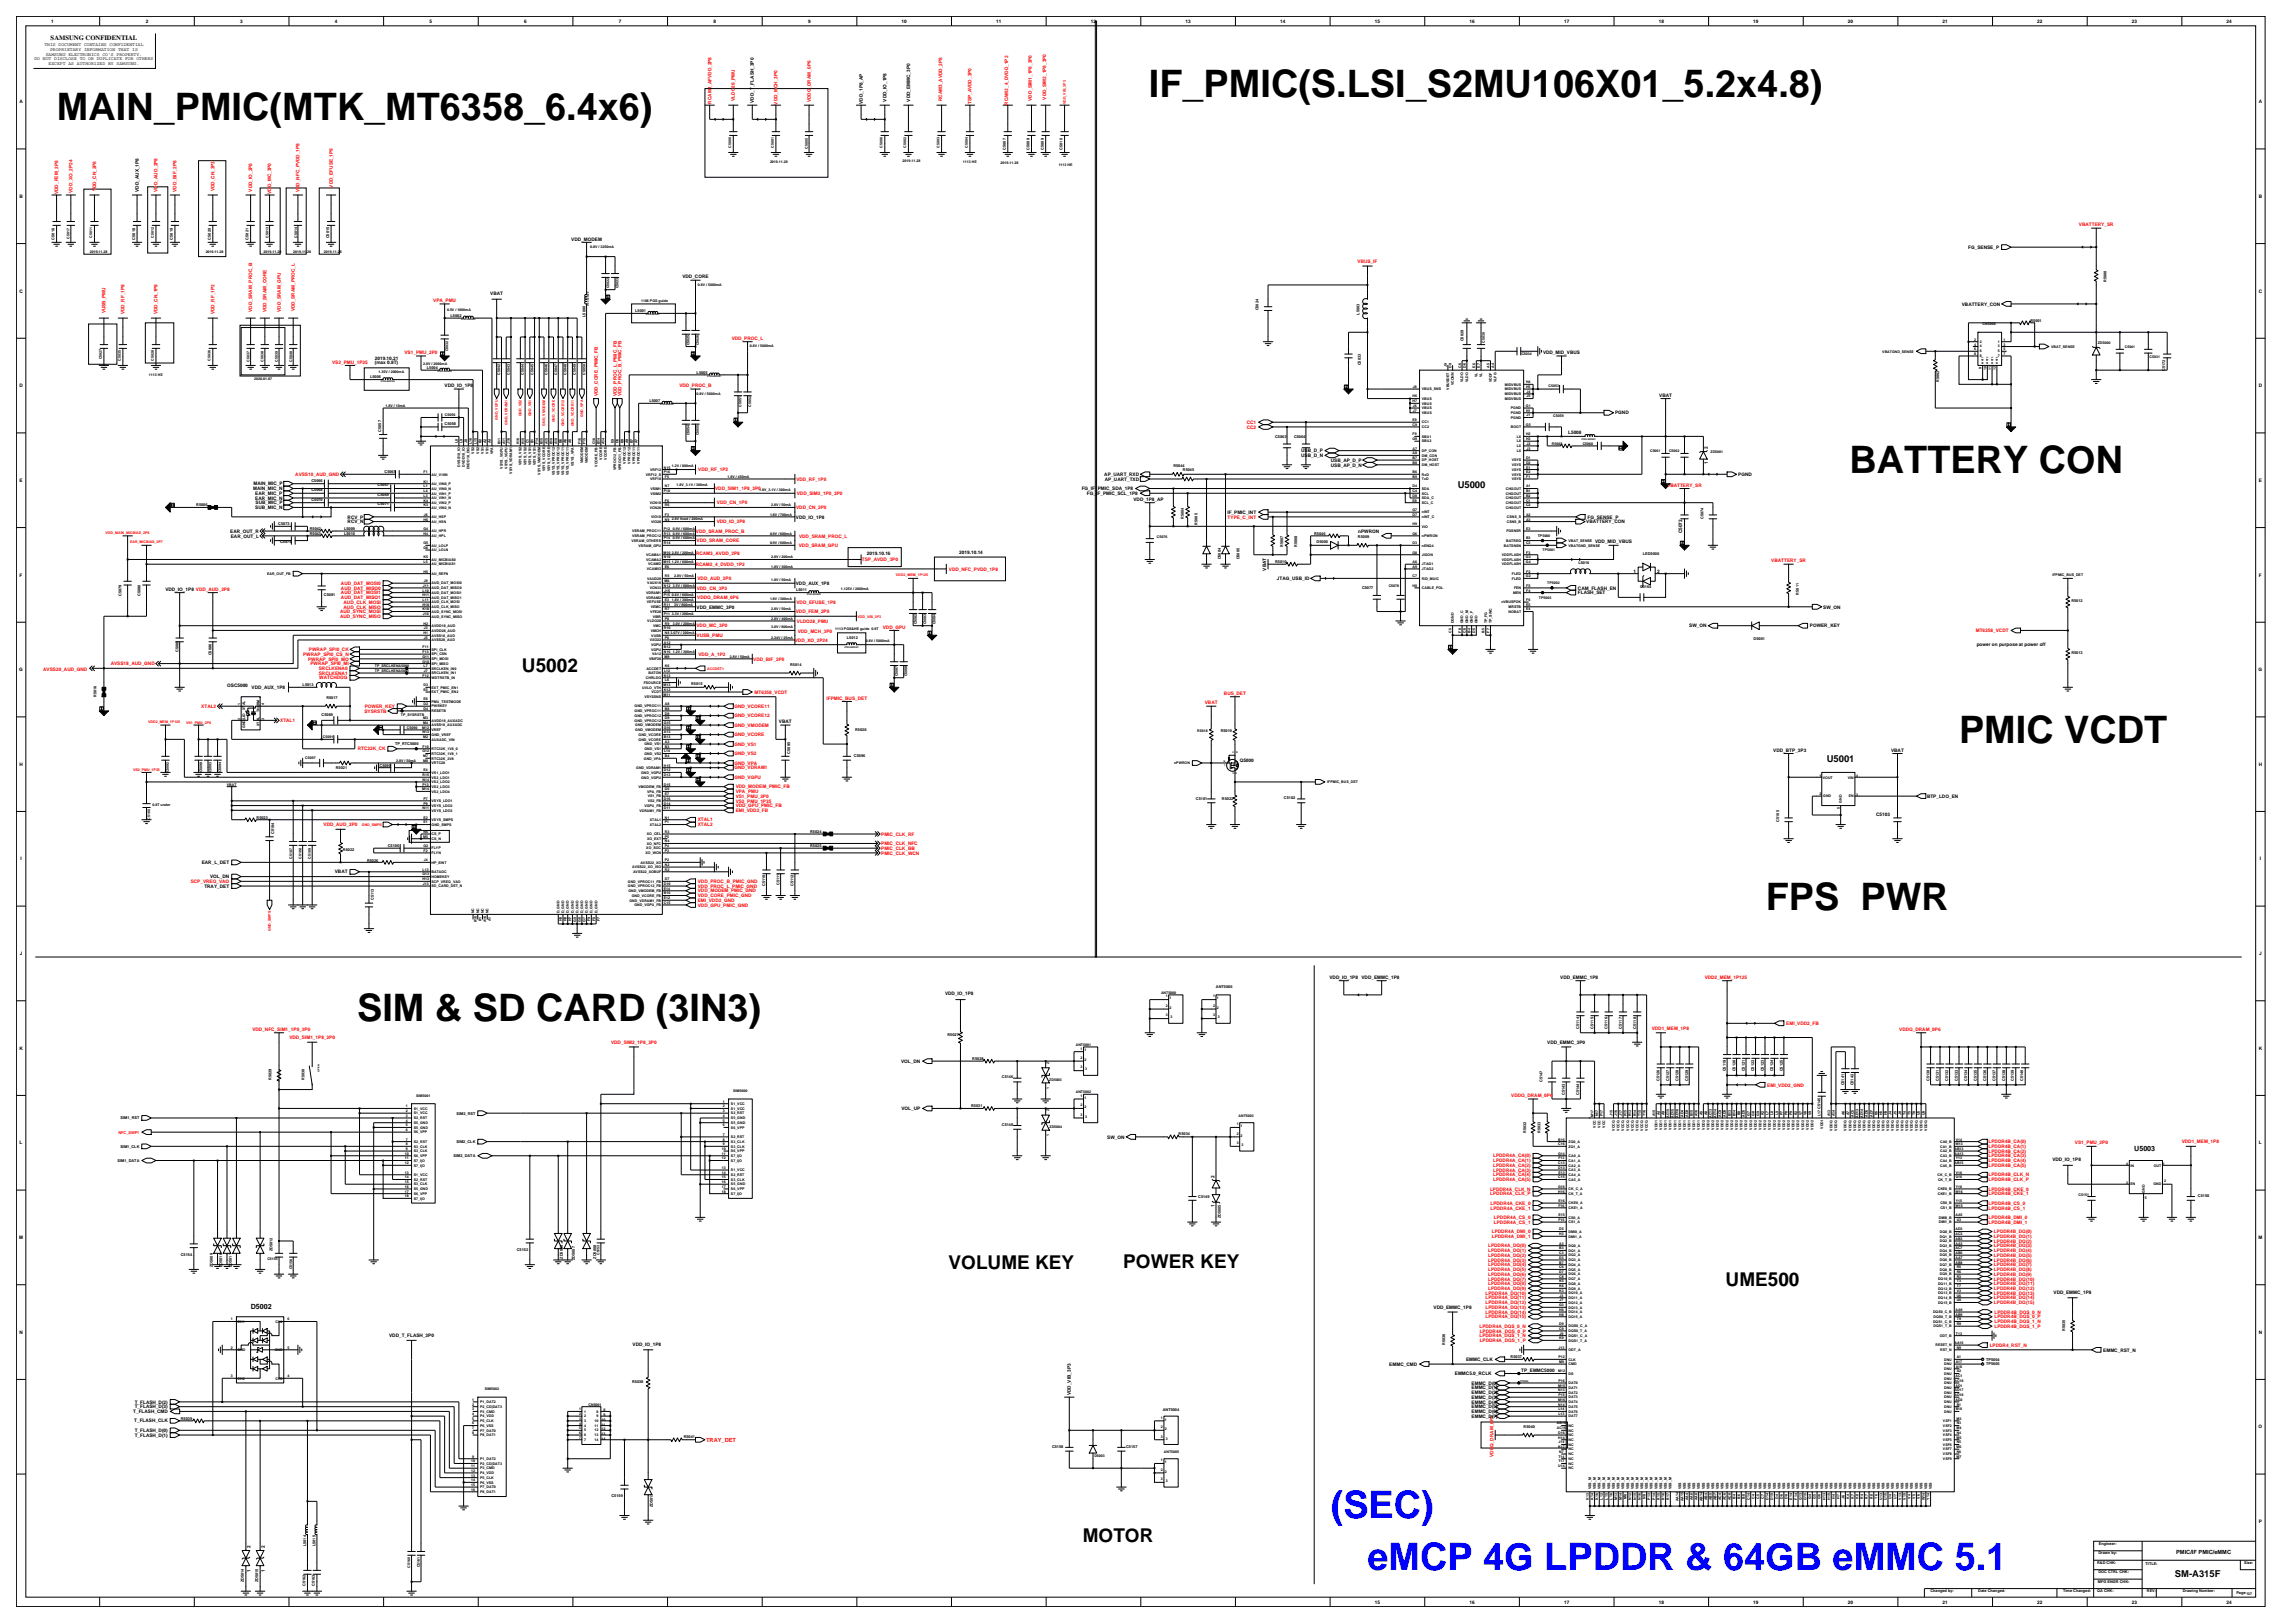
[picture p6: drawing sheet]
<svg xmlns="http://www.w3.org/2000/svg" width="420mm" height="297mm" viewBox="0 0 420 297" stroke-linecap="round" stroke-linejoin="round" font-family="sans-serif">
<defs><g id="words">
<g font-size="6.9">
<text x="210.3" y="17.8">IF_PMIC(S.LSI_S2MU106X01_5.2x4.8)</text>
<text x="10.4" y="21.9">MAIN_PMIC(MTK_MT6358_6.4x6)</text>
<text x="338.5" y="86.6">BATTERY CON</text>
<text x="358.5" y="135.9">PMIC VCDT</text>
<text x="323.1" y="166.6">FPS PWR</text>
<text x="65.4" y="186.8">SIM &amp; SD CARD (3IN3)</text>
</g>
<g font-size="6.9" fill="#00f">
<text x="243.5" y="277.7">(SEC)</text>
<text x="250.3" y="287.3">eMCP 4G LPDDR &amp; 64GB eMMC 5.1</text>
</g>
<g font-size="3.5">
<text x="95.5" y="122.9">U5002</text>
<text x="173.6" y="232.3">VOLUME KEY</text>
<text x="205.6" y="232">POWER KEY</text>
<text x="315.8" y="235.3">UME500</text>
<text x="198.2" y="282.1">MOTOR</text>
</g>
<g font-size="1.7">
<text x="266.8" y="89.4">U5000</text>
<text x="334.3" y="139.4">U5001</text>
<text x="398" y="288.5">SM-A315F</text>
</g>
<g font-size="1.3">
<text x="390.6" y="210.6">U5003</text>
<text x="45.9" y="239.5">D5002</text>
</g>
<text font-size="1.2" x="9.3" y="7.4">SAMSUNG CONFIDENTIAL</text>
<text font-size="1" fill="#f00" x="129.2" y="263.8">TRAY_DET</text>
<text font-size="1" x="398.2" y="284.4">PMIC/IF PMIC/eMMC</text>
<g font-size=".9">
<text x="9.3" y="4.2">1</text>
<text x="26.7" y="4.2">2</text>
<text x="44" y="4.2">3</text>
<text x="61.3" y="4.2">4</text>
<text x="78.6" y="4.2">5</text>
<text x="95.9" y="4.2">6</text>
<text x="113.3" y="4.2">7</text>
<text x="130.6" y="4.2">8</text>
<text x="147.9" y="4.2">9</text>
<text x="165" y="4.2">10</text>
<text x="182.3" y="4.2">11</text>
<text x="199.6" y="4.2">12</text>
<text x="217" y="4.2">13</text>
<text x="234.3" y="4.2">14</text>
<text x="251.6" y="4.2">15</text>
<text x="268.9" y="4.2">16</text>
<text x="286.2" y="4.2">17</text>
<text x="303.6" y="4.2">18</text>
<text x="320.9" y="4.2">19</text>
<text x="338.2" y="4.2">20</text>
<text x="355.5" y="4.2">21</text>
<text x="372.8" y="4.2">22</text>
<text x="390.2" y="4.2">23</text>
<text x="407.5" y="4.2">24</text>
<text x="6.3" y="11">DO NOT DISCLOSE TO OR DUPLICATE FOR OTHERS</text>
<text x="8.1" y="8.4">THIS DOCUMENT CONTAINS CONFIDENTIAL</text>
<text x="8.4" y="10.2">SAMSUNG ELECTRONICS CO'S PROPERTY.</text>
<text x="8.9" y="11.9">EXCEPT AS AUTHORIZED BY SAMSUNG.</text>
<text x="9.2" y="9.3">PROPRIETARY INFORMATION THAT IS</text>
<text x="3.6" y="18.9">A</text>
<text x="138" y="18.8" transform="rotate(-90 138 18.8)">VDD_T_FLASH_3P0</text>
<text x="157.9" y="19" transform="rotate(-90 157.9 19)">VDD_1P8_AP</text>
<text x="162.2" y="18.6" transform="rotate(-90 162.2 18.6)">VDD_IO_1P8</text>
<text x="166.6" y="18.6" transform="rotate(-90 166.6 18.6)">VDD_EMMC_3P0</text>
<text x="413.4" y="18.9">A</text>
<text x="25.4" y="35.1" transform="rotate(-90 25.4 35.1)">VDD_AUX_1P8</text>
<text x="3.6" y="36.2">B</text>
<text x="413.4" y="36.2">B</text>
<text x="104.5" y="44">VDD_MODEM</text>
<text x="360.2" y="45.5">FG_SENSE_P</text>
<text x="3.6" y="53.5">C</text>
<text x="89.7" y="54">VBAT</text>
<text x="124.9" y="50.9">VDD_CORE</text>
<text x="413.4" y="53.5">C</text>
<text x="359" y="55.9">VBATTERY_CON</text>
<text x="68.6" y="65.8">2019.10.21</text>
<text x="282.4" y="64.8">VDD_MID_VBUS</text>
<text x="3.6" y="70.9">D</text>
<text x="68.6" y="66.7">(max 0.8T)</text>
<text x="81.4" y="70.9">VDD_IO_1P8</text>
<text x="413.4" y="70.9">D</text>
<text x="295.6" y="75.8">PGND</text>
<text x="303.6" y="72.6">VBAT</text>
<text x="238.1" y="82.8">USB_D_P</text>
<text x="238.1" y="83.6">USB_D_N</text>
<text x="287" y="79.4">L5008</text>
<text x="312.5" y="82.2" transform="rotate(-90 312.5 82.2)">2</text>
<text x="3.6" y="88.2">E</text>
<text x="46.3" y="89.7">MAIN_MIC_N</text>
<text x="46.4" y="88.8">MAIN_MIC_P</text>
<text x="198" y="89.7">FG_IF_PMIC_SDA_1P8</text>
<text x="202.1" y="87.1">AP_UART_RXD</text>
<text x="202.2" y="88">AP_UART_TXD</text>
<text x="243.5" y="84.5">USB_AP_D_P</text>
<text x="243.5" y="85.4">USB_AP_D_N</text>
<text x="312.5" y="84.9" transform="rotate(-90 312.5 84.9)">1</text>
<text x="318.1" y="87.1">PGND</text>
<text x="413.4" y="88.2">E</text>
<text x="46.7" y="93.2">SUB_MIC_N</text>
<text x="46.7" y="90.6">EAR_MIC_P</text>
<text x="46.7" y="91.4">EAR_MIC_N</text>
<text x="46.8" y="92.3">SUB_MIC_P</text>
<text x="63.6" y="95.8">RCV_N</text>
<text x="63.6" y="94.9">RCV_P</text>
<text x="145.7" y="94.9">VDD_IO_1P8</text>
<text x="198.9" y="90.6">FG_IF_PMIC_SCL_1P8</text>
<text x="207.4" y="91.6">VDD_1P8_AP</text>
<text x="224.6" y="94">IF_PMIC_INT</text>
<text x="290.3" y="95.8">VBATTERY_CON</text>
<text x="290.5" y="94.9">FG_SENSE_P</text>
<text x="42.1" y="97.5">EAR_OUT_R</text>
<text x="42.2" y="98.4">EAR_OUT_L</text>
<text x="158.7" y="101.5">2019.10.16</text>
<text x="175.6" y="101.3">2019.10.14</text>
<text x="248.6" y="97.5">nPWRON</text>
<text x="291.9" y="99.4">VDD_MID_VBUS</text>
<text x="307.8" y="97.6" transform="rotate(-90 307.8 97.6)">C5072</text>
<text x="3.6" y="105.5">F</text>
<text x="145.6" y="107">VDD_AUX_1P8</text>
<text x="231.7" y="104.4" transform="rotate(-90 231.7 104.4)">VBAT</text>
<text x="233.7" y="106.1">JTAG_USB_ID</text>
<text x="288.8" y="107.9">CAM_FLASH_EN</text>
<text x="298.9" y="104.8">1</text>
<text x="303.3" y="104.8">2</text>
<text x="413.4" y="105.5">F</text>
<text x="30.3" y="108.1">VDD_IO_1P8 VDD_AUD_2P8</text>
<text x="127.5" y="111.3">VDD_EMMC_3P0</text>
<text x="288.8" y="108.8">FLASH_SET</text>
<text x="333.7" y="111.3">SW_ON</text>
<text x="309.1" y="114.8">SW_ON</text>
<text x="331.2" y="114.8">POWER_KEY</text>
<text x="361.8" y="118.2">power on purpose at power off</text>
<text x="3.5" y="122.8">G</text>
<text x="41.6" y="125.8">OSC5000</text>
<text x="413.3" y="122.8">G</text>
<text x="46" y="126.1">VDD_AUX_1P8</text>
<text x="142.5" y="132.4">VBAT</text>
<text x="324.5" y="137.5">VDD_BTP_3P3</text>
<text x="346.1" y="137.5">VBAT</text>
<text x="3.6" y="140.2">H</text>
<text x="226.9" y="139.4">Q5000</text>
<text x="413.4" y="140.2">H</text>
<text x="343.4" y="149.4">C5103</text>
<text x="352.7" y="146">BTP_LDO_EN</text>
<text x="3.7" y="157.5">I</text>
<text x="36.9" y="158.1">EAR_L_DET</text>
<text x="38.5" y="160.7">VOL_DN</text>
<text x="61.3" y="159.8">VBAT</text>
<text x="413.5" y="157.5">I</text>
<text x="37.4" y="162.4">TRAY_DET</text>
<text x="3.6" y="174.8">J</text>
<text x="243.3" y="179.1">VDD_IO_1P8</text>
<text x="249.2" y="179.1">VDD_EMMC_1P8</text>
<text x="285.5" y="179.1">VDD_EMMC_1P8</text>
<text x="413.4" y="174.8">J</text>
<text x="172.9" y="182.1">VDD_IO_1P8</text>
<text x="283.2" y="191">VDD_EMMC_3P0</text>
<text x="3.6" y="192.1">K</text>
<text x="164.9" y="194.5">VOL_DN</text>
<text x="413.4" y="192.1">K</text>
<text x="165" y="203.1">VOL_UP</text>
<text x="3.6" y="209.4">L</text>
<text x="202.6" y="208.3">SW_ON</text>
<text x="413.4" y="209.4">L</text>
<text x="222.3" y="215.6" transform="rotate(-90 222.3 215.6)">2</text>
<text x="375.6" y="212.5">VDD_IO_1P8</text>
<text x="222.3" y="220.8" transform="rotate(-90 222.3 220.8)">1</text>
<text x="3.5" y="226.7">M</text>
<text x="413.3" y="226.7">M</text>
<text x="262.4" y="239.5">VDD_EMMC_1P8</text>
<text x="375.8" y="236.7">VDD_EMMC_1P8</text>
<text x="3.6" y="244.1">N</text>
<text x="71.2" y="244.7">VDD_T_FLASH_3P0</text>
<text x="413.4" y="244.1">N</text>
<text x="115.8" y="246.2">VDD_IO_1P8</text>
<text x="254.3" y="249.9">EMMC_CMD</text>
<text x="266.3" y="251.6">EMMC5.0_RCLK</text>
<text x="268.3" y="249.1">EMMC_CLK</text>
<text x="278.4" y="251">TP_EMMC5000</text>
<text x="384.9" y="247.3">EMMC_RST_N</text>
<text x="24.7" y="257.7">T_FLASH_D(3)</text>
<text x="24.7" y="256.8">T_FLASH_D(2)</text>
<text x="196" y="255.3" transform="rotate(-90 196 255.3)">VDD_VIB_3P3</text>
<text x="269.3" y="255.1">EMMC_D(2)</text>
<text x="269.3" y="254.2">EMMC_D(1)</text>
<text x="269.3" y="253.4">EMMC_D(0)</text>
<text x="269.3" y="256.8">EMMC_D(4)</text>
<text x="269.3" y="257.7">EMMC_D(5)</text>
<text x="269.3" y="256">EMMC_D(3)</text>
<text x="24.4" y="258.6">T_FLASH_CMD</text>
<text x="24.6" y="260.2">T_FLASH_CLK</text>
<text x="24.7" y="262.9">T_FLASH_D(1)</text>
<text x="24.7" y="262">T_FLASH_D(0)</text>
<text x="269.3" y="258.6">EMMC_D(6)</text>
<text x="269.3" y="259.4">EMMC_D(7)</text>
<text x="413.3" y="261.4">O</text>
<text x="413.4" y="278.7">P</text>
<text x="45.9" y="287.6" transform="rotate(-90 45.9 287.6)">1</text>
<text x="45.9" y="283.2" transform="rotate(-90 45.9 283.2)">2</text>
<text x="48.5" y="287.6" transform="rotate(-90 48.5 287.6)">1</text>
<text x="48.5" y="283.2" transform="rotate(-90 48.5 283.2)">2</text>
<text x="251.6" y="293.4">15</text>
<text x="268.9" y="293.4">16</text>
<text x="286.2" y="293.4">17</text>
<text x="303.6" y="293.4">18</text>
<text x="320.9" y="293.4">19</text>
<text x="338.2" y="293.4">20</text>
<text x="355.5" y="293.4">21</text>
<text x="372.8" y="293.4">22</text>
<text x="390.2" y="293.4">23</text>
<text x="407.5" y="293.4">24</text>
</g>
<g font-size=".9" fill="#f00">
<text x="130.2" y="19" transform="rotate(-90 130.2 19)">RCAM1_AFVDD_2P8</text>
<text x="134.5" y="18.4" transform="rotate(-90 134.5 18.4)">VLDO28_PMU</text>
<text x="142.3" y="19.1" transform="rotate(-90 142.3 19.1)">VDD_MCH_3P0</text>
<text x="148.4" y="18.7" transform="rotate(-90 148.4 18.7)">VDDQ_DRAM_0P6</text>
<text x="172.4" y="18.5" transform="rotate(-90 172.4 18.5)">RCAM3_AVDD_2P8</text>
<text x="177.8" y="19.1" transform="rotate(-90 177.8 19.1)">TSP_AVDD_3P0</text>
<text x="184.5" y="19.2" transform="rotate(-90 184.5 19.2)">RCAM2_4_DVDD_1P2</text>
<text x="188.9" y="18.4" transform="rotate(-90 188.9 18.4)">VDD_SIM1_1P8_3P0</text>
<text x="191.5" y="18.2" transform="rotate(-90 191.5 18.2)">VDD_SIM2_1P8_3P0</text>
<text x="10.7" y="35.5" transform="rotate(-90 10.7 35.5)">VDD_FEM_2P8</text>
<text x="13.3" y="35.3" transform="rotate(-90 13.3 35.3)">VDD_XO_2P24</text>
<text x="17.6" y="35" transform="rotate(-90 17.6 35)">VDD_CN_2P8</text>
<text x="28.8" y="35.1" transform="rotate(-90 28.8 35.1)">VDD_AUD_2P8</text>
<text x="32.3" y="35.1" transform="rotate(-90 32.3 35.1)">VDD_BIF_2P8</text>
<text x="39.3" y="35" transform="rotate(-90 39.3 35)">VDD_CN_3P3</text>
<text x="46.2" y="35.1" transform="rotate(-90 46.2 35.1)">VDD_IO_2P8</text>
<text x="49.6" y="35.5" transform="rotate(-90 49.6 35.5)">VDD_MC_3P0</text>
<text x="54.8" y="35.2" transform="rotate(-90 54.8 35.2)">VDD_NFC_PVDD_1P8</text>
<text x="60.9" y="34.3" transform="rotate(-90 60.9 34.3)">VDD_EFUSE_1P8</text>
<text x="380.5" y="41.4">VBATTERY_SR</text>
<text x="248.4" y="48.1">VBUS_IF</text>
<text x="19.3" y="57.4" transform="rotate(-90 19.3 57.4)">VUSB_PMU</text>
<text x="22.8" y="57.5" transform="rotate(-90 22.8 57.5)">VDD_RF_1P8</text>
<text x="28.8" y="57.5" transform="rotate(-90 28.8 57.5)">VDD_CN_1P8</text>
<text x="39.3" y="57.5" transform="rotate(-90 39.3 57.5)">VDD_RF_1P2</text>
<text x="46.2" y="57" transform="rotate(-90 46.2 57)">VDD_SRAM_PROC_B</text>
<text x="48.8" y="57.1" transform="rotate(-90 48.8 57.1)">VDD_SRAM_CORE</text>
<text x="51.4" y="57" transform="rotate(-90 51.4 57)">VDD_SRAM_GPU</text>
<text x="54" y="57" transform="rotate(-90 54 57)">VDD_SRAM_PROC_L</text>
<text x="79.3" y="55.3">VPA_PMU</text>
<text x="74" y="64.8">VS1_PMU_2P0</text>
<text x="133.9" y="62.2">VDD_PROC_L</text>
<text x="60.8" y="66.5">VS2_PMU_1P35</text>
<text x="124.3" y="70.9">VDD_PROC_B</text>
<text x="109.4" y="72.5" transform="rotate(-90 109.4 72.5)">VDD_CORE_PMIC_FB</text>
<text x="112.9" y="72.5" transform="rotate(-90 112.9 72.5)">VDD_PROC_L_PMIC_FB</text>
<text x="113.7" y="72.5" transform="rotate(-90 113.7 72.5)">VDD_PROC_B_PMIC_FB</text>
<text x="228.2" y="77.6">CC1</text>
<text x="228.2" y="78.4">CC2</text>
<text x="54" y="87.1">AVSS18_AUD_GND</text>
<text x="127.8" y="86.2">VDD_RF_1P2</text>
<text x="130.9" y="89.7">VDD_SIM1_1P8_3P0</text>
<text x="145.7" y="88">VDD_RF_1P8</text>
<text x="305.1" y="89.1">VBATTERY_SR</text>
<text x="131.2" y="95.8">VDD_IO_2P8</text>
<text x="131.2" y="92.3">VDD_CN_1P8</text>
<text x="145.7" y="93.2">VDD_CN_2P8</text>
<text x="145.8" y="90.6">VDD_SIM2_1P8_3P0</text>
<text x="224.7" y="94.9">TYPE_C_INT</text>
<text x="127.3" y="97.5">VDD_SRAM_PROC_B</text>
<text x="127.4" y="101.6">RCAM3_AVDD_2P8</text>
<text x="127.5" y="99.2">VDD_SRAM_CORE</text>
<text x="146.2" y="100.1">VDD_SRAM_GPU</text>
<text x="146.2" y="98.4">VDD_SRAM_PROC_L</text>
<text x="62.4" y="107.9">AUD_DAT_MISO0</text>
<text x="62.4" y="107">AUD_DAT_MOSI0</text>
<text x="127.3" y="103.6">RCAM2_4_DVDD_1P2</text>
<text x="127.5" y="107.9">VDD_CN_3P3</text>
<text x="127.6" y="106.1">VDD_AUD_2P8</text>
<text x="157.7" y="102.7">TSP_AVDD_3P0</text>
<text x="173.7" y="104.4">VDD_NFC_PVDD_1P8</text>
<text x="324.2" y="102.9">VBATTERY_SR</text>
<text x="62.2" y="112.2">AUD_SYNC_MOSI</text>
<text x="62.2" y="113.1">AUD_SYNC_MISO</text>
<text x="62.4" y="108.8">AUD_DAT_MOSI1</text>
<text x="62.4" y="109.6">AUD_DAT_MISO1</text>
<text x="62.9" y="110.5">AUD_CLK_MOSI</text>
<text x="62.9" y="111.3">AUD_CLK_MISO</text>
<text x="127.6" y="109.6">VDDQ_DRAM_0P6</text>
<text x="145.6" y="112.2">VDD_FEM_2P8</text>
<text x="145.8" y="110.5">VDD_EFUSE_1P8</text>
<text x="145.8" y="113.9">VLDO28_PMU</text>
<text x="56.5" y="119.1">PWRAP_SPI0_CK</text>
<text x="127.5" y="114.8">VDD_MC_3P0</text>
<text x="127.5" y="116.6">VUSB_PMU</text>
<text x="145.5" y="117.4">VDD_XO_2P24</text>
<text x="146" y="115.9">VDD_MCH_3P0</text>
<text x="161.6" y="115">VDD_GPU</text>
<text x="361.6" y="115.7">MT6358_VCDT</text>
<text x="7.9" y="122.7">AVSS28_AUD_GND</text>
<text x="20.3" y="121.7">AVSS18_AUD_GND</text>
<text x="55.5" y="120">PWRAP_SPI0_CS_N</text>
<text x="56.4" y="120.9">PWRAP_SPI0_MO</text>
<text x="56.8" y="121.7">PWRAP_SPI0_MI</text>
<text x="58.3" y="122.6">SRCLKENA0</text>
<text x="58.3" y="123.5">SRCLKENA1</text>
<text x="58.4" y="124.3">WATCHDOG</text>
<text x="127.8" y="120">VDD_A_1P2</text>
<text x="137.8" y="120.9">VDD_BIF_2P8</text>
<text x="36.8" y="129.5">XTAL2</text>
<text x="66.7" y="130.4">SYSRSTB</text>
<text x="66.8" y="129.5">POWER_KEY</text>
<text x="134.4" y="131.3">GND_VCORE12</text>
<text x="134.4" y="129.5">GND_VCORE11</text>
<text x="138.1" y="126.9">MT6358_VCDT</text>
<text x="151.3" y="128">IFPMIC_BUS_DET</text>
<text x="220.5" y="128.9">VBAT</text>
<text x="224" y="127.2">BUS_DET</text>
<text x="51.3" y="132.1">XTAL1</text>
<text x="65.5" y="137.3">RTC32K_CK</text>
<text x="134.4" y="136.5">GND_VS1</text>
<text x="134.4" y="134.7">GND_VCORE</text>
<text x="134.4" y="133">GND_VMODEM</text>
<text x="134.4" y="139.9">GND_VPA</text>
<text x="134.4" y="138.2">GND_VS2</text>
<text x="134.4" y="142.5">GND_VGPU</text>
<text x="134.4" y="140.8">GND_VDRAM1</text>
<text x="134.6" y="148.6">EMI_VDD2_FB</text>
<text x="134.6" y="147.7">VDD_GPU_PMIC_FB</text>
<text x="134.6" y="144.3">VDD_MODEM_PMIC_FB</text>
<text x="134.6" y="146.9">VS2_PMU_1P35</text>
<text x="134.6" y="145.1">VPA_PMU</text>
<text x="134.6" y="146">VS1_PMU_2P0</text>
<text x="59.2" y="151.2">VDD_AUD_2P8</text>
<text x="127.7" y="150.3">XTAL1</text>
<text x="127.7" y="151.2">XTAL2</text>
<text x="161.3" y="154.7">PMIC_CLK_NFC</text>
<text x="161.3" y="152.9">PMIC_CLK_RF</text>
<text x="161.3" y="155.5">PMIC_CLK_BB</text>
<text x="34.9" y="161.6">SCP_VREQ_VAO</text>
<text x="127.7" y="161.6">VDD_PROC_B_PMIC_GND</text>
<text x="161.3" y="156.4">PMIC_CLK_WCN</text>
<text x="127.7" y="162.4">VDD_PROC_L_PMIC_GND</text>
<text x="127.7" y="164.2">VDD_CORE_PMIC_GND</text>
<text x="127.7" y="163.3">VDD_MODEM_PMIC_GND</text>
<text x="127.7" y="165.9">VDD_GPU_PMIC_GND</text>
<text x="127.7" y="165">EMI_VDD2_GND</text>
<text x="312" y="179.1">VDD2_MEM_1P125</text>
<text x="46.2" y="188.6">VDD_NFC_SIM1_1P8_3P0</text>
<text x="53" y="190.2">VDD_SIM1_1P8_3P0</text>
<text x="111.8" y="191">VDD_SIM2_1P8_3P0</text>
<text x="302.3" y="188.4">VDD1_MEM_1P8</text>
<text x="326.9" y="187.6">EMI_VDD2_FB</text>
<text x="347.6" y="188.6">VDDQ_DRAM_0P6</text>
<text x="276.6" y="200.8">VDDQ_DRAM_0P6</text>
<text x="323.4" y="198.8">EMI_VDD2_GND</text>
<text x="363.9" y="209.2">LPDDR4B_CA(0)</text>
<text x="379.7" y="209.4">VS1_PMU_2P0</text>
<text x="399.3" y="209.2">VDD1_MEM_1P8</text>
<text x="273.3" y="214.4">LPDDR4A_CA(3)</text>
<text x="273.3" y="215.3">LPDDR4A_CA(4)</text>
<text x="273.3" y="212.7">LPDDR4A_CA(1)</text>
<text x="273.3" y="211.8">LPDDR4A_CA(0)</text>
<text x="273.3" y="213.5">LPDDR4A_CA(2)</text>
<text x="363.9" y="215.3">LPDDR4B_CLK_N</text>
<text x="363.9" y="210.1">LPDDR4B_CA(1)</text>
<text x="363.9" y="212.7">LPDDR4B_CA(4)</text>
<text x="363.9" y="211.8">LPDDR4B_CA(3)</text>
<text x="363.9" y="210.9">LPDDR4B_CA(2)</text>
<text x="363.9" y="213.5">LPDDR4B_CA(5)</text>
<text x="272.7" y="217.9">LPDDR4A_CLK_N</text>
<text x="272.7" y="218.7">LPDDR4A_CLK_P</text>
<text x="272.8" y="220.5">LPDDR4A_CKE_0</text>
<text x="272.8" y="221.3">LPDDR4A_CKE_1</text>
<text x="273.3" y="216.1">LPDDR4A_CA(5)</text>
<text x="363.9" y="216.1">LPDDR4B_CLK_P</text>
<text x="363.9" y="221.3">LPDDR4B_CS_1</text>
<text x="363.9" y="218.7">LPDDR4B_CKE_1</text>
<text x="363.9" y="220.5">LPDDR4B_CS_0</text>
<text x="363.9" y="217.9">LPDDR4B_CKE_0</text>
<text x="273" y="225.7">LPDDR4A_DMI_0</text>
<text x="273" y="226.5">LPDDR4A_DMI_1</text>
<text x="273.4" y="223.1">LPDDR4A_CS_0</text>
<text x="273.4" y="223.9">LPDDR4A_CS_1</text>
<text x="363.9" y="223.9">LPDDR4B_DMI_1</text>
<text x="363.9" y="223.1">LPDDR4B_DMI_0</text>
<text x="364.9" y="227.4">LPDDR4B_DQ(2)</text>
<text x="364.9" y="226.5">LPDDR4B_DQ(1)</text>
<text x="364.9" y="225.7">LPDDR4B_DQ(0)</text>
<text x="272.3" y="230.9">LPDDR4A_DQ(3)</text>
<text x="272.3" y="233.5">LPDDR4A_DQ(6)</text>
<text x="272.3" y="229.1">LPDDR4A_DQ(1)</text>
<text x="272.3" y="231.7">LPDDR4A_DQ(4)</text>
<text x="272.3" y="230">LPDDR4A_DQ(2)</text>
<text x="272.3" y="232.6">LPDDR4A_DQ(5)</text>
<text x="272.3" y="228.3">LPDDR4A_DQ(0)</text>
<text x="364.9" y="232.6">LPDDR4B_DQ(8)</text>
<text x="364.9" y="233.5">LPDDR4B_DQ(9)</text>
<text x="364.9" y="230">LPDDR4B_DQ(5)</text>
<text x="364.9" y="231.7">LPDDR4B_DQ(7)</text>
<text x="364.9" y="229.1">LPDDR4B_DQ(4)</text>
<text x="364.9" y="228.3">LPDDR4B_DQ(3)</text>
<text x="364.9" y="230.9">LPDDR4B_DQ(6)</text>
<text x="271.9" y="237.8">LPDDR4A_DQ(11)</text>
<text x="271.9" y="238.6">LPDDR4A_DQ(12)</text>
<text x="271.9" y="236.9">LPDDR4A_DQ(10)</text>
<text x="271.9" y="239.5">LPDDR4A_DQ(13)</text>
<text x="272.3" y="235.2">LPDDR4A_DQ(8)</text>
<text x="272.3" y="236.1">LPDDR4A_DQ(9)</text>
<text x="272.3" y="234.3">LPDDR4A_DQ(7)</text>
<text x="364.9" y="235.2">LPDDR4B_DQ(11)</text>
<text x="364.9" y="236.1">LPDDR4B_DQ(12)</text>
<text x="364.9" y="237.8">LPDDR4B_DQ(14)</text>
<text x="364.9" y="238.6">LPDDR4B_DQ(15)</text>
<text x="364.9" y="236.9">LPDDR4B_DQ(13)</text>
<text x="364.9" y="234.3">LPDDR4B_DQ(10)</text>
<text x="270.8" y="244.7">LPDDR4A_DQS_1_N</text>
<text x="270.8" y="243">LPDDR4A_DQS_0_N</text>
<text x="270.8" y="245.6">LPDDR4A_DQS_1_P</text>
<text x="270.8" y="243.9">LPDDR4A_DQS_0_P</text>
<text x="271.9" y="240.4">LPDDR4A_DQ(14)</text>
<text x="271.9" y="241.3">LPDDR4A_DQ(15)</text>
<text x="365" y="243">LPDDR4B_DQS_1_P</text>
<text x="365" y="242.1">LPDDR4B_DQS_1_N</text>
<text x="365" y="241.3">LPDDR4B_DQS_0_P</text>
<text x="365" y="240.4">LPDDR4B_DQS_0_N</text>
<text x="364.1" y="246.4">LPDDR4_RST_N</text>
<text x="273.3" y="266.6" transform="rotate(-90 273.3 266.6)">VDDQ_DRAM_0P6</text>
</g>
<g font-size=".7" fill="#f00">
<text x="195.1" y="19" transform="rotate(-90 195.1 19)">VDD_VIB_3P3</text>
<text x="91.1" y="76.8" transform="rotate(-90 91.1 76.8)">GND_VGPU</text>
<text x="92.9" y="77.7" transform="rotate(-90 92.9 77.7)">GND_VDRAM1</text>
<text x="95.5" y="76.2" transform="rotate(-90 95.5 76.2)">GND_VS2</text>
<text x="97.2" y="76.2" transform="rotate(-90 97.2 76.2)">GND_VS1</text>
<text x="99.8" y="77.9" transform="rotate(-90 99.8 77.9)">GND_VMODEM</text>
<text x="101.5" y="77.3" transform="rotate(-90 101.5 77.3)">GND_VCORE</text>
<text x="106.7" y="76.3" transform="rotate(-90 106.7 76.3)">GND_VPA</text>
<text x="103.3" y="78" transform="rotate(-90 103.3 78)">GND_VCORE12</text>
<text x="105" y="78" transform="rotate(-90 105 78)">GND_VCORE11</text>
<text x="19.3" y="97.6">VDD_MAIN_MICBIAS_2P8</text>
<text x="23.8" y="99.4">EAR_MICBIAS_2P7</text>
<text x="164" y="105.4">VDD2_MEM_1P125</text>
<text x="156.9" y="113">VDD_VIB_3P3</text>
<text x="129.4" y="122.5">ACCDET1</text>
<text x="27.1" y="132.3">VDD2_MEM_1P125</text>
<text x="34.1" y="132.5">VS1_PMU_2P0</text>
<text x="24.3" y="141.2">VS2_PMU_1P35</text>
<text x="66.2" y="151.1">GND_SMPS</text>
<text x="49.6" y="170.4" transform="rotate(-90 49.6 170.4)">GND_SMPS</text>
<text x="21.7" y="207.4">NFC_SWP1</text>
</g>
<g font-size=".7">
<text x="133.8" y="27" transform="rotate(-90 133.8 27)">C5000</text>
<text x="140.9" y="29.8">2019.11.28</text>
<text x="141.6" y="27" transform="rotate(-90 141.6 27)">C5001</text>
<text x="147.8" y="27.3" transform="rotate(-90 147.8 27.3)">C5005</text>
<text x="161.5" y="27" transform="rotate(-90 161.5 27)">C5006</text>
<text x="165.2" y="29.6">2019.11.28</text>
<text x="165.9" y="27" transform="rotate(-90 165.9 27)">C5002</text>
<text x="171.9" y="27" transform="rotate(-90 171.9 27)">C5003</text>
<text x="176.2" y="29.8">1113 HE</text>
<text x="177.1" y="27" transform="rotate(-90 177.1 27)">C5004</text>
<text x="184.1" y="27.4" transform="rotate(-90 184.1 27.4)">C5007</text>
<text x="188.4" y="27.4" transform="rotate(-90 188.4 27.4)">C5008</text>
<text x="191" y="27.4" transform="rotate(-90 191 27.4)">C5009</text>
<text x="194.5" y="27.4" transform="rotate(-90 194.5 27.4)">C5010</text>
<text x="183.1" y="30.1">2019.11.28</text>
<text x="193.7" y="30.3">1113 HE</text>
<text x="10" y="43.8" transform="rotate(-90 10 43.8)">C5016</text>
<text x="12.7" y="43.7" transform="rotate(-90 12.7 43.7)">C5017</text>
<text x="16.4" y="46.3">2019.11.28</text>
<text x="16.9" y="43.5" transform="rotate(-90 16.9 43.5)">C5011</text>
<text x="24.7" y="43.8" transform="rotate(-90 24.7 43.8)">C5018</text>
<text x="28.1" y="43.5" transform="rotate(-90 28.1 43.5)">C5012</text>
<text x="31.7" y="43.8" transform="rotate(-90 31.7 43.8)">C5019</text>
<text x="37.6" y="46.3">2019.11.28</text>
<text x="38.6" y="43.8" transform="rotate(-90 38.6 43.8)">C5020</text>
<text x="45.5" y="43.8" transform="rotate(-90 45.5 43.8)">C5021</text>
<text x="48.2" y="46.3">2019.11.28</text>
<text x="49.2" y="43.5" transform="rotate(-90 49.2 43.5)">C5013</text>
<text x="53.7" y="46.3">2019.11.28</text>
<text x="54.4" y="43.5" transform="rotate(-90 54.4 43.5)">C5014</text>
<text x="59.3" y="46.3">2019.11.28</text>
<text x="60.2" y="43.6" transform="rotate(-90 60.2 43.6)">C5015</text>
<text x="108" y="45.4">0.8V / 3250mA</text>
<text x="111.5" y="52.8" transform="rotate(-90 111.5 52.8)">C5022</text>
<text x="113.2" y="52.8" transform="rotate(-90 113.2 52.8)">C5023</text>
<text x="127.7" y="52.4">0.8V / 5000mA</text>
<text x="385.5" y="51.6" transform="rotate(-90 385.5 51.6)">R5000</text>
<text x="81.8" y="56.9">0.5V / 1000mA</text>
<text x="82.5" y="58">L5002</text>
<text x="107.1" y="58" transform="rotate(-90 107.1 58)">L5000</text>
<text x="116.2" y="57.1">L5001</text>
<text x="117.3" y="55.2">1106 PGS guide</text>
<text x="230.3" y="56.8" transform="rotate(-90 230.3 56.8)">C5024</text>
<text x="248.8" y="57.6" transform="rotate(-90 248.8 57.6)">L5003</text>
<text x="362.8" y="59.5">CN5000</text>
<text x="371.6" y="58.9">R5001</text>
<text x="18.6" y="65.8" transform="rotate(-90 18.6 65.8)">C5027</text>
<text x="28.1" y="66" transform="rotate(-90 28.1 66)">C5028</text>
<text x="82" y="64.3" transform="rotate(-90 82 64.3)">C5032</text>
<text x="126.2" y="63.2" transform="rotate(-90 126.2 63.2)">C5025</text>
<text x="127.9" y="63.2" transform="rotate(-90 127.9 63.2)">C5026</text>
<text x="137.2" y="63.4">0.8V / 5000mA</text>
<text x="267.9" y="62.5" transform="rotate(-90 267.9 62.5)">C5029</text>
<text x="271.7" y="62.7" transform="rotate(-90 271.7 62.7)">C5030</text>
<text x="278.4" y="65">C5034</text>
<text x="344.5" y="64.5">VBATGND_SENSE</text>
<text x="361.3" y="64.1">6</text>
<text x="361.3" y="65">8</text>
<text x="361.3" y="62.4">2</text>
<text x="361.3" y="63.2">4</text>
<text x="362.3" y="64.5">6</text>
<text x="362.3" y="65.3">8</text>
<text x="362.3" y="62.7">2</text>
<text x="362.3" y="63.6">4</text>
<text x="365.6" y="65.3">7</text>
<text x="365.6" y="62.7">1</text>
<text x="365.6" y="63.6">3</text>
<text x="365.6" y="64.5">5</text>
<text x="366.6" y="65">7</text>
<text x="366.6" y="62.4">1</text>
<text x="366.6" y="63.2">3</text>
<text x="366.6" y="64.1">5</text>
<text x="375.4" y="63.6">VBAT_SENSE</text>
<text x="383.9" y="63">ZD5000</text>
<text x="388.8" y="63.6">C5041</text>
<text x="393.4" y="65.6">C5031</text>
<text x="22.1" y="66" transform="rotate(-90 22.1 66)">C5035</text>
<text x="27.3" y="68.8">1113 HE</text>
<text x="38.5" y="66" transform="rotate(-90 38.5 66)">C5036</text>
<text x="45.6" y="66.2" transform="rotate(-90 45.6 66.2)">C5037</text>
<text x="46.5" y="69.5">2020.01.07</text>
<text x="48.2" y="66.2" transform="rotate(-90 48.2 66.2)">C5038</text>
<text x="50.9" y="66.2" transform="rotate(-90 50.9 66.2)">C5039</text>
<text x="53.4" y="66.2" transform="rotate(-90 53.4 66.2)">C5040</text>
<text x="67.7" y="69.3">L5006</text>
<text x="69.3" y="68.2">1.35V / 2000mA</text>
<text x="77.5" y="66.9">2.0V / 2000mA</text>
<text x="78.1" y="67.5">L5004</text>
<text x="91.5" y="68.6" transform="rotate(-90 91.5 68.6)">C5042</text>
<text x="93.3" y="68.6" transform="rotate(-90 93.3 68.6)">C5043</text>
<text x="95.9" y="68.6" transform="rotate(-90 95.9 68.6)">C5044</text>
<text x="97.6" y="68.6" transform="rotate(-90 97.6 68.6)">C5045</text>
<text x="100.2" y="68.6" transform="rotate(-90 100.2 68.6)">C5046</text>
<text x="101.9" y="68.6" transform="rotate(-90 101.9 68.6)">C5047</text>
<text x="103.7" y="68.6" transform="rotate(-90 103.7 68.6)">C5048</text>
<text x="105.4" y="68.6" transform="rotate(-90 105.4 68.6)">C5049</text>
<text x="107.1" y="68.6" transform="rotate(-90 107.1 68.6)">C5050</text>
<text x="127.5" y="68.4">L5005</text>
<text x="249" y="66.9" transform="rotate(-90 249 66.9)">C5033</text>
<text x="258.5" y="71">J8</text>
<text x="260.2" y="71.4">VBUS_SNS</text>
<text x="264.8" y="67.2" transform="rotate(-90 264.8 67.2)">J9</text>
<text x="265.2" y="71.3" transform="rotate(-90 265.2 71.3)">VBUSDET</text>
<text x="265.6" y="67.3" transform="rotate(-90 265.6 67.3)">D9</text>
<text x="266.1" y="70.5" transform="rotate(-90 266.1 70.5)">VCONN</text>
<text x="267.4" y="67.3" transform="rotate(-90 267.4 67.3)">C6</text>
<text x="267.8" y="70" transform="rotate(-90 267.8 70)">VLDO</text>
<text x="268.2" y="67.3" transform="rotate(-90 268.2 67.3)">D6</text>
<text x="268.7" y="70" transform="rotate(-90 268.7 70)">VLDO</text>
<text x="270" y="67.3" transform="rotate(-90 270 67.3)">E6</text>
<text x="270.4" y="69" transform="rotate(-90 270.4 69)">VL</text>
<text x="270.8" y="67.3" transform="rotate(-90 270.8 67.3)">E7</text>
<text x="271.3" y="69" transform="rotate(-90 271.3 69)">VL</text>
<text x="272.6" y="67.3" transform="rotate(-90 272.6 67.3)">A5</text>
<text x="273" y="70" transform="rotate(-90 273 70)">VDDF</text>
<text x="273.4" y="67.3" transform="rotate(-90 273.4 67.3)">A4</text>
<text x="273.9" y="69.9" transform="rotate(-90 273.9 69.9)">VLFG</text>
<text x="275.4" y="70.6">MIDVBUS</text>
<text x="275.4" y="71.4">MIDVBUS</text>
<text x="279.3" y="71">H5</text>
<text x="279.3" y="70.1">H4</text>
<text x="279.3" y="71.9">J4</text>
<text x="283.4" y="70.8">C5053</text>
<text x="354.9" y="69.9" transform="rotate(-90 354.9 69.9)">R5002</text>
<text x="362.7" y="67.6" transform="rotate(-90 362.7 67.6)">9</text>
<text x="363.5" y="67.7" transform="rotate(-90 363.5 67.7)">10</text>
<text x="364.4" y="67.7" transform="rotate(-90 364.4 67.7)">11</text>
<text x="365.3" y="67.7" transform="rotate(-90 365.3 67.7)">12</text>
<text x="396.3" y="67.9" transform="rotate(-90 396.3 67.9)">C5172</text>
<text x="70.6" y="74.5">1.8V / 10mA</text>
<text x="81.4" y="77.8">C5058</text>
<text x="81.4" y="76.2">C5056</text>
<text x="118.8" y="73.6">L5007</text>
<text x="127.5" y="72.3">0.8V / 5000mA</text>
<text x="135.7" y="74.4" transform="rotate(-90 135.7 74.4)">C5051</text>
<text x="137.4" y="74.4" transform="rotate(-90 137.4 74.4)">C5052</text>
<text x="258.5" y="72.7">H6</text>
<text x="258.5" y="73.6">H7</text>
<text x="258.5" y="77.9">C9</text>
<text x="258.5" y="77.1">E9</text>
<text x="258.5" y="74.5">J6</text>
<text x="258.5" y="75.3">J7</text>
<text x="260.2" y="74.9">VBUS</text>
<text x="260.2" y="75.8">VBUS</text>
<text x="260.2" y="73.2">VBUS</text>
<text x="260.2" y="74">VBUS</text>
<text x="260.2" y="77.5">CC1</text>
<text x="275.4" y="72.3">MIDVBUS</text>
<text x="275.4" y="73.2">MIDVBUS</text>
<text x="276.5" y="76.6">PGND</text>
<text x="276.5" y="75.8">PGND</text>
<text x="276.5" y="74.9">PGND</text>
<text x="279.3" y="74.5">G1</text>
<text x="279.3" y="77.9">G5</text>
<text x="279.3" y="75.3">H1</text>
<text x="279.3" y="72.7">J5</text>
<text x="279.3" y="76.2">J1</text>
<text x="284.3" y="76.4">C5059</text>
<text x="69.8" y="79" transform="rotate(-90 69.8 79)">C5057</text>
<text x="83.8" y="81.1" transform="rotate(-90 83.8 81.1)">L8</text>
<text x="84.6" y="81.1" transform="rotate(-90 84.6 81.1)">L9</text>
<text x="85.5" y="81.1" transform="rotate(-90 85.5 81.1)">J8</text>
<text x="86.4" y="81.3" transform="rotate(-90 86.4 81.3)">L16</text>
<text x="86.8" y="83" transform="rotate(-90 86.8 83)">VS2</text>
<text x="87.2" y="81.3" transform="rotate(-90 87.2 81.3)">L15</text>
<text x="87.7" y="83" transform="rotate(-90 87.7 83)">VS2</text>
<text x="88.1" y="81.1" transform="rotate(-90 88.1 81.1)">B2</text>
<text x="88.5" y="83" transform="rotate(-90 88.5 83)">VS1</text>
<text x="89" y="81.1" transform="rotate(-90 89 81.1)">A2</text>
<text x="89.4" y="83" transform="rotate(-90 89.4 83)">VS1</text>
<text x="89.8" y="81.1" transform="rotate(-90 89.8 81.1)">A4</text>
<text x="90.3" y="83.2" transform="rotate(-90 90.3 83.2)">VPA</text>
<text x="91.6" y="81.3" transform="rotate(-90 91.6 81.3)">B11</text>
<text x="92.4" y="81.3" transform="rotate(-90 92.4 81.3)">A11</text>
<text x="93.3" y="81.3" transform="rotate(-90 93.3 81.3)">J16</text>
<text x="95" y="81.3" transform="rotate(-90 95 81.3)">K16</text>
<text x="95.9" y="81.3" transform="rotate(-90 95.9 81.3)">K15</text>
<text x="96.8" y="81.1" transform="rotate(-90 96.8 81.1)">C1</text>
<text x="97.6" y="81.1" transform="rotate(-90 97.6 81.1)">B1</text>
<text x="98.5" y="81.3" transform="rotate(-90 98.5 81.3)">F14</text>
<text x="99.4" y="81.3" transform="rotate(-90 99.4 81.3)">B15</text>
<text x="100.2" y="81.3" transform="rotate(-90 100.2 81.3)">A15</text>
<text x="101.1" y="81.3" transform="rotate(-90 101.1 81.3)">B10</text>
<text x="102" y="81.3" transform="rotate(-90 102 81.3)">A10</text>
<text x="102.8" y="81.1" transform="rotate(-90 102.8 81.1)">B6</text>
<text x="103.7" y="81.1" transform="rotate(-90 103.7 81.1)">A6</text>
<text x="104.6" y="81.1" transform="rotate(-90 104.6 81.1)">A5</text>
<text x="106.3" y="81.3" transform="rotate(-90 106.3 81.3)">F16</text>
<text x="107.2" y="81.3" transform="rotate(-90 107.2 81.3)">F15</text>
<text x="108.9" y="81.3" transform="rotate(-90 108.9 81.3)">C16</text>
<text x="109.8" y="81.3" transform="rotate(-90 109.8 81.3)">B14</text>
<text x="110.6" y="81.3" transform="rotate(-90 110.6 81.3)">A14</text>
<text x="112.3" y="81.1" transform="rotate(-90 112.3 81.1)">E9</text>
<text x="113.2" y="81.1" transform="rotate(-90 113.2 81.1)">D6</text>
<text x="114.1" y="81.1" transform="rotate(-90 114.1 81.1)">B9</text>
<text x="115" y="81.1" transform="rotate(-90 115 81.1)">A9</text>
<text x="115.8" y="81.1" transform="rotate(-90 115.8 81.1)">B7</text>
<text x="116.7" y="81.1" transform="rotate(-90 116.7 81.1)">A7</text>
<text x="126.2" y="79.6" transform="rotate(-90 126.2 79.6)">C5054</text>
<text x="127.9" y="79.6" transform="rotate(-90 127.9 79.6)">C5055</text>
<text x="233.4" y="80.1">C5063</text>
<text x="236.8" y="80.1">C5064</text>
<text x="258.5" y="80.5">G9</text>
<text x="258.5" y="84">B7</text>
<text x="258.5" y="82.3">A7</text>
<text x="258.5" y="83.1">A8</text>
<text x="258.5" y="79.7">F9</text>
<text x="260.2" y="81">SBU2</text>
<text x="260.2" y="80.1">SBU1</text>
<text x="260.2" y="78.4">CC2</text>
<text x="260.2" y="82.7">DP_CON</text>
<text x="260.2" y="83.6">DM_CON</text>
<text x="276.5" y="78.4">BOOT</text>
<text x="277.6" y="82.7">LX</text>
<text x="277.6" y="81.8">LX</text>
<text x="277.6" y="80.1">LX</text>
<text x="277.6" y="81">LX</text>
<text x="279.3" y="79.7">H2</text>
<text x="279.3" y="80.5">H3</text>
<text x="279.3" y="84">D1</text>
<text x="279.3" y="81.4">J2</text>
<text x="279.3" y="82.3">J3</text>
<text x="284" y="81.4">R5003</text>
<text x="289.6" y="81.4">C5060</text>
<text x="302" y="82.7">C5061</text>
<text x="305.5" y="82.7">C5062</text>
<text x="313" y="82.9">ZD5001</text>
<text x="57" y="88.2">C5066</text>
<text x="57" y="89.9">C5068</text>
<text x="69.1" y="89">C5067</text>
<text x="70.4" y="86.6">C5065</text>
<text x="77.5" y="88.3">K1</text>
<text x="77.5" y="89.2">L1</text>
<text x="77.5" y="86.6">F1</text>
<text x="79" y="89.6">AU_VIN0_N</text>
<text x="79" y="88.7">AU_VIN0_P</text>
<text x="79" y="87">AU_V18N</text>
<text x="84.2" y="85.4" transform="rotate(-90 84.2 85.4)">DVSS18_IO</text>
<text x="85.1" y="85.4" transform="rotate(-90 85.1 85.4)">DVDD18_IO</text>
<text x="85.9" y="85.9" transform="rotate(-90 85.9 85.9)">DVDD18_DIG</text>
<text x="92" y="85.8" transform="rotate(-90 92 85.8)">VSYS_VGPU</text>
<text x="92.9" y="85.8" transform="rotate(-90 92.9 85.8)">VSYS_VGPU</text>
<text x="93.7" y="86.7" transform="rotate(-90 93.7 86.7)">VSYS_VDRAM1</text>
<text x="95.5" y="85.1" transform="rotate(-90 95.5 85.1)">VSYS_VS2</text>
<text x="96.3" y="85.1" transform="rotate(-90 96.3 85.1)">VSYS_VS2</text>
<text x="97.2" y="85.1" transform="rotate(-90 97.2 85.1)">VSYS_VS1</text>
<text x="98.1" y="85.1" transform="rotate(-90 98.1 85.1)">VSYS_VS1</text>
<text x="98.9" y="86.9" transform="rotate(-90 98.9 86.9)">VSYS_VMODEM</text>
<text x="99.8" y="86.2" transform="rotate(-90 99.8 86.2)">VSYS_VCORE</text>
<text x="100.7" y="86.2" transform="rotate(-90 100.7 86.2)">VSYS_VCORE</text>
<text x="101.5" y="87" transform="rotate(-90 101.5 87)">VSYS_VPROC12</text>
<text x="102.4" y="87" transform="rotate(-90 102.4 87)">VSYS_VPROC12</text>
<text x="103.3" y="87" transform="rotate(-90 103.3 87)">VSYS_VPROC11</text>
<text x="104.1" y="87" transform="rotate(-90 104.1 87)">VSYS_VPROC11</text>
<text x="105" y="85.3" transform="rotate(-90 105 85.3)">VSYS_VPA</text>
<text x="106.7" y="84.7" transform="rotate(-90 106.7 84.7)">VMODEM</text>
<text x="107.6" y="84.7" transform="rotate(-90 107.6 84.7)">VMODEM</text>
<text x="109.3" y="85.4" transform="rotate(-90 109.3 85.4)">VCORE_FB</text>
<text x="110.2" y="84.1" transform="rotate(-90 110.2 84.1)">VCORE</text>
<text x="111.1" y="84.1" transform="rotate(-90 111.1 84.1)">VCORE</text>
<text x="112.8" y="86.1" transform="rotate(-90 112.8 86.1)">VPROC12_FB</text>
<text x="113.7" y="86.1" transform="rotate(-90 113.7 86.1)">VPROC11_FB</text>
<text x="114.5" y="84.9" transform="rotate(-90 114.5 84.9)">VPROC12</text>
<text x="115.4" y="84.9" transform="rotate(-90 115.4 84.9)">VPROC12</text>
<text x="116.2" y="84.9" transform="rotate(-90 116.2 84.9)">VPROC11</text>
<text x="117.1" y="84.9" transform="rotate(-90 117.1 84.9)">VPROC11</text>
<text x="118.2" y="87">VRF12_S</text>
<text x="119" y="86.2">VRF12</text>
<text x="119" y="87.9">VRF18</text>
<text x="119" y="89.6">VSIM1</text>
<text x="121.5" y="85.7">N15</text>
<text x="121.5" y="86.6">P16</text>
<text x="121.7" y="89.2">N7</text>
<text x="121.7" y="87.5">F5</text>
<text x="122.9" y="85.5">1.2V / 800mA</text>
<text x="123.8" y="89">1.8V_3.1V / 300mA</text>
<text x="133.1" y="87.4">1.8V / 450mA</text>
<text x="139" y="89.8">1.8V_3.1V / 300mA</text>
<text x="214.7" y="85.4">R5044</text>
<text x="216.5" y="86.3">R5045</text>
<text x="258.5" y="89.2">D4</text>
<text x="258.5" y="86.6">B6</text>
<text x="258.5" y="84.8">B8</text>
<text x="258.5" y="87.5">B9</text>
<text x="260.2" y="89.6">SDA</text>
<text x="260.2" y="87">RxD</text>
<text x="260.2" y="84.4">DP_HOST</text>
<text x="260.2" y="85.3">DM_HOST</text>
<text x="260.2" y="87.9">TxD</text>
<text x="275.6" y="89.6">CHGOUT</text>
<text x="276.7" y="87.9">VSYS</text>
<text x="276.7" y="86.2">VSYS</text>
<text x="276.7" y="87">VSYS</text>
<text x="276.7" y="84.4">VSYS</text>
<text x="276.7" y="85.3">VSYS</text>
<text x="279.3" y="84.8">D2</text>
<text x="279.3" y="89.2">A1</text>
<text x="279.3" y="85.7">E1</text>
<text x="279.3" y="86.6">E2</text>
<text x="279.3" y="87.5">F1</text>
<text x="35.9" y="92.6">R5006</text>
<text x="57" y="91.6">C5070</text>
<text x="69.1" y="92.5">C5071</text>
<text x="69.1" y="90.8">C5069</text>
<text x="77.5" y="92.6">K3</text>
<text x="77.5" y="91.8">K4</text>
<text x="77.5" y="95.3">H6</text>
<text x="77.5" y="90.9">L3</text>
<text x="77.5" y="90.1">L4</text>
<text x="77.5" y="94.4">J6</text>
<text x="79" y="91.4">AU_VIN1_N</text>
<text x="79" y="90.5">AU_VIN1_P</text>
<text x="79" y="93.1">AU_VIN2_N</text>
<text x="79" y="92.2">AU_VIN2_P</text>
<text x="79" y="94.8">AU_HSP</text>
<text x="79" y="95.7">AU_HSN</text>
<text x="118.9" y="93.1">VCN28</text>
<text x="118.9" y="92.2">VCN18</text>
<text x="119" y="90.5">VSIM2</text>
<text x="119.2" y="95.7">VIO28</text>
<text x="119.2" y="94.8">VIO18</text>
<text x="121.5" y="90.1">P10</text>
<text x="121.7" y="92.6">R6</text>
<text x="121.7" y="95.3">N9</text>
<text x="121.7" y="94.4">F3</text>
<text x="121.7" y="91.8">F6</text>
<text x="122.9" y="95.2">2.8V fixed / 200mA</text>
<text x="140.9" y="94.4">1.8V / 700mA</text>
<text x="141.1" y="92.6">2.8V / 50mA</text>
<text x="216.6" y="94.9" transform="rotate(-90 216.6 94.9)">R5004</text>
<text x="258.5" y="93.5">G7</text>
<text x="258.5" y="94.4">D7</text>
<text x="258.5" y="90.9">D8</text>
<text x="258.5" y="90.1">C4</text>
<text x="258.5" y="91.8">E8</text>
<text x="260.2" y="93.9">nINT</text>
<text x="260.2" y="92.2">SCL_C</text>
<text x="260.2" y="91.4">SDA_C</text>
<text x="260.2" y="94.8">nINT_C</text>
<text x="260.2" y="90.5">SCL</text>
<text x="275.6" y="92.2">CHGOUT</text>
<text x="275.6" y="93.1">CHGOUT</text>
<text x="275.6" y="91.4">CHGOUT</text>
<text x="275.6" y="90.5">CHGOUT</text>
<text x="275.7" y="95.7">CSNS_B</text>
<text x="275.8" y="94.8">CSNS_S</text>
<text x="279.3" y="92.6">C2</text>
<text x="279.3" y="91.8">C1</text>
<text x="279.3" y="90.1">B1</text>
<text x="279.3" y="90.9">B2</text>
<text x="279.3" y="94.4">A2</text>
<text x="279.3" y="95.3">A3</text>
<text x="311.7" y="94.9" transform="rotate(-90 311.7 94.9)">C5074</text>
<text x="50.9" y="96.1">C5073</text>
<text x="51.3" y="99.4">C5075</text>
<text x="56.7" y="97.8">R5043</text>
<text x="56.7" y="97">R5042</text>
<text x="63" y="97.9">L5010</text>
<text x="63" y="97">L5009</text>
<text x="77.5" y="97">G4</text>
<text x="77.5" y="99.6">G5</text>
<text x="77.5" y="100.4">G6</text>
<text x="77.5" y="97.8">H4</text>
<text x="79" y="98.3">AU_HPL</text>
<text x="79" y="97.4">AU_HPR</text>
<text x="79" y="100">AU_LOLP</text>
<text x="79" y="100.9">AU_LOLN</text>
<text x="115.6" y="99.2">VSRAM_OTHERS</text>
<text x="115.7" y="98.3">VSRAM_PROC12</text>
<text x="115.7" y="97.4">VSRAM_PROC11</text>
<text x="116.9" y="100">VSRAM_GPU</text>
<text x="118.2" y="101.7">VCAMA1</text>
<text x="121.4" y="101.3">M10</text>
<text x="121.5" y="97.8">R13</text>
<text x="121.5" y="99.6">R14</text>
<text x="121.5" y="97">P12</text>
<text x="121.5" y="98.7">P14</text>
<text x="122.9" y="101.3">2.8V / 200mA</text>
<text x="123.2" y="97.8">0.9V / 600mA</text>
<text x="123.2" y="98.7">0.9V / 600mA</text>
<text x="123.2" y="97">0.9V / 600mA</text>
<text x="140.9" y="99.6">0.9V / 600mA</text>
<text x="140.9" y="97.8">0.9V / 600mA</text>
<text x="211.7" y="98.5">C5076</text>
<text x="219.1" y="96" transform="rotate(-90 219.1 96)">R5005</text>
<text x="234.8" y="100.1" transform="rotate(-90 234.8 100.1)">R5007</text>
<text x="237.4" y="100.1" transform="rotate(-90 237.4 100.1)">R5008</text>
<text x="240.5" y="97.8">R5046</text>
<text x="240.9" y="99.4">D5000</text>
<text x="248.5" y="98.4">R5009</text>
<text x="258.5" y="97.8">G6</text>
<text x="258.5" y="101.3">G8</text>
<text x="258.5" y="96.1">H9</text>
<text x="258.5" y="99.6">D3</text>
<text x="260.2" y="96.5">VIO</text>
<text x="260.2" y="98.3">nPWRON</text>
<text x="260.2" y="101.7">JIGON</text>
<text x="260.2" y="100">nENQ4</text>
<text x="274.8" y="101.7">VDDFLASH</text>
<text x="275.2" y="100">BATSNSN</text>
<text x="275.6" y="99.2">BATREG</text>
<text x="275.7" y="97.4">FGSNSR</text>
<text x="279.3" y="99.6">C3</text>
<text x="279.3" y="98.7">B3</text>
<text x="279.3" y="97">E3</text>
<text x="279.3" y="101.3">F3</text>
<text x="281.4" y="98.3">TP5000</text>
<text x="282.3" y="100.9">TP5001</text>
<text x="287.1" y="100">VBATGND_SENSE</text>
<text x="287.1" y="99.2">VBAT_SENSE</text>
<text x="300.7" y="101.5">LED5000</text>
<text x="48.9" y="105.2">EAR_OUT_FB</text>
<text x="77.4" y="107.4">J11</text>
<text x="77.5" y="102.2">K5</text>
<text x="77.5" y="104.8">H5</text>
<text x="77.5" y="103.1">L5</text>
<text x="77.5" y="106.5">J9</text>
<text x="79" y="103.5">AU_MICBIAS1</text>
<text x="79" y="102.6">AU_MICBIAS0</text>
<text x="79" y="106.9">AUD_DAT_MOSI0</text>
<text x="79" y="107.8">AUD_DAT_MISO0</text>
<text x="79" y="105.2">AU_REFN</text>
<text x="118.2" y="102.6">VCAMA2</text>
<text x="118.4" y="104.3">VCAMIO</text>
<text x="118.4" y="106.1">VAUD28</text>
<text x="118.5" y="106.9">VAUX18</text>
<text x="118.6" y="103.5">VCAMD</text>
<text x="118.9" y="107.8">VCN33</text>
<text x="121.4" y="103.1">M15</text>
<text x="121.5" y="102.2">N10</text>
<text x="121.5" y="107.4">N12</text>
<text x="121.6" y="106.5">M6</text>
<text x="121.7" y="105.6">R5</text>
<text x="121.7" y="103.9">E6</text>
<text x="122.9" y="103">1.2V / 600mA</text>
<text x="123.2" y="107.4">3.5V / 800mA</text>
<text x="123.4" y="105.6">2.8V / 50mA</text>
<text x="141.1" y="103.9">1.8V / 300mA</text>
<text x="141.1" y="106.3">1.8V / 50mA</text>
<text x="141.1" y="102.2">2.8V / 200mA</text>
<text x="223.4" y="102.4" transform="rotate(-90 223.4 102.4)">D5004</text>
<text x="226.8" y="102.4" transform="rotate(-90 226.8 102.4)">D5005</text>
<text x="233.4" y="103">R5010</text>
<text x="249.3" y="107.9">C5077</text>
<text x="254.1" y="107.4">C5078</text>
<text x="258.5" y="107.4">H8</text>
<text x="258.5" y="105.6">C7</text>
<text x="258.5" y="103.1">A6</text>
<text x="258.5" y="103.9">A9</text>
<text x="260.2" y="107.8">CABLE_POL</text>
<text x="260.2" y="106.1">RID_MUIC</text>
<text x="260.2" y="103.5">JTAG1</text>
<text x="260.2" y="104.3">JTAG2</text>
<text x="274.8" y="102.6">VDDFLASH</text>
<text x="274.8" y="103.5">VDDFLASH</text>
<text x="276.7" y="106.1">FLED</text>
<text x="276.7" y="105.2">FLED</text>
<text x="277.1" y="107.8">FEN</text>
<text x="279.3" y="105.6">G2</text>
<text x="279.3" y="102.2">G3</text>
<text x="279.3" y="103.1">G4</text>
<text x="279.3" y="104.8">F2</text>
<text x="279.3" y="107.4">F5</text>
<text x="283.2" y="106.9">TP5002</text>
<text x="288.9" y="103.1">L5016</text>
<text x="300.1" y="107.6">C5164</text>
<text x="375.6" y="105.4">IFPMIC_BUS_DET</text>
<text x="22.3" y="109.1" transform="rotate(-90 22.3 109.1)">C5079</text>
<text x="25.7" y="109.1" transform="rotate(-90 25.7 109.1)">C5080</text>
<text x="59.3" y="109">C5081</text>
<text x="77.3" y="111.7">K10</text>
<text x="77.3" y="110.8">H10</text>
<text x="77.3" y="109.1">H11</text>
<text x="77.3" y="108.2">L10</text>
<text x="77.3" y="110">L11</text>
<text x="77.4" y="112.6">J10</text>
<text x="79" y="108.7">AUD_DAT_MOSI1</text>
<text x="79" y="110.4">AUD_CLK_MOSI</text>
<text x="79" y="112.1">AUD_SYNC_MOSI</text>
<text x="79" y="113">AUD_SYNC_MISO</text>
<text x="79" y="111.3">AUD_CLK_MISO</text>
<text x="79" y="109.5">AUD_DAT_MISO1</text>
<text x="118.2" y="109.5">VDRAM2</text>
<text x="118.2" y="108.7">VDRAM1</text>
<text x="118.4" y="110.4">VEFUSE</text>
<text x="118.5" y="113.9">VLDO28</text>
<text x="119" y="112.1">VFE28</text>
<text x="119.1" y="111.3">VEMC</text>
<text x="119.4" y="113">VIBR</text>
<text x="121.5" y="110.8">R11</text>
<text x="121.5" y="109.1">P15</text>
<text x="121.5" y="112.6">P11</text>
<text x="121.5" y="108.2">J15</text>
<text x="121.7" y="111.7">R7</text>
<text x="121.7" y="113.4">P8</text>
<text x="121.7" y="110">E3</text>
<text x="122.9" y="112.6">3.3V / 200mA</text>
<text x="122.9" y="110">1.8V / 300mA</text>
<text x="122.9" y="109.1">0.6V / 600mA</text>
<text x="123.4" y="110.8">3V / 800mA</text>
<text x="140.9" y="109.7">1.8V / 300mA</text>
<text x="141.1" y="111.7">2.8V / 50mA</text>
<text x="141.1" y="113.4">2.8V / 400mA</text>
<text x="145.7" y="108.2">L5011</text>
<text x="153.9" y="108">1.125V / 2000mA</text>
<text x="274.8" y="110.4">nVBUSPOK</text>
<text x="276.1" y="112.1">NOBAT</text>
<text x="276.1" y="111.3">MRSTB</text>
<text x="276.9" y="108.7">MEN</text>
<text x="279.3" y="111.7">E4</text>
<text x="279.3" y="110.8">E5</text>
<text x="279.3" y="108.2">F4</text>
<text x="279.3" y="110">F6</text>
<text x="281.6" y="109.5">TP5003</text>
<text x="329.2" y="108.8" transform="rotate(-90 329.2 108.8)">R5011</text>
<text x="379.1" y="110.2">R5012</text>
<text x="32.7" y="119.3" transform="rotate(-90 32.7 119.3)">C5085</text>
<text x="38.7" y="119.9" transform="rotate(-90 38.7 119.9)">C5086</text>
<text x="77.3" y="119.5">F13</text>
<text x="77.3" y="118.6">F11</text>
<text x="77.5" y="116">H1</text>
<text x="77.5" y="114.3">H2</text>
<text x="77.5" y="115.2">J3</text>
<text x="77.5" y="116.9">J5</text>
<text x="79" y="115.6">AVDD28_AUD</text>
<text x="79" y="117.3">AVSS28_AUD</text>
<text x="79" y="114.7">AVDD18_AUD</text>
<text x="79" y="116.5">AVSS18_AUD</text>
<text x="79" y="119.1">SPI_CLK</text>
<text x="79" y="119.9">SPI_CSN</text>
<text x="118.9" y="117.3">VXO22</text>
<text x="119.1" y="115.6">VMCH</text>
<text x="119.2" y="119.1">VGPU</text>
<text x="119.2" y="118.2">VGPU</text>
<text x="119.2" y="116.5">VUSB</text>
<text x="119.4" y="119.9">VA12</text>
<text x="119.6" y="114.7">VMC</text>
<text x="121.5" y="115.2">R10</text>
<text x="121.5" y="119.5">N16</text>
<text x="121.5" y="118.6">B12</text>
<text x="121.5" y="117.8">A12</text>
<text x="121.7" y="114.3">R9</text>
<text x="121.7" y="116">N8</text>
<text x="121.7" y="116.9">P6</text>
<text x="122.7" y="116">3.07V / 200mA</text>
<text x="123.2" y="119.5">1.2V / 300mA</text>
<text x="123.2" y="114.3">3.0V / 200mA</text>
<text x="141.1" y="116.9">2.24V / 25mA</text>
<text x="141.1" y="114.9">3.0V / 800mA</text>
<text x="152.8" y="115.4">1113 PGS&amp;HE guide 0.9T</text>
<text x="155" y="116.9">L5012</text>
<text x="158.5" y="117.5">0.8V / 5000mA</text>
<text x="167.8" y="114.3" transform="rotate(-90 167.8 114.3)">C5082</text>
<text x="169.5" y="114.3" transform="rotate(-90 169.5 114.3)">C5083</text>
<text x="171.2" y="114.3" transform="rotate(-90 171.2 114.3)">C5084</text>
<text x="265.6" y="115.8" transform="rotate(-90 265.6 115.8)">C5</text>
<text x="266.1" y="114.1" transform="rotate(-90 266.1 114.1)">DGND</text>
<text x="267.4" y="115.7" transform="rotate(-90 267.4 115.7)">F8</text>
<text x="267.8" y="114.1" transform="rotate(-90 267.8 114.1)">GND_C</text>
<text x="268.2" y="115.8" transform="rotate(-90 268.2 115.8)">C8</text>
<text x="268.7" y="114.1" transform="rotate(-90 268.7 114.1)">GND_M</text>
<text x="269.1" y="115.8" transform="rotate(-90 269.1 115.8)">B4</text>
<text x="269.5" y="114.1" transform="rotate(-90 269.5 114.1)">GND_F</text>
<text x="270" y="115.8" transform="rotate(-90 270 115.8)">D5</text>
<text x="270.4" y="114.1" transform="rotate(-90 270.4 114.1)">GND</text>
<text x="271.7" y="115.8" transform="rotate(-90 271.7 115.8)">B5</text>
<text x="272.1" y="114.1" transform="rotate(-90 272.1 114.1)">TP_FG</text>
<text x="272.6" y="115.7" transform="rotate(-90 272.6 115.7)">F7</text>
<text x="273" y="114.1" transform="rotate(-90 273 114.1)">TP_SWC</text>
<text x="320.9" y="117.1">D5001</text>
<text x="379.1" y="119.7">R5013</text>
<text x="55.4" y="125.6">L5013</text>
<text x="68.6" y="122.1">TP_SRCLKENA5000</text>
<text x="68.6" y="123">TP_SRCLKENA5001</text>
<text x="77.3" y="121.2">G10</text>
<text x="77.3" y="120.4">G11</text>
<text x="77.3" y="123.8">F12</text>
<text x="77.5" y="125.6">D3</text>
<text x="77.5" y="122.1">L7</text>
<text x="77.5" y="123">J7</text>
<text x="79" y="122.5">SRCLKEN_IN0</text>
<text x="79" y="123.4">SRCLKEN_IN1</text>
<text x="79" y="121.7">SPI_MISO</text>
<text x="79" y="120.8">SPI_MOSI</text>
<text x="79" y="124.3">WDTRSTB_IN</text>
<text x="79" y="126">EXT_PMIC_EN1</text>
<text x="117.5" y="126">UVLO_VTH</text>
<text x="117.8" y="125.1">FSOURCE</text>
<text x="118.2" y="124.3">CHRLDO</text>
<text x="118.3" y="122.5">ACCDET</text>
<text x="118.7" y="123.4">BATON</text>
<text x="118.8" y="120.8">VBIF28</text>
<text x="121.4" y="125.6">M13</text>
<text x="121.5" y="123.8">K13</text>
<text x="121.5" y="123">L12</text>
<text x="121.6" y="120.4">M9</text>
<text x="121.7" y="122.1">K6</text>
<text x="121.7" y="124.7">L6</text>
<text x="126.5" y="125.4">R5015</text>
<text x="133.6" y="120.3">2.8V / 50mA</text>
<text x="144.6" y="121.8">R5014</text>
<text x="164.3" y="123.8" transform="rotate(-90 164.3 123.8)">C5087</text>
<text x="166" y="123.8" transform="rotate(-90 166 123.8)">C5088</text>
<text x="17.6" y="127.5" transform="rotate(-90 17.6 127.5)">R5016</text>
<text x="44" y="131.7" transform="rotate(-90 44 131.7)">2</text>
<text x="44" y="129.1" transform="rotate(-90 44 129.1)">1</text>
<text x="44.9" y="129.9" transform="rotate(-90 44.9 129.9)">XTAL</text>
<text x="47.5" y="130.3" transform="rotate(-90 47.5 130.3)">THERM</text>
<text x="48.4" y="131.7" transform="rotate(-90 48.4 131.7)">3</text>
<text x="48.4" y="129.1" transform="rotate(-90 48.4 129.1)">4</text>
<text x="58.9" y="131">C5089</text>
<text x="59.7" y="127.8">R5017</text>
<text x="73.4" y="131">TP_SYSRSTB</text>
<text x="77.5" y="131.6">M3</text>
<text x="77.5" y="129">D2</text>
<text x="77.5" y="129.9">D4</text>
<text x="77.5" y="128.2">E8</text>
<text x="77.5" y="126.4">E5</text>
<text x="79" y="128.6">PMU_TESTMODE</text>
<text x="79" y="126.9">EXT_PMIC_EN2</text>
<text x="79" y="129.5">PWRKEY</text>
<text x="79" y="130.3">RESETB</text>
<text x="116.1" y="131.2">GND_VPROC12</text>
<text x="116.1" y="130.3">GND_VPROC11</text>
<text x="116.1" y="129.5">GND_VPROC11</text>
<text x="117.9" y="127.7">VSYSSNS</text>
<text x="119.2" y="126.9">VCDT</text>
<text x="121.4" y="127.3">M11</text>
<text x="121.5" y="126.4">K12</text>
<text x="121.7" y="131.6">D9</text>
<text x="121.7" y="130.8">D8</text>
<text x="121.7" y="129.9">B8</text>
<text x="121.7" y="129">A8</text>
<text x="44.9" y="133.2" transform="rotate(-90 44.9 133.2)">GND|LID</text>
<text x="47.5" y="132.8" transform="rotate(-90 47.5 132.8)">XTAL</text>
<text x="59.1" y="135.1">C5091</text>
<text x="72.3" y="136.4">TP_RTC5000</text>
<text x="74.5" y="133.3">C5090</text>
<text x="77.3" y="133.4">M12</text>
<text x="77.3" y="137.7">G12</text>
<text x="77.3" y="134.2">N13</text>
<text x="77.3" y="136.8">F10</text>
<text x="77.5" y="132.5">M4</text>
<text x="77.5" y="135.1">M2</text>
<text x="79" y="134.7">GND_VREF</text>
<text x="79" y="132.9">AVSS18_AUXADC</text>
<text x="79" y="133.8">VREF</text>
<text x="79" y="135.5">AUXADC_VIN</text>
<text x="79" y="132">AVDD18_AUXADC</text>
<text x="79" y="137.3">RTC32K_1V8_0</text>
<text x="116.1" y="132">GND_VPROC12</text>
<text x="116.3" y="132.9">GND_VMODEM</text>
<text x="116.3" y="133.8">GND_VMODEM</text>
<text x="116.9" y="135.5">GND_VCORE</text>
<text x="116.9" y="134.7">GND_VCORE</text>
<text x="118" y="137.3">GND_VS1</text>
<text x="118" y="136.4">GND_VS1</text>
<text x="121.5" y="133.4">G16</text>
<text x="121.5" y="132.5">G15</text>
<text x="121.5" y="135.1">B13</text>
<text x="121.5" y="134.2">A13</text>
<text x="121.5" y="137.7">L14</text>
<text x="121.7" y="136.8">B3</text>
<text x="121.7" y="135.9">A3</text>
<text x="144.6" y="137.9" transform="rotate(-90 144.6 137.9)">C5095</text>
<text x="156.5" y="133.8">R5020</text>
<text x="219.1" y="134">R5018</text>
<text x="223.4" y="134">R5019</text>
<text x="30.9" y="141.3" transform="rotate(-90 30.9 141.3)">C5092</text>
<text x="37" y="141.3" transform="rotate(-90 37 141.3)">C5098</text>
<text x="38.7" y="141.3" transform="rotate(-90 38.7 141.3)">C5093</text>
<text x="40.4" y="141.3" transform="rotate(-90 40.4 141.3)">C5094</text>
<text x="41.5" y="143.7">VBAT</text>
<text x="55.8" y="139">C5097</text>
<text x="61.5" y="140.7">R5021</text>
<text x="69.5" y="140.3">C5099</text>
<text x="72.5" y="139.4">2.8V / 50mA</text>
<text x="77.3" y="142">R15</text>
<text x="77.3" y="142.9">N14</text>
<text x="77.3" y="143.7">P13</text>
<text x="77.5" y="138.6">M7</text>
<text x="77.5" y="139.4">M8</text>
<text x="77.5" y="141.2">E4</text>
<text x="79" y="142.5">VS2_LDO1</text>
<text x="79" y="143.3">VS2_LDO2</text>
<text x="79" y="139">RTC32K_2V8</text>
<text x="79" y="139.8">VRTC28</text>
<text x="79" y="138.1">RTC32K_1V8_1</text>
<text x="79" y="141.6">VS1_LDO1</text>
<text x="116.4" y="140.7">GND_VDRAM1</text>
<text x="117.3" y="141.6">GND_VGPU</text>
<text x="117.3" y="142.5">GND_VGPU</text>
<text x="117.8" y="139">GND_VPA</text>
<text x="118" y="138.1">GND_VS2</text>
<text x="121.5" y="140.3">H15</text>
<text x="121.5" y="141.2">D12</text>
<text x="121.5" y="142">D13</text>
<text x="121.5" y="143.7">D15</text>
<text x="121.7" y="138.6">B4</text>
<text x="156.3" y="138.5">C5096</text>
<text x="214.9" y="139.8">nPWRON</text>
<text x="242.9" y="143.3">IFPMIC_BUS_DET</text>
<text x="333" y="142.2">1</text>
<text x="333.6" y="142.5">VOUT</text>
<text x="338.1" y="142.5">VIN</text>
<text x="339.7" y="142.2">4</text>
<text x="27.5" y="150" transform="rotate(-90 27.5 150)">C5100</text>
<text x="27.9" y="147.4">0.8T under</text>
<text x="47" y="149.8">R5023</text>
<text x="77.3" y="144.6">M14</text>
<text x="77.3" y="148.1">N11</text>
<text x="77.5" y="146.3">P7</text>
<text x="77.5" y="147.2">P9</text>
<text x="77.5" y="149.8">E2</text>
<text x="79" y="146.8">VSYS_LDO1</text>
<text x="79" y="147.6">VSYS_LDO2</text>
<text x="79" y="144.2">VS2_LDO3</text>
<text x="79" y="148.5">VSYS_LDO3</text>
<text x="79" y="145">VS2_LDO4</text>
<text x="116.8" y="144.2">VMODEM_FB</text>
<text x="117" y="148.5">VDRAM1_FB</text>
<text x="117.9" y="147.6">VGPU_FB</text>
<text x="118.4" y="145">VPA_FB</text>
<text x="118.5" y="145.9">VS1_FB</text>
<text x="118.5" y="146.8">VS2_FB</text>
<text x="121.5" y="146.3">D16</text>
<text x="121.5" y="148.1">D11</text>
<text x="121.5" y="147.2">D14</text>
<text x="121.7" y="149.8">N1</text>
<text x="121.7" y="144.6">D5</text>
<text x="121.7" y="145.5">E7</text>
<text x="218.9" y="146.3">C5101</text>
<text x="223.6" y="146.3">R5022</text>
<text x="235" y="146.2">C5102</text>
<text x="333" y="145.5">2</text>
<text x="333.7" y="145.9">GND</text>
<text x="336.7" y="147.9" transform="rotate(-90 336.7 147.9)">5</text>
<text x="337.1" y="146.9" transform="rotate(-90 337.1 146.9)">GND</text>
<text x="338.3" y="145.9">EN</text>
<text x="339.7" y="145.7">3</text>
<text x="50.2" y="152.6" transform="rotate(-90 50.2 152.6)">C5104</text>
<text x="62.8" y="155.6">R6022</text>
<text x="71" y="155">C5106</text>
<text x="77.5" y="153.3">M5</text>
<text x="77.5" y="155">G2</text>
<text x="77.5" y="152.4">N6</text>
<text x="77.5" y="150.7">E1</text>
<text x="77.5" y="155.9">F2</text>
<text x="79" y="152.8">CS_P</text>
<text x="79" y="153.7">CS_N</text>
<text x="79" y="155.4">FLYP</text>
<text x="79" y="151.1">GND_SMPS</text>
<text x="79" y="150.2">VSYS_SMPS</text>
<text x="118.3" y="155.4">XO_SOC</text>
<text x="118.4" y="154.6">XO_NFC</text>
<text x="118.4" y="152.8">XO_CEL</text>
<text x="118.4" y="153.7">XO_EXT</text>
<text x="118.9" y="151.1">XTAL2</text>
<text x="118.9" y="150.2">XTAL1</text>
<text x="121.7" y="152.4">R3</text>
<text x="121.7" y="154.1">N4</text>
<text x="121.7" y="153.3">P5</text>
<text x="121.7" y="155.9">P3</text>
<text x="121.7" y="155">P4</text>
<text x="121.7" y="150.7">P1</text>
<text x="148.3" y="155">R5025</text>
<text x="148.3" y="152.4">R5024</text>
<text x="325.6" y="150.4" transform="rotate(-90 325.6 150.4)">C5105</text>
<text x="53.4" y="157.1" transform="rotate(-90 53.4 157.1)">C5107</text>
<text x="55.2" y="157.1" transform="rotate(-90 55.2 157.1)">C5108</text>
<text x="56.9" y="157.1" transform="rotate(-90 56.9 157.1)">C5109</text>
<text x="67.2" y="157.8">R5026</text>
<text x="77.3" y="160.2">G13</text>
<text x="77.3" y="161.1">H13</text>
<text x="77.3" y="159.3">L13</text>
<text x="77.4" y="161.9">J13</text>
<text x="77.5" y="157.6">J4</text>
<text x="79" y="159.8">BATADC</text>
<text x="79" y="158">HP_EINT</text>
<text x="79" y="161.5">SCP_VREQ_VAO</text>
<text x="79" y="160.6">HOMEKEY</text>
<text x="79" y="156.3">FLYN</text>
<text x="114.9" y="161.5">GND_VPROC11_FB</text>
<text x="115.7" y="158.9">AVSS22_XO_ISO</text>
<text x="115.9" y="159.8">AVSS22_XOBUF</text>
<text x="117.2" y="158">AVSS22_XO</text>
<text x="118.1" y="156.3">XO_WCN</text>
<text x="121.5" y="161.9">D10</text>
<text x="121.7" y="159.3">R2</text>
<text x="121.7" y="158.5">N2</text>
<text x="121.7" y="161.1">D7</text>
<text x="121.7" y="157.6">P2</text>
<text x="142.6" y="161.9" transform="rotate(-90 142.6 161.9)">C5111</text>
<text x="68.4" y="164.7" transform="rotate(-90 68.4 164.7)">C5113</text>
<text x="79" y="162.4">SD_CARD_DET_N</text>
<text x="86.8" y="167.1" transform="rotate(-90 86.8 167.1)">NC</text>
<text x="87.7" y="167.1" transform="rotate(-90 87.7 167.1)">NC</text>
<text x="88.5" y="167.1" transform="rotate(-90 88.5 167.1)">NC</text>
<text x="89.4" y="167.1" transform="rotate(-90 89.4 167.1)">NC</text>
<text x="102.4" y="167.1" transform="rotate(-90 102.4 167.1)">D_GND</text>
<text x="103.3" y="167.1" transform="rotate(-90 103.3 167.1)">D_GND</text>
<text x="104.1" y="167.1" transform="rotate(-90 104.1 167.1)">D_GND</text>
<text x="105" y="167.1" transform="rotate(-90 105 167.1)">D_GND</text>
<text x="105.9" y="167.1" transform="rotate(-90 105.9 167.1)">D_GND</text>
<text x="106.7" y="167.1" transform="rotate(-90 106.7 167.1)">D_GND</text>
<text x="107.6" y="167.1" transform="rotate(-90 107.6 167.1)">D_GND</text>
<text x="108.4" y="167.1" transform="rotate(-90 108.4 167.1)">D_GND</text>
<text x="109.3" y="167.1" transform="rotate(-90 109.3 167.1)">D_GND</text>
<text x="114.9" y="162.4">GND_VPROC12_FB</text>
<text x="115" y="163.2">GND_VMODEM_FB</text>
<text x="115.2" y="165">GND_VDRAM1_FB</text>
<text x="115.6" y="164.1">GND_VCORE_FB</text>
<text x="116.1" y="165.8">GND_VGPU_FB</text>
<text x="121.5" y="165.4">C15</text>
<text x="121.5" y="163.7">B16</text>
<text x="121.5" y="164.5">E12</text>
<text x="121.5" y="162.8">E14</text>
<text x="140.1" y="162.1" transform="rotate(-90 140.1 162.1)">C5110</text>
<text x="145.2" y="162.1" transform="rotate(-90 145.2 162.1)">C5112</text>
<text x="87.2" y="168.8" transform="rotate(-90 87.2 168.8)">R16</text>
<text x="88.1" y="168.6" transform="rotate(-90 88.1 168.6)">R1</text>
<text x="89" y="168.8" transform="rotate(-90 89 168.8)">A16</text>
<text x="89.8" y="168.6" transform="rotate(-90 89.8 168.6)">A1</text>
<text x="102.8" y="168.6" transform="rotate(-90 102.8 168.6)">H9</text>
<text x="103.7" y="168.6" transform="rotate(-90 103.7 168.6)">H8</text>
<text x="104.6" y="168.6" transform="rotate(-90 104.6 168.6)">H7</text>
<text x="105.4" y="168.6" transform="rotate(-90 105.4 168.6)">G9</text>
<text x="106.3" y="168.6" transform="rotate(-90 106.3 168.6)">G8</text>
<text x="107.2" y="168.6" transform="rotate(-90 107.2 168.6)">G7</text>
<text x="108" y="168.6" transform="rotate(-90 108 168.6)">F9</text>
<text x="108.9" y="168.6" transform="rotate(-90 108.9 168.6)">F8</text>
<text x="109.8" y="168.6" transform="rotate(-90 109.8 168.6)">F7</text>
<text x="212.5" y="181.9">ANT5000</text>
<text x="213.3" y="182.5">1</text>
<text x="213.3" y="184.2">2</text>
<text x="213.3" y="186">3</text>
<text x="214" y="182.9">1</text>
<text x="214" y="184.6">2</text>
<text x="222" y="182.5">1</text>
<text x="222" y="184.2">2</text>
<text x="222" y="186">3</text>
<text x="222.5" y="180.8">ANT5006</text>
<text x="222.7" y="182.9">1</text>
<text x="222.7" y="184.6">2</text>
<text x="173.4" y="189.6">R5027</text>
<text x="196.9" y="191.4">ANT5001</text>
<text x="214.2" y="186.3">3</text>
<text x="222.9" y="186.3">3</text>
<text x="289" y="188.2" transform="rotate(-90 289 188.2)">C5114</text>
<text x="291.6" y="188.2" transform="rotate(-90 291.6 188.2)">C5115</text>
<text x="294.2" y="188.2" transform="rotate(-90 294.2 188.2)">C5116</text>
<text x="296.8" y="188.2" transform="rotate(-90 296.8 188.2)">C5117</text>
<text x="299.4" y="188.2" transform="rotate(-90 299.4 188.2)">C5118</text>
<text x="49.7" y="197.6" transform="rotate(-90 49.7 197.6)">R5029</text>
<text x="55.7" y="197.6" transform="rotate(-90 55.7 197.6)">R5030</text>
<text x="177.9" y="194">R5028</text>
<text x="183.4" y="197.2">C5146</text>
<text x="192" y="194.7" transform="rotate(-90 192 194.7)">2</text>
<text x="192" y="197.8">ZD5003</text>
<text x="197.8" y="192">1</text>
<text x="197.8" y="193.8">2</text>
<text x="197.8" y="195.5">3</text>
<text x="198.4" y="192.4">1</text>
<text x="198.4" y="194.1">2</text>
<text x="198.6" y="195.9">3</text>
<text x="282.3" y="198" transform="rotate(-90 282.3 198)">C5147</text>
<text x="303.7" y="197.8" transform="rotate(-90 303.7 197.8)">C5126</text>
<text x="305.5" y="197.8" transform="rotate(-90 305.5 197.8)">C5127</text>
<text x="307.2" y="197.8" transform="rotate(-90 307.2 197.8)">C5128</text>
<text x="308.9" y="197.8" transform="rotate(-90 308.9 197.8)">C5129</text>
<text x="315.9" y="196" transform="rotate(-90 315.9 196)">C5119</text>
<text x="317.6" y="196" transform="rotate(-90 317.6 196)">C5120</text>
<text x="319.3" y="196" transform="rotate(-90 319.3 196)">C5121</text>
<text x="321" y="196" transform="rotate(-90 321 196)">C5122</text>
<text x="322.8" y="196" transform="rotate(-90 322.8 196)">C5123</text>
<text x="324.5" y="196" transform="rotate(-90 324.5 196)">C5124</text>
<text x="326.2" y="196" transform="rotate(-90 326.2 196)">C5125</text>
<text x="353.1" y="197.8" transform="rotate(-90 353.1 197.8)">C5130</text>
<text x="354.8" y="197.8" transform="rotate(-90 354.8 197.8)">C5131</text>
<text x="356.6" y="197.8" transform="rotate(-90 356.6 197.8)">C5132</text>
<text x="358.3" y="197.8" transform="rotate(-90 358.3 197.8)">C5133</text>
<text x="360" y="197.8" transform="rotate(-90 360 197.8)">C5134</text>
<text x="361.8" y="197.8" transform="rotate(-90 361.8 197.8)">C5135</text>
<text x="363.5" y="197.8" transform="rotate(-90 363.5 197.8)">C5136</text>
<text x="365.2" y="197.8" transform="rotate(-90 365.2 197.8)">C5137</text>
<text x="366.9" y="197.8" transform="rotate(-90 366.9 197.8)">C5138</text>
<text x="368.5" y="197.8" transform="rotate(-90 368.5 197.8)">C5139</text>
<text x="370.3" y="197.8" transform="rotate(-90 370.3 197.8)">C5140</text>
<text x="74.3" y="203.5">2</text>
<text x="74.3" y="202.6">1</text>
<text x="75.7" y="203.9">S1_VCC</text>
<text x="75.7" y="203.1">S1_VCC</text>
<text x="76.2" y="200.7">SIM5001</text>
<text x="83.6" y="203.9">SIM2_RST</text>
<text x="132.3" y="202.6">2</text>
<text x="132.3" y="203.5">3</text>
<text x="132.3" y="201.8">1</text>
<text x="133.8" y="203.1">S1_VCC</text>
<text x="133.8" y="203.9">S2_RST</text>
<text x="133.8" y="202.2">S1_VCC</text>
<text x="134.2" y="199.8">SIM5000</text>
<text x="177.7" y="202.6">R5031</text>
<text x="192" y="203.4" transform="rotate(-90 192 203.4)">2</text>
<text x="192" y="199.2" transform="rotate(-90 192 199.2)">1</text>
<text x="196.9" y="200.1">ANT5002</text>
<text x="197.8" y="200.7">1</text>
<text x="197.8" y="202.4">2</text>
<text x="198.4" y="201.1">1</text>
<text x="198.4" y="202.8">2</text>
<text x="286.4" y="200.4" transform="rotate(-90 286.4 200.4)">C5143</text>
<text x="289" y="200.4" transform="rotate(-90 289 200.4)">C5144</text>
<text x="337.5" y="198.6" transform="rotate(-90 337.5 198.6)">C5141</text>
<text x="339.2" y="198.6" transform="rotate(-90 339.2 198.6)">C5142</text>
<text x="22.1" y="204.8">SIM1_RST</text>
<text x="74.3" y="206.1">5</text>
<text x="74.3" y="207">6</text>
<text x="74.3" y="208.7">7</text>
<text x="74.3" y="209.6">8</text>
<text x="74.3" y="204.4">3</text>
<text x="74.3" y="205.2">4</text>
<text x="75.7" y="206.5">S5_GND</text>
<text x="75.7" y="207.4">S6_VPP</text>
<text x="75.7" y="209.1">S2_RST</text>
<text x="75.7" y="210">S3_CLK</text>
<text x="75.7" y="204.8">S2_RST</text>
<text x="75.7" y="205.7">S5_GND</text>
<text x="83.5" y="209.2">SIM2_CLK</text>
<text x="132.3" y="208.7">8</text>
<text x="132.3" y="209.6">9</text>
<text x="132.3" y="204.4">4</text>
<text x="132.3" y="205.2">5</text>
<text x="132.3" y="206.1">6</text>
<text x="132.3" y="207.8">7</text>
<text x="133.8" y="209.1">S3_CLK</text>
<text x="133.8" y="210">S3_CLK</text>
<text x="133.8" y="204.8">S5_GND</text>
<text x="133.8" y="205.7">S5_GND</text>
<text x="133.8" y="206.5">S6_VPP</text>
<text x="133.8" y="208.3">S2_RST</text>
<text x="183.4" y="206.1">C5148</text>
<text x="192" y="207.9" transform="rotate(-90 192 207.9)">1</text>
<text x="192.1" y="206.4">ZD5004</text>
<text x="197.8" y="204.2">3</text>
<text x="198.6" y="204.5">3</text>
<text x="215.7" y="207.6">R5034</text>
<text x="226.3" y="207.6">2</text>
<text x="226.3" y="209.4">3</text>
<text x="226.3" y="205.9">1</text>
<text x="226.7" y="204.3">ANT5003</text>
<text x="227" y="206.2">1</text>
<text x="227" y="208">2</text>
<text x="227.2" y="209.7">3</text>
<text x="279.3" y="207.3" transform="rotate(-90 279.3 207.3)">R5032</text>
<text x="281.9" y="207.3" transform="rotate(-90 281.9 207.3)">R5033</text>
<text x="285.2" y="209.6">C16</text>
<text x="285.2" y="208.7">B16</text>
<text x="287.1" y="210">ZQ1_A</text>
<text x="287.1" y="209.1">ZQ0_A</text>
<text x="291.6" y="204.3" transform="rotate(-90 291.6 204.3)">M17</text>
<text x="292.1" y="206.4" transform="rotate(-90 292.1 206.4)">VCC</text>
<text x="292.5" y="204.3" transform="rotate(-90 292.5 204.3)">N17</text>
<text x="292.9" y="206.4" transform="rotate(-90 292.9 206.4)">VCC</text>
<text x="293.4" y="204.3" transform="rotate(-90 293.4 204.3)">P17</text>
<text x="293.8" y="206.4" transform="rotate(-90 293.8 206.4)">VCC</text>
<text x="295.1" y="204.2" transform="rotate(-90 295.1 204.2)">J15</text>
<text x="295.5" y="206.9" transform="rotate(-90 295.5 206.9)">VCCQ</text>
<text x="296" y="204.2" transform="rotate(-90 296 204.2)">J16</text>
<text x="296.4" y="206.9" transform="rotate(-90 296.4 206.9)">VCCQ</text>
<text x="296.8" y="204.2" transform="rotate(-90 296.8 204.2)">J17</text>
<text x="297.3" y="206.9" transform="rotate(-90 297.3 206.9)">VCCQ</text>
<text x="297.7" y="204.3" transform="rotate(-90 297.7 204.3)">K15</text>
<text x="298.1" y="206.9" transform="rotate(-90 298.1 206.9)">VCCQ</text>
<text x="298.5" y="204.3" transform="rotate(-90 298.5 204.3)">R13</text>
<text x="299" y="206.9" transform="rotate(-90 299 206.9)">VCCQ</text>
<text x="299.4" y="204.3" transform="rotate(-90 299.4 204.3)">R14</text>
<text x="299.8" y="206.9" transform="rotate(-90 299.8 206.9)">VCCQ</text>
<text x="300.3" y="204.3" transform="rotate(-90 300.3 204.3)">T15</text>
<text x="300.7" y="206.9" transform="rotate(-90 300.7 206.9)">VCCQ</text>
<text x="301.2" y="204.3" transform="rotate(-90 301.2 204.3)">T16</text>
<text x="301.6" y="206.9" transform="rotate(-90 301.6 206.9)">VCCQ</text>
<text x="302.9" y="204.3" transform="rotate(-90 302.9 204.3)">A15</text>
<text x="303.3" y="206.7" transform="rotate(-90 303.3 206.7)">VDD1</text>
<text x="303.7" y="204.1" transform="rotate(-90 303.7 204.1)">A4</text>
<text x="304.2" y="206.7" transform="rotate(-90 304.2 206.7)">VDD1</text>
<text x="304.6" y="204.1" transform="rotate(-90 304.6 204.1)">A9</text>
<text x="305.1" y="206.7" transform="rotate(-90 305.1 206.7)">VDD1</text>
<text x="305.5" y="204.5" transform="rotate(-90 305.5 204.5)">AC15</text>
<text x="305.9" y="206.7" transform="rotate(-90 305.9 206.7)">VDD1</text>
<text x="306.3" y="204.5" transform="rotate(-90 306.3 204.5)">AD15</text>
<text x="306.8" y="206.7" transform="rotate(-90 306.8 206.7)">VDD1</text>
<text x="307.2" y="204.5" transform="rotate(-90 307.2 204.5)">AD16</text>
<text x="307.6" y="206.7" transform="rotate(-90 307.6 206.7)">VDD1</text>
<text x="308.1" y="204.3" transform="rotate(-90 308.1 204.3)">AD4</text>
<text x="308.5" y="206.7" transform="rotate(-90 308.5 206.7)">VDD1</text>
<text x="309" y="204.3" transform="rotate(-90 309 204.3)">AD9</text>
<text x="309.4" y="206.7" transform="rotate(-90 309.4 206.7)">VDD1</text>
<text x="309.8" y="204.3" transform="rotate(-90 309.8 204.3)">B15</text>
<text x="310.2" y="206.7" transform="rotate(-90 310.2 206.7)">VDD1</text>
<text x="310.7" y="204.3" transform="rotate(-90 310.7 204.3)">A16</text>
<text x="311.1" y="206.7" transform="rotate(-90 311.1 206.7)">VDD1</text>
<text x="311.5" y="204.1" transform="rotate(-90 311.5 204.1)">A5</text>
<text x="312" y="206.7" transform="rotate(-90 312 206.7)">VDD2</text>
<text x="312.4" y="204.1" transform="rotate(-90 312.4 204.1)">A8</text>
<text x="312.8" y="206.7" transform="rotate(-90 312.8 206.7)">VDD2</text>
<text x="313.3" y="204.5" transform="rotate(-90 313.3 204.5)">AC13</text>
<text x="313.7" y="206.7" transform="rotate(-90 313.7 206.7)">VDD2</text>
<text x="314.1" y="204.5" transform="rotate(-90 314.1 204.5)">AC14</text>
<text x="314.6" y="206.7" transform="rotate(-90 314.6 206.7)">VDD2</text>
<text x="315" y="204.3" transform="rotate(-90 315 204.3)">AC9</text>
<text x="315.4" y="206.7" transform="rotate(-90 315.4 206.7)">VDD2</text>
<text x="315.9" y="204.3" transform="rotate(-90 315.9 204.3)">AD8</text>
<text x="316.3" y="206.7" transform="rotate(-90 316.3 206.7)">VDD2</text>
<text x="316.7" y="204.3" transform="rotate(-90 316.7 204.3)">B13</text>
<text x="317.2" y="206.7" transform="rotate(-90 317.2 206.7)">VDD2</text>
<text x="317.6" y="204.3" transform="rotate(-90 317.6 204.3)">B14</text>
<text x="318" y="206.7" transform="rotate(-90 318 206.7)">VDD2</text>
<text x="318.5" y="204.1" transform="rotate(-90 318.5 204.1)">B9</text>
<text x="318.9" y="206.7" transform="rotate(-90 318.9 206.7)">VDD2</text>
<text x="319.3" y="204.3" transform="rotate(-90 319.3 204.3)">AD5</text>
<text x="319.8" y="206.7" transform="rotate(-90 319.8 206.7)">VDD2</text>
<text x="320.2" y="204.1" transform="rotate(-90 320.2 204.1)">G7</text>
<text x="320.6" y="206.7" transform="rotate(-90 320.6 206.7)">VDD2</text>
<text x="321.1" y="204.1" transform="rotate(-90 321.1 204.1)">G8</text>
<text x="321.5" y="206.7" transform="rotate(-90 321.5 206.7)">VDD2</text>
<text x="321.9" y="204.1" transform="rotate(-90 321.9 204.1)">G9</text>
<text x="322.4" y="206.7" transform="rotate(-90 322.4 206.7)">VDD2</text>
<text x="322.8" y="204.1" transform="rotate(-90 322.8 204.1)">K2</text>
<text x="323.2" y="206.7" transform="rotate(-90 323.2 206.7)">VDD2</text>
<text x="323.7" y="204.1" transform="rotate(-90 323.7 204.1)">L7</text>
<text x="324.1" y="206.7" transform="rotate(-90 324.1 206.7)">VDD2</text>
<text x="324.5" y="204.1" transform="rotate(-90 324.5 204.1)">L8</text>
<text x="325" y="206.7" transform="rotate(-90 325 206.7)">VDD2</text>
<text x="325.4" y="204.1" transform="rotate(-90 325.4 204.1)">L9</text>
<text x="325.8" y="206.7" transform="rotate(-90 325.8 206.7)">VDD2</text>
<text x="326.3" y="204.1" transform="rotate(-90 326.3 204.1)">P7</text>
<text x="326.7" y="206.7" transform="rotate(-90 326.7 206.7)">VDD2</text>
<text x="327.1" y="204.1" transform="rotate(-90 327.1 204.1)">P8</text>
<text x="327.6" y="206.7" transform="rotate(-90 327.6 206.7)">VDD2</text>
<text x="328" y="204.1" transform="rotate(-90 328 204.1)">P9</text>
<text x="328.4" y="206.7" transform="rotate(-90 328.4 206.7)">VDD2</text>
<text x="328.9" y="204.1" transform="rotate(-90 328.9 204.1)">R2</text>
<text x="329.3" y="206.7" transform="rotate(-90 329.3 206.7)">VDD2</text>
<text x="329.7" y="204.1" transform="rotate(-90 329.7 204.1)">V7</text>
<text x="330.2" y="206.7" transform="rotate(-90 330.2 206.7)">VDD2</text>
<text x="330.6" y="204.1" transform="rotate(-90 330.6 204.1)">V8</text>
<text x="331" y="206.7" transform="rotate(-90 331 206.7)">VDD2</text>
<text x="331.5" y="204.1" transform="rotate(-90 331.5 204.1)">V9</text>
<text x="331.9" y="206.7" transform="rotate(-90 331.9 206.7)">VDD2</text>
<text x="333.2" y="204.3" transform="rotate(-90 333.2 204.3)">L17 C5145</text>
<text x="333.6" y="206.6" transform="rotate(-90 333.6 206.6)">VDDI</text>
<text x="334.9" y="204.3" transform="rotate(-90 334.9 204.3)">A13</text>
<text x="335.4" y="206.9" transform="rotate(-90 335.4 206.9)">VDDQ</text>
<text x="335.8" y="204.3" transform="rotate(-90 335.8 204.3)">A14</text>
<text x="336.2" y="206.9" transform="rotate(-90 336.2 206.9)">VDDQ</text>
<text x="337.5" y="204.1" transform="rotate(-90 337.5 204.1)">A6</text>
<text x="337.9" y="206.9" transform="rotate(-90 337.9 206.9)">VDDQ</text>
<text x="338.4" y="204.1" transform="rotate(-90 338.4 204.1)">A7</text>
<text x="338.8" y="206.9" transform="rotate(-90 338.8 206.9)">VDDQ</text>
<text x="339.3" y="204.3" transform="rotate(-90 339.3 204.3)">AC5</text>
<text x="339.7" y="206.9" transform="rotate(-90 339.7 206.9)">VDDQ</text>
<text x="340.1" y="204.5" transform="rotate(-90 340.1 204.5)">AD13</text>
<text x="340.6" y="206.9" transform="rotate(-90 340.6 206.9)">VDDQ</text>
<text x="341" y="204.5" transform="rotate(-90 341 204.5)">AD14</text>
<text x="341.4" y="206.9" transform="rotate(-90 341.4 206.9)">VDDQ</text>
<text x="341.8" y="204.3" transform="rotate(-90 341.8 204.3)">AD6</text>
<text x="342.3" y="206.9" transform="rotate(-90 342.3 206.9)">VDDQ</text>
<text x="342.7" y="204.3" transform="rotate(-90 342.7 204.3)">AD7</text>
<text x="343.2" y="206.9" transform="rotate(-90 343.2 206.9)">VDDQ</text>
<text x="343.6" y="204.1" transform="rotate(-90 343.6 204.1)">B5</text>
<text x="344" y="206.9" transform="rotate(-90 344 206.9)">VDDQ</text>
<text x="344.5" y="204.1" transform="rotate(-90 344.5 204.1)">H5</text>
<text x="344.9" y="206.9" transform="rotate(-90 344.9 206.9)">VDDQ</text>
<text x="345.3" y="204.1" transform="rotate(-90 345.3 204.1)">H9</text>
<text x="345.7" y="206.9" transform="rotate(-90 345.7 206.9)">VDDQ</text>
<text x="346.2" y="204.1" transform="rotate(-90 346.2 204.1)">J4</text>
<text x="346.6" y="206.9" transform="rotate(-90 346.6 206.9)">VDDQ</text>
<text x="347.1" y="204.1" transform="rotate(-90 347.1 204.1)">J5</text>
<text x="347.5" y="206.9" transform="rotate(-90 347.5 206.9)">VDDQ</text>
<text x="347.9" y="204.1" transform="rotate(-90 347.9 204.1)">J8</text>
<text x="348.4" y="206.9" transform="rotate(-90 348.4 206.9)">VDDQ</text>
<text x="348.8" y="204.1" transform="rotate(-90 348.8 204.1)">T4</text>
<text x="349.2" y="206.9" transform="rotate(-90 349.2 206.9)">VDDQ</text>
<text x="349.6" y="204.1" transform="rotate(-90 349.6 204.1)">T5</text>
<text x="350.1" y="206.9" transform="rotate(-90 350.1 206.9)">VDDQ</text>
<text x="350.5" y="204.1" transform="rotate(-90 350.5 204.1)">T8</text>
<text x="350.9" y="206.9" transform="rotate(-90 350.9 206.9)">VDDQ</text>
<text x="351.4" y="204.1" transform="rotate(-90 351.4 204.1)">U5</text>
<text x="351.8" y="206.9" transform="rotate(-90 351.8 206.9)">VDDQ</text>
<text x="352.3" y="204.1" transform="rotate(-90 352.3 204.1)">U9</text>
<text x="352.7" y="206.9" transform="rotate(-90 352.7 206.9)">VDDQ</text>
<text x="355.1" y="210">CA1_B</text>
<text x="355.1" y="209.1">CA0_B</text>
<text x="357.8" y="209.6">W13</text>
<text x="357.9" y="208.7">V14</text>
<text x="21.5" y="212.6">SIM1_DATA</text>
<text x="22" y="210">SIM1_CLK</text>
<text x="74.1" y="215.6">14</text>
<text x="74.1" y="211.3">10</text>
<text x="74.1" y="212.2">11</text>
<text x="74.1" y="213">12</text>
<text x="74.1" y="214.8">13</text>
<text x="74.3" y="210.4">9</text>
<text x="75.7" y="210.9">S3_CLK</text>
<text x="75.7" y="215.2">S1_VCC</text>
<text x="75.7" y="211.7">S6_VPP</text>
<text x="75.7" y="212.6">S7_I|O</text>
<text x="75.7" y="213.5">S7_I|O</text>
<text x="83" y="211.7">SIM2_DATA</text>
<text x="132.1" y="210.4">10</text>
<text x="132.1" y="211.3">11</text>
<text x="132.1" y="212.2">12</text>
<text x="132.1" y="213.9">13</text>
<text x="132.1" y="214.8">14</text>
<text x="132.1" y="215.6">15</text>
<text x="133.8" y="210.9">S6_VPP</text>
<text x="133.8" y="211.7">S7_I|O</text>
<text x="133.8" y="212.6">S7_I|O</text>
<text x="133.8" y="214.3">S1_VCC</text>
<text x="133.8" y="215.2">S2_RST</text>
<text x="285.2" y="211.3">G14</text>
<text x="285.2" y="213.9">D13</text>
<text x="285.2" y="213">C13</text>
<text x="285.2" y="215.6">C15</text>
<text x="285.2" y="214.8">E13</text>
<text x="285.2" y="212.2">F13</text>
<text x="287.1" y="211.7">CA0_A</text>
<text x="287.1" y="215.2">CA4_A</text>
<text x="287.1" y="212.6">CA1_A</text>
<text x="287.1" y="214.3">CA3_A</text>
<text x="287.1" y="213.5">CA2_A</text>
<text x="354.6" y="215.2">CK_C_B</text>
<text x="355.1" y="212.6">CA4_B</text>
<text x="355.1" y="213.5">CA5_B</text>
<text x="355.1" y="210.9">CA2_B</text>
<text x="355.1" y="211.7">CA3_B</text>
<text x="357.7" y="213">AB15</text>
<text x="357.7" y="210.4">AB13</text>
<text x="357.7" y="211.3">AA13</text>
<text x="357.9" y="215.6">U16</text>
<text x="357.9" y="212.2">Y13</text>
<text x="357.9" y="214.8">V16</text>
<text x="389.1" y="213.2">4</text>
<text x="389.9" y="213.5">IN</text>
<text x="394.2" y="213.5">OUT</text>
<text x="395.8" y="213.2">1</text>
<text x="74.1" y="216.5">15</text>
<text x="74.1" y="219.1">18</text>
<text x="74.1" y="218.2">17</text>
<text x="74.1" y="217.4">16</text>
<text x="75.7" y="216.1">S2_RST</text>
<text x="75.7" y="216.9">S3_CLK</text>
<text x="75.7" y="219.5">S7_I|O</text>
<text x="75.7" y="218.7">S6_VPP</text>
<text x="75.7" y="217.8">S5_GND</text>
<text x="132.1" y="217.4">17</text>
<text x="132.1" y="216.5">16</text>
<text x="132.1" y="218.2">18</text>
<text x="133.8" y="218.7">S7_I|O</text>
<text x="133.8" y="217.8">S6_VPP</text>
<text x="133.8" y="216.9">S5_GND</text>
<text x="133.8" y="216.1">S3_CLK</text>
<text x="219.3" y="219.1">C5149</text>
<text x="285.2" y="217.4">G16</text>
<text x="285.2" y="218.2">H16</text>
<text x="285.2" y="220">E16</text>
<text x="285.2" y="220.8">F16</text>
<text x="287.1" y="218.7">CK_T_A</text>
<text x="287.1" y="221.2">CKE1_A</text>
<text x="287.1" y="217.8">CK_C_A</text>
<text x="287.1" y="220.4">CKE0_A</text>
<text x="287.1" y="216.1">CA5_A</text>
<text x="354.6" y="217.8">CKE0_B</text>
<text x="354.6" y="218.7">CKE1_B</text>
<text x="354.7" y="216.1">CK_T_B</text>
<text x="355.1" y="220.4">CS0_B</text>
<text x="355.1" y="221.2">CS1_B</text>
<text x="357.8" y="220.8">W15</text>
<text x="357.8" y="218.2">W16</text>
<text x="357.9" y="220">Y15</text>
<text x="357.9" y="217.4">Y16</text>
<text x="380.4" y="218.9">C5151</text>
<text x="389.1" y="216.7">3</text>
<text x="389.9" y="216.9">EN</text>
<text x="392.5" y="219.3">5</text>
<text x="392.5" y="218.2" transform="rotate(-90 392.5 218.2)">GND</text>
<text x="394.1" y="216.9">GND</text>
<text x="396" y="216.3">2</text>
<text x="402.2" y="219.1">C5150</text>
<text x="223.4" y="222.9" transform="rotate(-90 223.4 222.9)">ZD5005</text>
<text x="285.2" y="222.6">E15</text>
<text x="285.2" y="223.4">F15</text>
<text x="285.4" y="226">H3</text>
<text x="285.4" y="225.1">D5</text>
<text x="285.4" y="227.8">A3</text>
<text x="287.1" y="226.5">DMI1_A</text>
<text x="287.1" y="223">CS0_A</text>
<text x="287.1" y="223.9">CS1_A</text>
<text x="287.1" y="225.6">DMI0_A</text>
<text x="354.8" y="223.9">DMI1_B</text>
<text x="354.8" y="223">DMI0_B</text>
<text x="355" y="225.6">DQ0_B</text>
<text x="355" y="226.5">DQ1_B</text>
<text x="355" y="227.3">DQ2_B</text>
<text x="357.9" y="225.1">AD3</text>
<text x="357.9" y="226">AC3</text>
<text x="357.9" y="226.9">AB3</text>
<text x="357.9" y="222.6">AA5</text>
<text x="357.9" y="227.8">AA3</text>
<text x="358.1" y="223.4">U3</text>
<text x="33.1" y="229.8">C5154</text>
<text x="38.9" y="231.8" transform="rotate(-90 38.9 231.8)">ZD5009</text>
<text x="40.7" y="231.8" transform="rotate(-90 40.7 231.8)">ZD5010</text>
<text x="42.4" y="231.8" transform="rotate(-90 42.4 231.8)">ZD5011</text>
<text x="48.9" y="230.6">C5155</text>
<text x="49.8" y="229" transform="rotate(-90 49.8 229)">ZD5012</text>
<text x="53.4" y="232.3" transform="rotate(-90 53.4 232.3)">C5156</text>
<text x="94.6" y="228.9">C5152</text>
<text x="103" y="230.3" transform="rotate(-90 103 230.3)">ZD5006</text>
<text x="105.2" y="230.6" transform="rotate(-90 105.2 230.6)">ZD5007</text>
<text x="109.1" y="230.3" transform="rotate(-90 109.1 230.3)">ZD5008</text>
<text x="109.7" y="229.7" transform="rotate(-90 109.7 229.7)">C5153</text>
<text x="285.4" y="230.4">D3</text>
<text x="285.4" y="232.9">D7</text>
<text x="285.4" y="232.1">C6</text>
<text x="285.4" y="233.8">C8</text>
<text x="285.4" y="229.5">C3</text>
<text x="285.4" y="228.6">B3</text>
<text x="285.4" y="231.2">B7</text>
<text x="287.1" y="230.8">DQ3_A</text>
<text x="287.1" y="233.4">DQ6_A</text>
<text x="287.1" y="232.5">DQ5_A</text>
<text x="287.1" y="231.7">DQ4_A</text>
<text x="287.1" y="229.9">DQ2_A</text>
<text x="287.1" y="229">DQ1_A</text>
<text x="287.1" y="228.2">DQ0_A</text>
<text x="355" y="232.5">DQ8_B</text>
<text x="355" y="233.4">DQ9_B</text>
<text x="355" y="229">DQ4_B</text>
<text x="355" y="231.7">DQ7_B</text>
<text x="355" y="229.9">DQ5_B</text>
<text x="355" y="228.2">DQ3_B</text>
<text x="355" y="230.8">DQ6_B</text>
<text x="357.9" y="228.6">AC7</text>
<text x="357.9" y="229.5">AB6</text>
<text x="357.9" y="231.2">AB8</text>
<text x="357.9" y="230.4">AA7</text>
<text x="358.1" y="233.8">R3</text>
<text x="358.1" y="232.1">R5</text>
<text x="358.1" y="232.9">R6</text>
<text x="285.3" y="239">G3</text>
<text x="285.4" y="236.4">K3</text>
<text x="285.4" y="234.7">K5</text>
<text x="285.4" y="235.6">K6</text>
<text x="285.4" y="239.9">H6</text>
<text x="285.4" y="237.3">J3</text>
<text x="285.4" y="238.1">J7</text>
<text x="287.1" y="236.8">DQ10_A</text>
<text x="287.1" y="235.1">DQ8_A</text>
<text x="287.1" y="236">DQ9_A</text>
<text x="287.1" y="238.6">DQ12_A</text>
<text x="287.1" y="237.7">DQ11_A</text>
<text x="287.1" y="239.5">DQ13_A</text>
<text x="287.1" y="234.2">DQ7_A</text>
<text x="354.7" y="236.8">DQ13_B</text>
<text x="354.7" y="237.7">DQ14_B</text>
<text x="354.7" y="238.6">DQ15_B</text>
<text x="354.7" y="236">DQ12_B</text>
<text x="354.7" y="235.1">DQ11_B</text>
<text x="354.7" y="234.2">DQ10_B</text>
<text x="357.9" y="239.9">AA9</text>
<text x="358.1" y="237.3">U6</text>
<text x="358.1" y="238.1">U8</text>
<text x="358.1" y="236.4">V3</text>
<text x="358.1" y="235.6">T7</text>
<text x="358.1" y="234.7">T3</text>
<text x="42.2" y="241.6">1</text>
<text x="43.5" y="242">CH1</text>
<text x="50.4" y="242">CH4</text>
<text x="52.6" y="241.6">6</text>
<text x="285.4" y="245.1">K9</text>
<text x="285.4" y="240.7">H8</text>
<text x="285.4" y="242.5">D9</text>
<text x="285.4" y="243.3">C9</text>
<text x="285.4" y="244.2">J9</text>
<text x="287.1" y="245.5">DQS1_T_A</text>
<text x="287.1" y="244.6">DQS1_C_A</text>
<text x="287.1" y="240.3">DQ14_A</text>
<text x="287.1" y="241.2">DQ15_A</text>
<text x="287.1" y="242.9">DQS0_C_A</text>
<text x="287.1" y="243.8">DQS0_T_A</text>
<text x="353.8" y="242">DQS1_C_B</text>
<text x="353.8" y="240.3">DQS0_C_B</text>
<text x="353.8" y="242.9">DQS1_T_B</text>
<text x="353.8" y="241.2">DQS0_T_B</text>
<text x="355" y="244.6">ODT_B</text>
<text x="357.7" y="245.9">AA16</text>
<text x="357.9" y="240.7">AB9</text>
<text x="357.9" y="244.2">T13</text>
<text x="358.1" y="242.5">R9</text>
<text x="358.1" y="241.6">T9</text>
<text x="377.9" y="243.5" transform="rotate(-90 377.9 243.5)">R5035</text>
<text x="42.2" y="246.8">2</text>
<text x="42.2" y="252">3</text>
<text x="43.5" y="247.2">GND</text>
<text x="50.3" y="247.2">GND</text>
<text x="52.6" y="252">4</text>
<text x="52.6" y="246.8">5</text>
<text x="264.5" y="246.1" transform="rotate(-90 264.5 246.1)">R5036</text>
<text x="276.5" y="248.5">R5037</text>
<text x="285.1" y="251.1">M12</text>
<text x="285.2" y="248.5">P12</text>
<text x="285.2" y="246.8">J13</text>
<text x="285.3" y="249.4">M9</text>
<text x="287.1" y="249">CLK</text>
<text x="287.1" y="249.8">CMD</text>
<text x="287.1" y="251.6">DS</text>
<text x="287.1" y="247.2">ODT_A</text>
<text x="354.2" y="246.4">RESET_N</text>
<text x="355.1" y="247.2">RST_N</text>
<text x="355.8" y="249.8">DNU</text>
<text x="355.8" y="250.7">DNU</text>
<text x="355.8" y="251.6">DNU</text>
<text x="355.8" y="249">DNU</text>
<text x="357.9" y="252">AC1</text>
<text x="357.9" y="249.4">A17</text>
<text x="357.9" y="250.3">A18</text>
<text x="358.1" y="246.8">N9</text>
<text x="358.1" y="251.1">A2</text>
<text x="358.1" y="248.5">A1</text>
<text x="363.5" y="249">TP5004</text>
<text x="363.5" y="249.9">TP5005</text>
<text x="43.5" y="252.4">CH2</text>
<text x="50.4" y="252.4">CH3</text>
<text x="86.4" y="257.2">2</text>
<text x="86.4" y="256.3">1</text>
<text x="87.9" y="257.6">P2_CD|DAT3</text>
<text x="87.9" y="256.8">P1_DAT2</text>
<text x="88.7" y="254.4">SIM5002</text>
<text x="107.7" y="257.2">CN5001</text>
<text x="115.7" y="253.1">R5038</text>
<text x="285.1" y="253.7">M15</text>
<text x="285.1" y="256.3">M16</text>
<text x="285.2" y="254.6">N13</text>
<text x="285.2" y="257.2">N14</text>
<text x="285.2" y="255.5">P15</text>
<text x="285.2" y="252.9">P16</text>
<text x="287.1" y="255.9">DAT3</text>
<text x="287.1" y="253.3">DAT0</text>
<text x="287.1" y="257.6">DAT5</text>
<text x="287.1" y="255">DAT2</text>
<text x="287.1" y="254.2">DAT1</text>
<text x="287.1" y="256.8">DAT4</text>
<text x="355.8" y="257.6">DNU</text>
<text x="355.8" y="255">DNU</text>
<text x="355.8" y="255.9">DNU</text>
<text x="355.8" y="256.8">DNU</text>
<text x="355.8" y="254.2">DNU</text>
<text x="355.8" y="252.4">DNU</text>
<text x="355.8" y="253.3">DNU</text>
<text x="357.7" y="254.6">AD17</text>
<text x="357.7" y="255.5">AD18</text>
<text x="357.7" y="252.9">AC18</text>
<text x="357.9" y="256.3">AD2</text>
<text x="357.9" y="253.7">AD1</text>
<text x="358.1" y="257.2">B1</text>
<text x="33.1" y="259.8">R5039</text>
<text x="86.4" y="258.1">3</text>
<text x="86.4" y="258.9">4</text>
<text x="86.4" y="259.8">5</text>
<text x="86.4" y="260.7">6</text>
<text x="86.4" y="261.5">7</text>
<text x="86.4" y="262.4">8</text>
<text x="87.9" y="262.8">P8_DAT1</text>
<text x="87.9" y="258.5">P3_CMD</text>
<text x="87.9" y="259.4">P4_VDD</text>
<text x="87.9" y="260.2">P5_CLK</text>
<text x="87.9" y="261.1">P6_VSS</text>
<text x="87.9" y="262">P7_DAT0</text>
<text x="106" y="262.4">6</text>
<text x="106" y="263.3">7</text>
<text x="106" y="259">2</text>
<text x="106" y="259.8">3</text>
<text x="106" y="260.7">4</text>
<text x="106" y="261.5">5</text>
<text x="106" y="258.1">1</text>
<text x="106.9" y="262.8">6</text>
<text x="106.9" y="263.7">7</text>
<text x="106.9" y="259.3">2</text>
<text x="106.9" y="260.2">3</text>
<text x="106.9" y="261.1">4</text>
<text x="106.9" y="261.9">5</text>
<text x="106.9" y="258.5">1</text>
<text x="108.8" y="261.1">11</text>
<text x="108.8" y="261.9">12</text>
<text x="108.8" y="262.8">13</text>
<text x="108.8" y="263.7">14</text>
<text x="108.8" y="260.2">10</text>
<text x="109.2" y="258.5">8</text>
<text x="109.2" y="259.3">9</text>
<text x="110.1" y="260">10</text>
<text x="110.1" y="260.9">11</text>
<text x="110.1" y="261.7">12</text>
<text x="110.1" y="262.6">13</text>
<text x="110.1" y="263.5">14</text>
<text x="110.5" y="258.3">8</text>
<text x="110.5" y="259.1">9</text>
<text x="125.1" y="263.2">R5041</text>
<text x="212.5" y="259.6">1</text>
<text x="212.5" y="261.3">2</text>
<text x="212.5" y="263.1">3</text>
<text x="212.8" y="258.3">ANT5004</text>
<text x="213.2" y="259.9">1</text>
<text x="213.2" y="261.7">2</text>
<text x="213.3" y="263.4">3</text>
<text x="278.8" y="261.2">R5040</text>
<text x="284.9" y="261.5">AC16</text>
<text x="284.9" y="260.7">AB16</text>
<text x="285.2" y="263.3">H14</text>
<text x="285.2" y="262.4">D16</text>
<text x="285.2" y="258.9">L13</text>
<text x="285.2" y="258.1">L14</text>
<text x="287.1" y="259.4">DAT7</text>
<text x="287.1" y="258.5">DAT6</text>
<text x="287.1" y="263.7">NC</text>
<text x="287.1" y="262.8">NC</text>
<text x="287.1" y="262">NC</text>
<text x="287.1" y="261.1">NC</text>
<text x="355.6" y="261.1">VSF2</text>
<text x="355.6" y="262.8">VSF4</text>
<text x="355.6" y="263.7">VSF5</text>
<text x="355.6" y="260.2">VSF1</text>
<text x="355.6" y="262">VSF3</text>
<text x="355.8" y="258.5">DNU</text>
<text x="357.9" y="258.1">B18</text>
<text x="358.1" y="263.3">M5</text>
<text x="358.1" y="259.8">M3</text>
<text x="358.1" y="261.5">M4</text>
<text x="358.1" y="260.7">N3</text>
<text x="358.1" y="262.4">N4</text>
<text x="86.2" y="267.6">10</text>
<text x="86.2" y="268.5">11</text>
<text x="86.2" y="269.3">12</text>
<text x="86.4" y="266.7">9</text>
<text x="87.9" y="267.2">P1_DAT2</text>
<text x="87.9" y="268">P2_CD|DAT3</text>
<text x="87.9" y="268.9">P3_CMD</text>
<text x="87.9" y="269.8">P4_VDD</text>
<text x="192.5" y="265">C5158</text>
<text x="200.3" y="266.5">D5003</text>
<text x="206.1" y="265">C5157</text>
<text x="212.5" y="267.4">1</text>
<text x="212.5" y="269.1">2</text>
<text x="213" y="265.8">ANT5005</text>
<text x="213.2" y="267.7">1</text>
<text x="213.2" y="269.5">2</text>
<text x="285.2" y="268.5">U14</text>
<text x="285.2" y="265">K17</text>
<text x="285.2" y="266.7">T14</text>
<text x="285.2" y="267.6">T17</text>
<text x="285.2" y="264.1">J14</text>
<text x="285.4" y="265.9">N7</text>
<text x="287.1" y="268.9">NC</text>
<text x="287.1" y="267.2">NC</text>
<text x="287.1" y="268">NC</text>
<text x="287.1" y="266.3">NC</text>
<text x="287.1" y="265.4">NC</text>
<text x="287.1" y="264.6">NC</text>
<text x="355.6" y="264.6">VSF6</text>
<text x="355.6" y="266.3">VSF8</text>
<text x="355.6" y="265.4">VSF7</text>
<text x="355.6" y="267.2">VSF9</text>
<text x="358.1" y="265">M6</text>
<text x="358.1" y="266.7">M7</text>
<text x="358.1" y="264.1">N5</text>
<text x="358.1" y="265.9">N6</text>
<text x="86.2" y="272.8">16</text>
<text x="86.2" y="270.2">13</text>
<text x="86.2" y="271.1">14</text>
<text x="86.2" y="271.9">15</text>
<text x="87.9" y="272.3">P7_DAT0</text>
<text x="87.9" y="273.2">P8_DAT1</text>
<text x="87.9" y="270.6">P5_CLK</text>
<text x="87.9" y="271.5">P6_VSS</text>
<text x="111.9" y="273.9">C5159</text>
<text x="119.5" y="275.8" transform="rotate(-90 119.5 275.8)">ZD5013</text>
<text x="212.5" y="270.9">3</text>
<text x="213.3" y="271.2">3</text>
<text x="290.8" y="274.4" transform="rotate(-90 290.8 274.4)">K13</text>
<text x="291.2" y="272.6" transform="rotate(-90 291.2 272.6)">VSS_M</text>
<text x="291.6" y="274.4" transform="rotate(-90 291.6 274.4)">K14</text>
<text x="292.1" y="272.6" transform="rotate(-90 292.1 272.6)">VSS_M</text>
<text x="292.5" y="274.4" transform="rotate(-90 292.5 274.4)">K16</text>
<text x="292.9" y="272.6" transform="rotate(-90 292.9 272.6)">VSS_M</text>
<text x="293.4" y="274.4" transform="rotate(-90 293.4 274.4)">L12</text>
<text x="293.8" y="272.6" transform="rotate(-90 293.8 272.6)">VSS_M</text>
<text x="294.2" y="274.4" transform="rotate(-90 294.2 274.4)">L15</text>
<text x="294.7" y="272.6" transform="rotate(-90 294.7 272.6)">VSS_M</text>
<text x="295.1" y="274.4" transform="rotate(-90 295.1 274.4)">L16</text>
<text x="295.5" y="272.6" transform="rotate(-90 295.5 272.6)">VSS_M</text>
<text x="296" y="274.5" transform="rotate(-90 296 274.5)">M13</text>
<text x="296.4" y="272.6" transform="rotate(-90 296.4 272.6)">VSS_M</text>
<text x="296.8" y="274.5" transform="rotate(-90 296.8 274.5)">M14</text>
<text x="297.3" y="272.6" transform="rotate(-90 297.3 272.6)">VSS_M</text>
<text x="297.7" y="274.3" transform="rotate(-90 297.7 274.3)">M8</text>
<text x="298.1" y="272.6" transform="rotate(-90 298.1 272.6)">VSS_M</text>
<text x="298.5" y="274.4" transform="rotate(-90 298.5 274.4)">N12</text>
<text x="299" y="272.6" transform="rotate(-90 299 272.6)">VSS_M</text>
<text x="299.4" y="274.4" transform="rotate(-90 299.4 274.4)">N15</text>
<text x="299.8" y="272.6" transform="rotate(-90 299.8 272.6)">VSS_M</text>
<text x="300.3" y="274.4" transform="rotate(-90 300.3 274.4)">N16</text>
<text x="300.7" y="272.6" transform="rotate(-90 300.7 272.6)">VSS_M</text>
<text x="301.2" y="274.3" transform="rotate(-90 301.2 274.3)">N8</text>
<text x="301.6" y="272.6" transform="rotate(-90 301.6 272.6)">VSS_M</text>
<text x="302" y="274.4" transform="rotate(-90 302 274.4)">P13</text>
<text x="302.4" y="272.6" transform="rotate(-90 302.4 272.6)">VSS_M</text>
<text x="302.9" y="274.4" transform="rotate(-90 302.9 274.4)">P14</text>
<text x="303.3" y="272.6" transform="rotate(-90 303.3 272.6)">VSS_M</text>
<text x="303.7" y="274.4" transform="rotate(-90 303.7 274.4)">R15</text>
<text x="304.2" y="272.6" transform="rotate(-90 304.2 272.6)">VSS_M</text>
<text x="304.6" y="274.4" transform="rotate(-90 304.6 274.4)">R16</text>
<text x="305.1" y="272.6" transform="rotate(-90 305.1 272.6)">VSS_M</text>
<text x="305.5" y="274.4" transform="rotate(-90 305.5 274.4)">R17</text>
<text x="305.9" y="272.6" transform="rotate(-90 305.9 272.6)">VSS_M</text>
<text x="307.2" y="274.7" transform="rotate(-90 307.2 274.7)">AA14</text>
<text x="307.6" y="272.6" transform="rotate(-90 307.6 272.6)">VSS</text>
<text x="308.1" y="274.7" transform="rotate(-90 308.1 274.7)">AA15</text>
<text x="308.5" y="272.6" transform="rotate(-90 308.5 272.6)">VSS</text>
<text x="309" y="274.5" transform="rotate(-90 309 274.5)">AA4</text>
<text x="309.4" y="272.6" transform="rotate(-90 309.4 272.6)">VSS</text>
<text x="309.8" y="274.5" transform="rotate(-90 309.8 274.5)">AA6</text>
<text x="310.2" y="272.6" transform="rotate(-90 310.2 272.6)">VSS</text>
<text x="310.7" y="274.5" transform="rotate(-90 310.7 274.5)">AA8</text>
<text x="311.1" y="272.6" transform="rotate(-90 311.1 272.6)">VSS</text>
<text x="311.5" y="274.7" transform="rotate(-90 311.5 274.7)">AB14</text>
<text x="312" y="272.6" transform="rotate(-90 312 272.6)">VSS</text>
<text x="312.4" y="274.5" transform="rotate(-90 312.4 274.5)">AB4</text>
<text x="312.8" y="272.6" transform="rotate(-90 312.8 272.6)">VSS</text>
<text x="313.3" y="274.5" transform="rotate(-90 313.3 274.5)">AB5</text>
<text x="313.7" y="272.6" transform="rotate(-90 313.7 272.6)">VSS</text>
<text x="314.1" y="274.5" transform="rotate(-90 314.1 274.5)">AB7</text>
<text x="314.6" y="272.6" transform="rotate(-90 314.6 272.6)">VSS</text>
<text x="315" y="274.5" transform="rotate(-90 315 274.5)">AC4</text>
<text x="315.4" y="272.6" transform="rotate(-90 315.4 272.6)">VSS</text>
<text x="315.9" y="274.5" transform="rotate(-90 315.9 274.5)">AC6</text>
<text x="316.3" y="272.6" transform="rotate(-90 316.3 272.6)">VSS</text>
<text x="316.7" y="274.5" transform="rotate(-90 316.7 274.5)">AC8</text>
<text x="317.2" y="272.6" transform="rotate(-90 317.2 272.6)">VSS</text>
<text x="317.6" y="274.3" transform="rotate(-90 317.6 274.3)">B4</text>
<text x="318" y="272.6" transform="rotate(-90 318 272.6)">VSS</text>
<text x="318.5" y="274.3" transform="rotate(-90 318.5 274.3)">B6</text>
<text x="318.9" y="272.6" transform="rotate(-90 318.9 272.6)">VSS</text>
<text x="319.3" y="274.3" transform="rotate(-90 319.3 274.3)">B8</text>
<text x="319.8" y="272.6" transform="rotate(-90 319.8 272.6)">VSS</text>
<text x="320.2" y="274.4" transform="rotate(-90 320.2 274.4)">C14</text>
<text x="320.6" y="272.6" transform="rotate(-90 320.6 272.6)">VSS</text>
<text x="321.1" y="274.3" transform="rotate(-90 321.1 274.3)">C4</text>
<text x="321.5" y="272.6" transform="rotate(-90 321.5 272.6)">VSS</text>
<text x="321.9" y="274.3" transform="rotate(-90 321.9 274.3)">C5</text>
<text x="322.4" y="272.6" transform="rotate(-90 322.4 272.6)">VSS</text>
<text x="322.8" y="274.3" transform="rotate(-90 322.8 274.3)">C7</text>
<text x="323.2" y="272.6" transform="rotate(-90 323.2 272.6)">VSS</text>
<text x="323.7" y="274.4" transform="rotate(-90 323.7 274.4)">D14</text>
<text x="324.1" y="272.6" transform="rotate(-90 324.1 272.6)">VSS</text>
<text x="324.5" y="274.4" transform="rotate(-90 324.5 274.4)">D15</text>
<text x="325" y="272.6" transform="rotate(-90 325 272.6)">VSS</text>
<text x="325.4" y="274.3" transform="rotate(-90 325.4 274.3)">D4</text>
<text x="325.8" y="272.6" transform="rotate(-90 325.8 272.6)">VSS</text>
<text x="326.3" y="274.3" transform="rotate(-90 326.3 274.3)">D6</text>
<text x="326.7" y="272.6" transform="rotate(-90 326.7 272.6)">VSS</text>
<text x="327.1" y="274.3" transform="rotate(-90 327.1 274.3)">D8</text>
<text x="327.6" y="272.6" transform="rotate(-90 327.6 272.6)">VSS</text>
<text x="328" y="274.4" transform="rotate(-90 328 274.4)">E14</text>
<text x="328.4" y="272.6" transform="rotate(-90 328.4 272.6)">VSS</text>
<text x="328.9" y="274.4" transform="rotate(-90 328.9 274.4)">F14</text>
<text x="329.3" y="272.6" transform="rotate(-90 329.3 272.6)">VSS</text>
<text x="329.7" y="274.5" transform="rotate(-90 329.7 274.5)">G13</text>
<text x="330.2" y="272.6" transform="rotate(-90 330.2 272.6)">VSS</text>
<text x="330.6" y="274.5" transform="rotate(-90 330.6 274.5)">G15</text>
<text x="331" y="272.6" transform="rotate(-90 331 272.6)">VSS</text>
<text x="331.5" y="274.3" transform="rotate(-90 331.5 274.3)">G4</text>
<text x="331.9" y="272.6" transform="rotate(-90 331.9 272.6)">VSS</text>
<text x="332.3" y="274.3" transform="rotate(-90 332.3 274.3)">G5</text>
<text x="332.8" y="272.6" transform="rotate(-90 332.8 272.6)">VSS</text>
<text x="333.2" y="274.3" transform="rotate(-90 333.2 274.3)">G6</text>
<text x="333.6" y="272.6" transform="rotate(-90 333.6 272.6)">VSS</text>
<text x="334.1" y="274.4" transform="rotate(-90 334.1 274.4)">H13</text>
<text x="334.5" y="272.6" transform="rotate(-90 334.5 272.6)">VSS</text>
<text x="334.9" y="274.4" transform="rotate(-90 334.9 274.4)">H15</text>
<text x="335.4" y="272.6" transform="rotate(-90 335.4 272.6)">VSS</text>
<text x="335.8" y="274.3" transform="rotate(-90 335.8 274.3)">H4</text>
<text x="336.2" y="272.6" transform="rotate(-90 336.2 272.6)">VSS</text>
<text x="336.7" y="274.3" transform="rotate(-90 336.7 274.3)">H7</text>
<text x="337.1" y="272.6" transform="rotate(-90 337.1 272.6)">VSS</text>
<text x="337.5" y="274.2" transform="rotate(-90 337.5 274.2)">J6</text>
<text x="337.9" y="272.6" transform="rotate(-90 337.9 272.6)">VSS</text>
<text x="338.4" y="274.3" transform="rotate(-90 338.4 274.3)">K4</text>
<text x="338.8" y="272.6" transform="rotate(-90 338.8 272.6)">VSS</text>
<text x="339.3" y="274.3" transform="rotate(-90 339.3 274.3)">K7</text>
<text x="339.7" y="272.6" transform="rotate(-90 339.7 272.6)">VSS</text>
<text x="340.1" y="274.3" transform="rotate(-90 340.1 274.3)">K8</text>
<text x="340.6" y="272.6" transform="rotate(-90 340.6 272.6)">VSS</text>
<text x="341" y="274.3" transform="rotate(-90 341 274.3)">R4</text>
<text x="341.4" y="272.6" transform="rotate(-90 341.4 272.6)">VSS</text>
<text x="341.8" y="274.3" transform="rotate(-90 341.8 274.3)">R7</text>
<text x="342.3" y="272.6" transform="rotate(-90 342.3 272.6)">VSS</text>
<text x="342.7" y="274.3" transform="rotate(-90 342.7 274.3)">R8</text>
<text x="343.2" y="272.6" transform="rotate(-90 343.2 272.6)">VSS</text>
<text x="343.6" y="274.2" transform="rotate(-90 343.6 274.2)">T6</text>
<text x="344" y="272.6" transform="rotate(-90 344 272.6)">VSS</text>
<text x="344.5" y="274.4" transform="rotate(-90 344.5 274.4)">U13</text>
<text x="344.9" y="272.6" transform="rotate(-90 344.9 272.6)">VSS</text>
<text x="345.3" y="274.4" transform="rotate(-90 345.3 274.4)">U15</text>
<text x="345.7" y="272.6" transform="rotate(-90 345.7 272.6)">VSS</text>
<text x="346.2" y="274.3" transform="rotate(-90 346.2 274.3)">U4</text>
<text x="346.6" y="272.6" transform="rotate(-90 346.6 272.6)">VSS</text>
<text x="347.1" y="274.3" transform="rotate(-90 347.1 274.3)">U7</text>
<text x="347.5" y="272.6" transform="rotate(-90 347.5 272.6)">VSS</text>
<text x="347.9" y="274.4" transform="rotate(-90 347.9 274.4)">V13</text>
<text x="348.4" y="272.6" transform="rotate(-90 348.4 272.6)">VSS</text>
<text x="348.8" y="274.4" transform="rotate(-90 348.8 274.4)">V15</text>
<text x="349.2" y="272.6" transform="rotate(-90 349.2 272.6)">VSS</text>
<text x="349.6" y="274.2" transform="rotate(-90 349.6 274.2)">V4</text>
<text x="350.1" y="272.6" transform="rotate(-90 350.1 272.6)">VSS</text>
<text x="350.5" y="274.2" transform="rotate(-90 350.5 274.2)">V5</text>
<text x="350.9" y="272.6" transform="rotate(-90 350.9 272.6)">VSS</text>
<text x="351.4" y="274.2" transform="rotate(-90 351.4 274.2)">V6</text>
<text x="351.8" y="272.6" transform="rotate(-90 351.8 272.6)">VSS</text>
<text x="352.3" y="274.5" transform="rotate(-90 352.3 274.5)">W14</text>
<text x="352.7" y="272.6" transform="rotate(-90 352.7 272.6)">VSS</text>
<text x="353.1" y="274.4" transform="rotate(-90 353.1 274.4)">Y14</text>
<text x="353.5" y="272.6" transform="rotate(-90 353.5 272.6)">VSS</text>
<text x="56" y="282.9" transform="rotate(-90 56 282.9)">L5014</text>
<text x="57.8" y="282.9" transform="rotate(-90 57.8 282.9)">L5015</text>
<text x="75.1" y="286.8" transform="rotate(-90 75.1 286.8)">C5160</text>
<text x="76.8" y="286.8" transform="rotate(-90 76.8 286.8)">C5161</text>
<text x="383.8" y="286.2">R&amp;D CHK:</text>
<text x="384" y="287.9">DOC CTRL CHK:</text>
<text x="384" y="284.5">Drawn by:</text>
<text x="384.1" y="282.7">Engineer:</text>
<text x="392.7" y="286.4">TITLE:</text>
<text x="410.7" y="286.2">Size:</text>
<text x="44.6" y="289.6" transform="rotate(-90 44.6 289.6)">ZD5014</text>
<text x="47.2" y="289.6" transform="rotate(-90 47.2 289.6)">ZD5015</text>
<text x="55.9" y="290.2" transform="rotate(-90 55.9 290.2)">C5162</text>
<text x="57.6" y="290.2" transform="rotate(-90 57.6 290.2)">C5163</text>
<text x="353.3" y="291.4">Changed by:</text>
<text x="362" y="291.4">Date Changed:</text>
<text x="377.6" y="291.4">Time Changed:</text>
<text x="383.8" y="291.4">QA CHK:</text>
<text x="383.9" y="289.7">MFG ENGR CHK:</text>
<text x="392.9" y="291.4">REV:</text>
<text x="399.5" y="291.4">Drawing Number:</text>
<text x="409.3" y="291.7">Page:5/7</text>
</g>
<g font-size=".4">
<text x="84.4" y="58.6">2703-005505</text>
<text x="107.7" y="56" transform="rotate(-90 107.7 56)">2703-005505</text>
<text x="118.2" y="57.7">2703-005201</text>
<text x="69.7" y="69.8">2703-005724</text>
<text x="80.1" y="68.1">2703-005505</text>
<text x="129.4" y="69">2703-005201</text>
<text x="363" y="66.5" transform="rotate(-90 363 66.5)">MNT1</text>
<text x="363.9" y="66.5" transform="rotate(-90 363.9 66.5)">MNT2</text>
<text x="364.7" y="66.5" transform="rotate(-90 364.7 66.5)">MNT3</text>
<text x="365.6" y="66.5" transform="rotate(-90 365.6 66.5)">MNT4</text>
<text x="120.8" y="74.2">2703-005201</text>
<text x="289.4" y="80.5">2703-005201</text>
<text x="147.6" y="108.8">2703-005505</text>
<text x="154.5" y="118.6">2703-005581</text>
<text x="225.6" y="137.8">2</text>
<text x="226.2" y="137.8">S</text>
<text x="223.9" y="139.4">G</text>
<text x="224" y="140.1">1</text>
<text x="225.6" y="141.7">3 D</text>
<text x="58.5" y="196.1" transform="rotate(-90 58.5 196.1)">OPEN</text>
<text x="278.2" y="252.8">TP5006</text>
</g>
</g></defs>
<!-- layer: MFD Layer /idea/tmp/Extended-Print.jd81.kim.sheet5.37.mfd -->
<g fill="none" stroke="#000" stroke-width=".18">
<path d="M3 3h411.5v291h-411.5zM4.7 4.7h408.1v287.6h-408.1zM18.2 3v1.7M28.5 6.1v6.4h-22.4M35.6 3v1.7M52.9 3v1.7M70.2 3v1.7M87.5 3v1.7M104.8 3v1.7M122.2 3v1.7M129 16.2h22.5v16.2h-22.5zM129 19.2h1.7"/>
<path d="M129.9 19.2v2.6h4.3M133.3 19.2h1.8M134.2 19.2v4.9M136.8 19.2h1.7M137.7 19.2v2.6h4.3M139.5 3v1.7M141.1 19.2h1.8M142 19.2v4.9M147.2 19.2h1.7M148.1 19.2v4.9M156.7 19.2h1.8M156.8 3v1.7"/>
<path d="M157.6 19.2v2.6h4.3M161 19.2h1.8M161.9 19.2v4.9M165.4 19.2h1.7M166.2 19.2v4.9M171.5 19.2h1.7M172.3 19.2v4.9M174.1 3v1.7M176.6 19.2h1.8M177.5 19.2v4.9M183.6 19.2h1.7M184.4 19.2v4.9"/>
<path d="M187.9 19.2h1.7M188.8 19.2v4.9M190.5 19.2h1.7M191.4 19.2v4.9M191.5 3v1.7M194 19.2h1.7M194.8 19.2v4.9M200.4 3.9h.3v171.2h-.3zM208.8 3v1.7M226.1 3v1.7M243.4 3v1.7M260.7 3v1.7"/>
<path d="M278.1 3v1.7M295.4 3v1.7M312.7 3v1.7M330 3v1.7M347.3 3v1.7M364.6 3v1.7M382 3v1.7M399.3 3v1.7M3 27.3h1.7M9.5 35.7h1.7M10.4 35.7v4.8M12.1 35.7h1.7"/>
<path d="M13 35.7v4.8M15.3 34.6h5v11.9h-5zM16.4 35.7h1.8M17.3 35.7v4.8M24.2 35.7h1.7M25.1 35.7v4.8M27 34.2h3.7v12.1h-3.7zM27.7 35.7h1.7M28.5 35.7v4.8M31.2 35.7h1.7M32 35.7v4.8M36.3 29.4h5v17.6h-5z"/>
<path d="M38.1 35.7h1.7M38.9 35.7v4.8M45 35.7h1.7M45.9 35.7v4.8M47.6 34.4h3.7v12.1h-3.7zM48.5 35.7h1.7M49.3 35.7v4.8M52.4 34.4h3.6v12.1h-3.6zM53.7 35.7h1.7M54.5 35.7v4.8M58.4 34.4h3.7v12.1h-3.7zM59.7 35.7h1.8"/>
<path d="M60.6 35.7v4.8M130.9 21.7l-.2 .1 .2 .2M132.3 21.7l.2 .1-.2 .2M133.3 27.9h1.8M133.5 24.1h1.4M133.5 24.8h1.4M133.7 28.2h1M134 28.6h.4M134.2 24.8v3.1M138.7 21.7l-.2 .1 .2 .2M140.1 21.7l.2 .1-.2 .2M141.1 27.9h1.8"/>
<path d="M141.3 24.1h1.4M141.3 24.8h1.4M141.5 28.2h1M141.8 28.6h.4M142 24.8v3.1M147.2 27.9h1.7M147.4 24.1h1.3M147.4 24.8h1.3M147.5 28.2h1.1M147.9 28.6h.3M148.1 24.8v3.1M158.6 21.7l-.1 .1 .1 .2"/>
<path d="M160 21.7l.2 .1-.2 .2M161 27.9h1.8M161.2 24.1h1.4M161.2 24.8h1.4M161.4 28.2h1M161.7 28.6h.4M161.9 24.8v3.1M165.4 27.9h1.7M165.6 24.1h1.3M165.6 24.8h1.3M165.7 28.2h1.1M166.1 28.6h.3"/>
<path d="M166.2 24.8v3.1M171.5 27.9h1.7M171.6 24.1h1.4M171.6 24.8h1.4M171.8 28.2h1M172.1 28.6h.4M172.3 24.8v3.1M176.6 27.9h1.8M176.8 24.1h1.4M176.8 24.8h1.4M177 28.2h1M177.3 28.6h.4"/>
<path d="M177.5 24.8v3.1M183.6 27.9h1.7M183.7 24.1h1.4M183.7 24.8h1.4M183.9 28.2h1.1M184.3 28.6h.3M184.4 24.8v3.1M187.9 27.9h1.7M188.1 24.1h1.4M188.1 24.8h1.4M188.2 28.2h1.1M188.6 28.6h.3"/>
<path d="M188.8 24.8v3.1M190.5 27.9h1.7M190.7 24.8h1.4M190.7 24.1h1.4M190.8 28.2h1.1M191.2 28.6h.3M191.4 24.8v3.1M194 27.9h1.7M194.1 24.1h1.4M194.1 24.8h1.4M194.3 28.2h1.1M194.6 28.6h.4"/>
<path d="M194.8 24.8v3.1M412.8 27.3h1.7M3 44.6h1.7M9.5 44.3h1.7M9.7 41.2h1.4M9.7 40.5h1.4M9.8 44.7h1.1M10.2 45h.3M10.4 41.2v3.1M12.1 44.3h1.7M12.3 40.5h1.4M12.3 41.2h1.4"/>
<path d="M12.4 44.7h1.1M12.8 45h.3M13 41.2v3.1M16.2 59.3h5.2v7.4h-5.2zM16.4 44.3h1.8M16.6 40.5h1.4M16.6 41.2h1.4M16.8 44.7h1M17.1 45h.4M17.3 41.2v3.1M18.2 58.2h1.7M19 58.2v4.9"/>
<path d="M21.6 58.2h1.8M22.5 58.2v4.9M24.2 44.3h1.7M24.4 40.5h1.4M24.4 41.2h1.4M24.6 44.7h1M24.9 45h.4M25.1 41.2v3.1M26.6 59.1h5.2v7.3h-5.2zM27.7 58.2h1.7M27.7 44.3h1.7M27.9 41.2h1.3"/>
<path d="M27.9 40.5h1.3M28 44.7h1.1M28.4 45h.3M28.5 41.2v3.1M28.5 58.2v4.9M31.2 44.3h1.7M31.3 40.5h1.4M31.3 41.2h1.4M31.5 44.7h1M31.8 45h.4M32 41.2v3.1M38.1 58.2h1.7"/>
<path d="M38.1 44.3h1.7M38.2 41.2h1.4M38.2 40.5h1.4M38.4 44.7h1.1M38.8 45h.3M38.9 41.2v3.1M38.9 58.2v4.9M43.9 59.5h11.1v9.3h-11.1zM44.1 59.9h8v8.7h-8zM45 58.2h1.7M45 44.3h1.7M45.2 41.2h1.4"/>
<path d="M45.2 40.5h1.4M45.3 44.7h1.1M45.7 45h.3M45.9 41.2v3.1M45.9 58.2v4.9M47.6 58.2h1.7M48.5 58.2v4.9M48.5 44.3h1.7M48.6 41.2h1.4M48.6 40.5h1.4M48.8 44.7h1M49.2 45h.3"/>
<path d="M49.3 41.2v3.1M50.2 58.2h1.7M51.1 58.2v4.9M52.8 58.2h1.7M53.7 58.2v4.9M53.7 44.3h1.7M53.8 40.5h1.4M53.8 41.2h1.4M54 44.7h1.1M54.4 45h.3M54.5 41.2v3.1M59.7 44.3h1.8"/>
<path d="M59.9 41.2h1.4M59.9 40.5h1.4M60.1 44.7h1M60.4 45h.4M60.6 41.2v3.1M80.5 55.6h1.7M81.4 58.2h3.4v-.2l.2-.2 .3 .2v.2v-.2l.3-.1 .1 .3M81.4 55.6v5.7M85.7 58.2v-.2l.2-.2 .3 .2-.1 .2 .2-.3h.2l.1 .3h3.4v23.4M90 54.8h1.8M90.9 54.8v3.4h2.6M90.9 58.2v7.5"/>
<path d="M93.5 58.2h12.1v3.5h.9v4M93.5 58.2v23.4M96.1 58.2v23.4M97.8 58.2v23.4M98.7 58.2v23.4M100.4 58.2v3.5h.9v4M102.2 58.2v3.5h.8v4M103.9 58.2v3.5h.9v4M106.5 44.3h1.7M107.4 44.3l-.1 9.6-.3 .1v.2l.4 .1-.4 .1v.2l.3 .2-.3 .1v.1l.4 .2-.4 .1v.2l.3 .1M107.4 55.6v26M107.4 47h5.2v3.1"/>
<path d="M110.1 50.1h1.4M110.1 50.8h1.4M110.8 50.8v2.2h1.8v-2.2M110.8 47v3.1M110.8 53v1.8M110.9 54h.7v.6h-.7zM111.1 54.1h.3M111.1 54.5h.3M111.2 54.1v.4M111.9 50.1h1.3M111.9 50.8h1.3M115.6 55.6h8v3.5h-8z"/>
<path d="M125.5 57.3v3.2M126.4 51.3h1.7M127.3 57.3h-6.9l-.2-.3h-.1l-.2 .3v-.1l-.3-.2-.1 .1v.2l-.1-.3-.3 .1-.1 .2 .1-.1-.3-.2-.2 .1v.2h-7.8v24.3M127.3 51.3v9.2M231.4 56.8h1.4M231.4 56.1h1.4M232.1 56.8v5.7M249.4 48.7h1.7M250.3 48.7v6a.55 .55 0 0 0-.8 .1 .55 .55 0 0 0 0 .7 .55 .55 0 0 0 .8 .1 .55 .55 0 0 0-.8 .1 .55 .55 0 0 0 0 .7 .55 .55 0 0 0 .8 .1 .55 .55 0 0 0-.8 0 .55 .55 0 0 0 0 .8 .55 .55 0 0 0 .8 0 .55 .55 0 0 0-.8 .1 .55 .55 0 0 0 0 .7 .55 .55 0 0 0 .8 .1v2.6M250.3 52.1h-18.2v4M267.6 59.1h1.7M267.9 58.7h1.1"/>
<path d="M268.3 58.4h.3M268.4 59.1v4M270.2 59.1h1.7M270.5 58.7h1.1M270.9 58.4h.3M271 59.1v4M366.3 44.8h.9l.8 .4-.8 .4h-.9zM366.3 55.6l.9-.4h.8v.8h-.8zM368 45.2h15.6M368 59.1v3.4h-1.7M368 55.6h15.6M380.3 55.4l-.1 .2 .1 .2"/>
<path d="M381.2 45l-.2 .2 .2 .2M381.7 55.4l.2 .2-.2 .2M382.6 45l.2 .2-.2 .2M382.8 41.8h1.7M383.6 41.8v7.6l.4 .1-.7 .4 .7 .3-.7 .4 .7 .3-.7 .4 .3 .2v12.1M412.8 44.6h1.7M3 61.9h1.7M3 79.2h1.7M18.2 66.9h1.7M18.3 63.7h1.4M18.3 63.1h1.4M18.5 67.2h1"/>
<path d="M18.8 67.6h.4M19 63.7v3.2M21.6 66.9h1.8M21.8 63.7h1.4M21.8 63.1h1.4M22 67.2h1M22.3 67.6h.4M22.5 63.7v3.2M27.7 66.9h1.7M27.9 63.7h1.3M27.9 63.1h1.3M28 67.2h1.1"/>
<path d="M28.4 67.6h.3M28.5 63.7v3.2M38.1 66.9h1.7M38.2 63.7h1.4M38.2 63.1h1.4M38.4 67.2h1.1M38.8 67.6h.3M38.9 63.7v3.2M45 66.9h1.7M45.2 63.7h1.4M45.2 63.1h1.4M45.3 67.2h1.1"/>
<path d="M45.7 67.6h.3M45.9 63.7v3.2M47.6 66.9h1.7M47.8 63.7h1.4M47.8 63.1h1.4M47.9 67.2h1.1M48.3 67.6h.3M48.5 63.7v3.2M50.2 66.9h1.7M50.4 63.7h1.4M50.4 63.1h1.4M50.5 67.2h1.1"/>
<path d="M50.9 67.6h.3M51.1 63.7v3.2M52.8 66.9h1.7M53 63.7h1.4M53 63.1h1.4M53.1 67.2h1.1M53.5 67.6h.3M53.7 63.7v3.2M63.2 66.9h1.7M64 66.9v2.6h6.1l.2-.4h.2l.1 .4v-.2l.3-.1 .1 .3M66.7 67.3h8.2v4.1h-8.2zM69.4 79.5h1.4"/>
<path d="M70.1 79.5v-4.8h15.6v6.9M71 69.5l.1-.4h.2l.1 .4 .2-.4 .1 .1 .1 .3h14.8v12.1M76.2 65.1h1.7M77 65.1v2.6h3.5l.2-.3h.1l.2 .3M77 79.9h7v1.7M77 78.1h3.2M79.8 79.7l-.2 .2 .2 .1M80.2 76.4h-3.2v4.3M80.2 75.7v1.4M80.2 77.4v1.4M80.6 64.4h.7v.6h-.7zM80.7 62h1.4"/>
<path d="M80.7 61.3h1.4M80.8 64.5h.3M80.8 64.9h.3M80.9 76.4h3.9v5.2M80.9 75.7v1.4M80.9 77.4v1.4M80.9 67.7v-.2l.2-.1h.2l.1 .3v-.2l.3-.1 .1 .3M80.9 64.5v.4M81.2 79.7l.2 .2-.2 .1M81.4 62v3.1M81.8 67.7v-.2l.2-.1 .3 .1-.1 .2h6.1v13.9M83.1 71.2h1.7"/>
<path d="M84 71.2v6.9h-3.1M86.6 79h.8v2.6M88.3 79h.9v2.6M90.2 66.4h1.4M90.2 65.7h1.4M90.5 71.2h.8v.9l-.4 .8-.4-.8zM90.9 66.4v4.8M90.9 61.7h.9v19.9M91.8 79h.8v2.6M91.9 66.4h1.4M91.9 65.7h1.4M92.2 71.2h.9v.9l-.5 .8-.4-.8z"/>
<path d="M92.6 66.4v4.8M93.5 61.7h-.9v4M94.5 66.4h1.4M94.5 65.7h1.4M94.8 71.2h.9v.9l-.5 .8-.4-.8zM95.2 66.4v4.8M96.1 61.7h-.9v4M96.1 79h-.9v2.6M96.3 66.4h1.3M96.3 65.7h1.3M96.5 71.2h.9v.9l-.4 .8-.5-.8zM97 66.4v4.8"/>
<path d="M97.8 61.7h-.8v4M97.8 79h-.8v2.6M98.7 61.7h.9v4M98.9 66.4h1.4M98.9 65.7h1.4M99.1 71.2h.9v.9l-.4 .8-.5-.8zM99.6 66.4v4.8M100.4 61.7v19.9M100.4 79h-.8v2.6M100.6 66.4h1.4M100.6 65.7h1.4M100.9 71.2h.8v.9l-.4 .8-.4-.8z"/>
<path d="M101.3 66.4v4.8M102.2 61.7v19.9M102.2 79h-.9v2.6M102.3 66.4h1.4M102.3 65.7h1.4M102.6 71.2h.9v.9l-.5 .8-.4-.8zM103 66.4v4.8M103.9 79h-.9v2.6M103.9 61.7v19.9M104.1 66.4h1.3M104.1 65.7h1.3M104.3 71.2h.9v.9l-.4 .8-.5-.8z"/>
<path d="M104.8 66.4v4.8M105.6 61.7v17.3h-.8v2.6M105.8 66.4h1.4M105.8 65.7h1.4M106.1 71.2h.8v.9l-.4 .8-.4-.8zM106.5 66.4v4.8M107.4 79h-.9v2.6M108.7 72.9h.8v.9l-.4 .9-.4-.9zM109.1 74.7v6.9M110.8 79h-.8v2.6M112.1 72.9h.9v.9l-.4 .9-.5-.9zM112.6 74.7v6.9"/>
<path d="M113 72.9h.9v.9l-.5 .9-.4-.9zM113.4 74.7v6.9M115.1 79h-.8v2.6M116.9 79h-.9v2.6M124.8 60.5h1.4M124.8 61.2h1.4M124.8 76.9h1.4M124.8 77.6h1.4M125.5 61.2v2.2h1.8M125.5 73.8v3.1M125.5 77.6v3.1h1.8M126.4 71.2h1.7"/>
<path d="M126.5 64.4h.7v.6h-.7zM126.6 60.5h1.4M126.6 61.2h1.4M126.6 76.9h1.4M126.6 77.6h1.4M126.7 64.5h.2M126.7 64.9h.2M126.8 64.5v.4M127.3 61.2v3.9M127.3 71.2v5.7M127.3 77.6v4.9M127.3 73.8h-4.4l.1-.2-.3-.2-.2 .2v.2l-.1-.3-.3 .1v.2l-.1-.3h-.2l-.2 .3 .1-.2-.3-.2-.2 .2v.2h-4.3v7.8"/>
<path d="M134.3 76.5h.7v.7h-.7zM134.4 71.7h1.4M134.4 72.4h1.4M134.5 76.6h.2M134.5 77h.2M134.6 76.6v.4M135.1 68.6v3.1M135.1 72.4v4.9M135.9 62.5h1.8M136.1 71.7h1.4M136.1 72.4h1.4M136.8 68.6h-5.2l-.1-.3h-.2l-.1 .3-.1-.3h-.2l-.2 .3-.1-.3h-.2l-.1 .3-.1-.3h-.2l-.1 .3h-14.8v13"/>
<path d="M136.8 62.5v9.2M136.8 72.4v3.1h-1.7M230.3 77.3l.9-.5h.9l.8 .5-.8 .4h-.9zM230.3 78.1l.9-.4h.9l.8 .4-.8 .5h-.9zM231.2 62.5h1.7M231.5 62.9h1.1M231.9 63.2h.3M232.9 78.1h26.9M232.9 77.3h26.9M235.5 78.1v3.1M239 77.3v3.9M246 70.4h.7v.7h-.7z"/>
<path d="M246.1 64.8h1.4M246.1 65.5h1.4M246.2 70.6h.3M246.2 71h.3M246.4 70.6v.4M246.8 65.5v5.7M250.3 60.8h-3.5v4M250.3 60.8v10.4h9.5M250.3 71.2v1.7h9.5M258 74.7v.8h1.8M258 73.8v.9h1.8M258 72.9v.9h1.8"/>
<path d="M258.9 79.9h.9M259.8 67.7h19v46.8h-19zM259.8 67.7h.1M265 66.9v.8M265.8 66.9v.8M267.7 63.7h1.4M267.7 63.1h1.4M268.4 63.7v4M268.4 66h-.8v1.7M270.2 67.7v-1.7h2.6v1.7M270.4 63.1h1.3M270.4 63.7h1.3"/>
<path d="M271 63.7v4M277.6 64.3h-4v3.4M277.6 63.6v1.4M278.3 64.3h3.1M278.3 63.6v1.4M278.8 78.1h4M278.8 74.7h1.8v1.7h-1.8M278.8 70.3h1.8v2.6h-1.8M278.8 71.2h6.6M278.8 75.5h14.7M278.8 72.1h1.8M281.4 63.4v1.7"/>
<path d="M281.4 79.9v1.7M281.8 63.7v1.1M282.1 64.1v.4M282.8 77.4v1.4M283.2 79.9v1.7h2.4l.2-.4 .3 .7 .4-.7 .3 .7 .3-.7 .4 .7 .2-.3h4.6M283.5 78.1h2.3v1.8M283.5 77.4v1.4M284.9 65.1h1.7M285.4 70.5v1.4M285.8 65.1v3.5h-4.4v2.6M286.1 71.2h3.1v4.3M286.1 70.5v1.4"/>
<path d="M290.9 79.8l-.1-.3-.3 .1v.2l-.1-.3h-.2l-.1 .3-11.3 .1M291 79.8l.1-.3h.2l.1 .3 .1-.3h.2l.1 .3 19.9 .1v2.7M293.5 75.1h.9l.9 .4-.9 .5h-.9zM300.5 79.9v6.9h-21.7M304 72.9h1.7M304.8 72.9v10.1M308.3 79.9v3.1M350.7 64.3l.9-.5h.8v.9h-.8zM352.4 64.3h9.6M354.2 64.3v1.5l-.4 .2 .7 .4-.7 .3 .7 .3-.7 .4 .7 .3-.3 .2v6.8h13.8M360.2 62.5v-3.4h9.4l.2 .3 .3-.7 .4 .7 .3-.7 .4 .7 .3-.7 .2 .4h.7v4.3M360.2 62.5v7h2.6"/>
<path d="M360.2 62.5h1.8M361.1 63.4h.9M362 60.8h4.3v6.1h-4.3zM362 65.1h-3.5v5.2h6.1M362 60.8h.1M362.8 66.9v2.6M363.7 66.9v2.6h-.9M364.6 66.9v3.4M364.6 70.3h3.4M365.4 66.9v3.4M366.3 64.3h.9M366.3 63.4h6.9"/>
<path d="M366.3 65.1h1.7v13M367.3 77.4h.6v.6h-.6zM367.5 77.5h.2M367.5 77.9h.2M367.6 77.5v.4M368 60.8h28.6v4M373.2 63h.9l.9 .4-.9 .4h-.9zM382.8 69.5h1.7M382.9 63.4l.2 .2h1l.2 .1M383.1 69.8h1M383.5 70.2h.3M383.6 63.6l.7 1.4h-1.4z"/>
<path d="M383.6 65v4.5M387.3 63.9h1.3M387.3 64.6h1.3M387.9 60.8v3.1M387.9 64.6v3.1M392.4 63.9h1.4M392.4 64.6h1.4M393.2 60.8v3.1M393.2 64.6v3.1M395.9 64.8h1.4M395.9 65.5h1.4M396.6 65.5v2.2h-13"/>
<path d="M412.8 61.9h1.7M412.8 79.2h1.7M3 96.5h1.7M22.5 98.1h1.7M23.4 98.1v4.3h55.4M25.9 99.8h1.8M26.8 99.8v3.4h52M31.2 92.9h6.9M31.3 92.1h.6v.6h-.6zM31.4 92.3v.2M31.4 92.4h.4M31.8 92.3v.2"/>
<path d="M48 98.1h10.7l.2-.4 .3 .7 .3-.7 .4 .7 .3-.7 .4 .7 .2-.3 5.9-.1a.54 .54 0 0 1 0-.7 .54 .54 0 0 1 .8 0 .54 .54 0 0 1 0 .7 .55 .55 0 0 1 .1-.7 .55 .55 0 0 1 .7 0 .55 .55 0 0 1 .1 .8 .55 .55 0 0 1 .1-.8 .55 .55 0 0 1 .7 0 .55 .55 0 0 1 .1 .8 .55 .55 0 0 1 0-.8 .55 .55 0 0 1 .8 0 .55 .55 0 0 1 0 .8h8.7M48 97.2h10.7l.2-.4 .3 .7 .3-.7 .4 .7 .3-.7 .4 .7 .2-.3h5.9a.54 .54 0 0 1 0-.8 .54 .54 0 0 1 .8 0 .54 .54 0 0 1 0 .8 .55 .55 0 0 1 .1-.8 .55 .55 0 0 1 .7 0 .55 .55 0 0 1 .1 .8 .55 .55 0 0 1 .1-.8 .55 .55 0 0 1 .7 0 .55 .55 0 0 1 .1 .8 .55 .55 0 0 1 0-.8 .55 .55 0 0 1 .8 0 .55 .55 0 0 1 0 .8h8.7M48 96.7l-.4 .5 .4 .4-.4 .5 .4 .4M48 98.1l.5 .4M48 97.2l.5 .4-.5 .5M48.5 96.7l-.5 .5M49.5 96.1v.4M49.5 98.7v.4M49.8 95.8v1M49.8 98.4v1M50.2 95.4v1.8M50.2 98.1v1.7"/>
<path d="M50.2 96.3h3.1M50.2 98.9h3.1M51.9 88.1h.9l.9 .4-.9 .5h-.9zM51.9 89.8h.9l.9 .5-.9 .4h-.9zM51.9 89h.9l.9 .4-.9 .4h-.9zM51.9 92.4h.9l.9 .5-.9 .4h-.9zM51.9 91.5h.9l.9 .5-.9 .4h-.9zM51.9 90.7h.9l.9 .4-.9 .4h-.9zM53.3 95.6v1.4M53.3 98.2v1.4M53.7 89.4h17.8M53.7 92h5.7"/>
<path d="M53.7 88.5h5.7M53.7 91.1h17.8M53.7 90.3h5.7M53.7 92.9h17.8M54 96.3h2.3v.9M54 95.6v1.4M54 98.2v1.4M55.4 89.4v5.2M56.3 98.1v.8h-2.3M57.3 94.4l-.2 .2 .2 .2M58.7 94.4l.2 .2-.2 .2M59.4 87.8v1.4"/>
<path d="M59.4 89.6v1.3M59.4 91.3v1.4M60.1 92h18.7M60.1 87.8v1.4M60.1 89.6v1.3M60.1 91.3v1.4M60.1 88.5h18.7M60.1 90.3h18.7M60.6 92.9v1.7h-18.2v-1.7h-2.6M62.8 86.8h9.6M62.8 86.4l-.5 .4 .5 .4M62.8 86.8l.4 .4"/>
<path d="M63.2 86.4l-.4 .4M66.7 94.2h.8l.9 .4-.9 .4h-.8zM66.7 95h.8l.9 .4-.9 .5h-.8zM68.4 95.4h10.4M68.4 94.6h10.4M69.3 83.3h1.7M69.4 80.2h1.4M69.6 83.7h1M69.9 84h.4M70.1 80.2v3.1M71.5 88.7v1.4M71.5 90.4v1.4"/>
<path d="M71.5 92.2v1.3M72.2 89.4h6.6M72.2 88.7v1.4M72.2 90.4v1.4M72.2 92.2v1.3M72.2 91.1h6.6M72.2 92.9h6.6M72.4 86.1v1.4M73.1 86.8h5.7M73.1 86.1v1.4M76.2 80.7h1.7M76.5 81.1h1.1"/>
<path d="M76.9 81.4h.3M77.9 99.8h.9M78.8 81.6h42.4v85.7h-42.4zM121.2 81.6h.1M121.2 99.8h24.3M121.2 87.6h24.3M121.2 89.4h9.5M121.2 92h9.5M121.2 98.1h24.3M121.2 97.2h6.1M121.2 95.4h9.5M121.2 94.6h24.3"/>
<path d="M121.2 90.3h24.3M121.2 92.9h24.3M121.2 85.9h6.1M121.2 98.9h6.1M123.8 85.9v.9h-2.6M126.5 81.7h.7v.7h-.7zM126.7 81.8h.2M126.7 82.2h.2M126.8 81.8v.4M127.3 85.1v1.7M127.3 96.3v3.5M130.7 88.5v1.8"/>
<path d="M130.7 91.1v1.8M130.7 94.6v1.7M145.5 86.8v1.7M145.5 89.4v1.7M145.5 92v3.4M145.5 97.2v3.4M207.8 89.4l.9-.4h.9l.8 .4-.8 .4h-.9zM208.7 86.8l.9-.4h.8v.8h-.8zM208.7 87.2h.9l.8 .4-.8 .5h-.9zM208.7 90.3l.9-.5h.8v.9h-.8zM209.6 92h1.7M209.7 99.3h1.4"/>
<path d="M209.7 98.6h1.4M210.4 86.8h4.2l.1-.4 .4 .7 .3-.7 .4 .7 .3-.7 .4 .7 .2-.3h43.1M210.4 87.6h5.9l.2-.3 .3 .7 .4-.7 .3 .7 .4-.7 .3 .7 .2-.4h41.4M210.4 89.4h49.4M210.4 92v6.6M210.4 99.3v3.1M210.4 96.3h4.3M210.4 90.3h49.4M214.7 89.4v3.3l.4 .2-.7 .3 .7 .3-.7 .4 .7 .3-.7 .4 .3 .2v1.5h2.6M217.3 90.3v2.4l.4 .2-.7 .3 .7 .3-.7 .4 .7 .3-.7 .4 .3 .2v1.5M217.3 96.3h42.5M220.1 100h1.4"/>
<path d="M220.8 87.6v12.4M220.8 100l.7 1.3h-1.4zM223.6 100h1.4M224.3 100l.7 1.3h-1.4zM224.3 86.8v13.2M230.3 93.7l.9-.4h.9v.9h-.9zM230.3 94.6l.9-.4h.9v.8h-.9zM232.1 94.6h27.7M232.1 93.7h27.7M232.9 94.6v3.3l.4 .2-.7 .3 .7 .3-.7 .4 .7 .3-.7 .4 .3 .2v1.5M234.7 85.1h1.7M234.8 81.9h1.4"/>
<path d="M234.8 81.2h1.4M235 85.4h1M235.4 85.7h.3M235.5 93.7v4.2l.4 .2-.7 .3 .7 .3-.7 .4 .7 .3-.7 .4 .3 .2v1.5h-6v-5.2M235.5 81.9v3.2M238.1 85.1h1.8M238.3 81.2h1.4M238.3 81.9h1.4M238.5 85.4h1M238.8 85.7h.4M239 81.9v3.2M239.9 99.8v1.7h19.9"/>
<path d="M239.9 99.8h3.6M242.5 82.5l.8-.5h.9l.9 .5-.9 .4h-.9zM242.5 83.3l.8-.4h.9l.9 .4-.9 .4h-.9zM243.5 99.1l1.4 .7-1.4 .7zM244.9 99.8h3.5l.1-.4 .4 .7 .3-.7 .4 .7 .3-.7 .4 .7 .1-.3h9.4M244.9 99.1v1.4M245.1 83.3h14.7M245.1 82.5h14.7M246.8 99.8v-1.7h-1.6l-.1 .3-.4-.7-.3 .7-.4-.7-.3 .7-.4-.7-.1 .4h-3.3v1.7M249.4 84.2l.9-.5h.8l.9 .5-.9 .4h-.8zM249.4 85.1l.9-.5h.8l.9 .5-.9 .4h-.8zM252 85.1h7.8"/>
<path d="M252 99.8v9.2M252 84.2h7.8M252.9 98.1l.8-.5h.9v.9h-.9zM254.6 98.1h5.2M256.3 99.8v9.2M257.2 90.3v1.7h2.6M258 89.4v1.7h1.8M258.9 80.7h.9M278.8 99.8h6.1M278.8 84.2h2.6v3.4h-2.6M278.8 89.4h2.6v3.5h-2.6M278.8 92h34.7v2.2"/>
<path d="M278.8 85.1h2.6M278.8 81.6h2.6M278.8 97.2h6.1M278.8 95.4h9.6M278.8 94.6h9.6M278.8 91.1h2.6M278.8 90.3h2.6M278.8 85.9h2.6M278.8 98.9h6.1M278.8 80.7h2.6M281.4 81.6v.9h-2.6M284.9 99.3h.9l.8 .5-.8 .4h-.9z"/>
<path d="M284.9 98.5h.9l.8 .4-.8 .4h-.9zM284.9 96.3v1.8M285.2 96.7v1M285.6 97v.3M288.4 94.6l.8-.4h.9v.8h-.9zM288.4 95h.8l.9 .4-.9 .5h-.8zM292.3 80.9v1.4M293 81.6h4M293 80.9v1.4M294.4 99.8h1.8M295.3 99.8v2.6h-13.9v-.9h-2.6M296.3 81.7h.6v.7h-.6z"/>
<path d="M296.4 81.9v.2M296.4 82h.4M296.8 81.9v.2M304.1 87.8h.6v.6h-.6zM304.1 83h1.4M304.1 83.7h1.4M304.3 87.9h.2M304.3 88.3h.2M304.4 87.9v.4M304.8 83.7v3.1h3.5M304.8 86.8v1.7M307.4 89.4h1.7"/>
<path d="M307.5 99h.7v.7h-.7zM307.6 83.7h1.4M307.6 94.9h1.4M307.6 83h1.4M307.6 94.2h1.4M307.7 99.1h.3M307.7 99.6h.3M307.9 99.1v.5M308.3 86.8h7.8M308.3 83.7v3.1M308.3 89.4v4.8M308.3 94.9v4.9"/>
<path d="M311.7 82.6l.7 1.4h-1.4zM311.7 84v2.8M312.4 82.5l-.1 .1h-1.1l-.2 .2M312.6 99.8h1.7M312.8 86.6l-.2 .2 .2 .2M312.8 94.9h1.4M312.8 94.2h1.4M313.5 94.9v4.9M314.2 86.6l.1 .2-.1 .2M316.1 86.4h.8l.9 .4-.9 .4h-.8zM412.8 96.5h1.7M3 113.9h1.7"/>
<path d="M22.7 107.1h1.3M22.7 106.4h1.3M23.4 102.4v4M23.4 107.1v5.7M26.1 107.1h1.4M26.1 106.4h1.4M26.8 103.2v3.2M26.8 107.1v5.7h-7.8v13M32 108.4h1.7M32.2 117.4h1.4M32.2 116.8h1.4M32.9 108.4v8.4"/>
<path d="M32.9 114.5h45.9M38.1 108.4h1.7M38.2 117.4h1.4M38.2 116.8h1.4M38.9 108.4v8.4M38.9 117.4v4.9M38.9 115.4h39.9M53.7 104.5h.8l.9 .5-.9 .4h-.8zM55.4 105h23.4M58 111h1.7M58.2 107.9h1.3M58.2 107.2h1.3"/>
<path d="M58.3 111.4h1.1M58.7 111.7h.3M58.9 105v2.2M58.9 107.9v3.1M64 119.7l.9-.4h.9v.8h-.9zM64 118.8l.9-.4h.9v.9h-.9zM65.8 118.8h13M65.8 119.7h13M70.1 112.3h.9l.8 .5-.8 .4h-.9zM70.1 109.7h.9l.8 .5-.8 .4h-.9zM70.1 107.1h.9l.8 .5-.8 .4h-.9zM70.1 106.3h.9l.8 .4-.8 .4h-.9z"/>
<path d="M70.1 110.6h.9l.8 .4-.8 .5h-.9zM70.1 108h.9l.8 .4-.8 .5h-.9zM70.1 111.5h.9l.8 .4-.8 .4h-.9zM70.1 108.9h.9l.8 .4-.8 .4h-.9zM71.8 109.3h7M71.8 108.4h7M71.8 111h7M71.8 110.2h7M71.8 107.6h7M71.8 106.7h7M71.8 112.8h7M71.8 111.9h7"/>
<path d="M77.9 100.6h.9M78.8 116.2h-25.1v5.2h-20.8v-4M78.8 117.1h-24.3v5.2h-37.6M121.2 108.4h26.9v-.2l.1-.1 .3 .2v.1M121.2 118h3.5v.8h-3.5M121.2 103.2h6.1M121.2 113.6h24.3M121.2 105.8h6.1M121.2 109.3h6.1M121.2 102.4h36.4M121.2 114.5h6.1M121.2 111h6.1"/>
<path d="M121.2 110.2h24.3M121.2 107.6h6.1M121.2 106.7h24.3M121.2 112.8h35.5M121.2 111.9h24.3M121.2 115.4h24.3M121.2 116.2h6.1M121.2 117.1h24.3M121.2 119.7h6.1M121.2 101.5h6.1M121.2 104.1h52M124.7 118h30.3v-.3l.1-.1 .3 .2v.2v-.2l.4-.2 .1 .4"/>
<path d="M127.3 100.6v3.5M127.3 105v6.9M127.3 113.6v3.5M127.3 118.8v1.8M137.7 119.7v1.7M145.5 105.8v1.8M145.5 109.3v8.7M148.5 108.4l.1-.3h.2l.1 .3 .2-.3h.2l.1 .3v-.2l.1-.1 .3 .2v.1h20.8v3.1M153.3 115.8h5.2v3.7h-5.2zM155.2 100.2h9.7v3.5h-9.7zM155.9 118v-.3l.1-.1 .3 .2v.2v-.2l.3-.2 .1 .4M156.7 118h8.7v3.1"/>
<path d="M156.7 111.9v1.7M157.6 101.5v1.7M162.8 115.4h1.7M163.7 115.4v5.7M166.2 105.8h1.8M166.4 111.5h1.4M166.4 112.3h1.4M167.1 112.3v2.2h3.5M167.1 105.8v5.7M168.2 111.5h1.3M168.2 112.3h1.3M168.8 108.4v3.1"/>
<path d="M168.8 112.3v2.2M169.8 115.5h.7v.6h-.7zM169.9 111.5h1.4M169.9 112.3h1.4M170 115.6h.3M170 116h.3M170.1 115.6v.4M170.6 112.3v3.9M171 101.9h13v4.4h-13zM173.2 103.2v1.8M209.6 102.4h1.7M209.9 102.7h1"/>
<path d="M210.2 103.1h.4M219.9 103.2h1.8M220.3 103.6h1M220.6 103.9h.4M220.8 101.3v1.9M223.4 103.2h1.7M223.7 103.6h1.1M224.1 103.9h.3M224.3 101.3v1.9M232.1 102.4v1.7M239.9 101.5v1.7h-2.5l-.1 .4-.4-.7-.3 .7-.4-.7-.3 .7-.4-.7-.1 .3h-3.3M239.9 105.8l.8-.4h.9v.9h-.9z"/>
<path d="M241.6 105.8h18.2M242.6 105.7l-.1 .1 .1 .2M244 105.7l.2 .1-.2 .2M251.3 109h1.4M251.3 109.6h1.4M252 109.6v2.3h4.3v1.7M255.4 113.6h1.8M255.6 109h1.4M255.6 109.6h1.4M255.8 114h1M256.1 114.3h.4M257.2 104.1h2.6"/>
<path d="M258.9 107.6h.9M259.8 103.2h-2.6v8.7h-.9v-2.3M265.1 118.1h.6v.6h-.6zM265.3 118.2h.2M265.3 118.6h.2M265.4 118.2v.4M265.8 114.5v4.3M265.8 116.2h3.5M267.6 114.5v1.7M268.4 114.5v1.7M269.3 114.5v1.7M270.2 114.5v1.7h-.9"/>
<path d="M271.9 114.5v1.7h.9M271.9 118.8h1.7M272.3 119.2h1M272.6 119.5h.3M272.8 114.5v4.3M278.8 105h8.7a.54 .54 0 0 1 .1-.8 .54 .54 0 0 1 .7 0 .54 .54 0 0 1 .1 .8 .55 .55 0 0 1 0-.8 .55 .55 0 0 1 .8 0 .55 .55 0 0 1 0 .8 .55 .55 0 0 1 .1-.8 .55 .55 0 0 1 .7 0 .55 .55 0 0 1 .1 .8 .55 .55 0 0 1 .1-.8 .55 .55 0 0 1 .7 0 .55 .55 0 0 1 .1 .8M278.8 102.4h2.6v.8h-2.6M278.8 111.9h1.8v6.9M278.8 108.4h7.8M278.8 111h52.9M278.8 110.2h.9M278.8 107.6h7.8"/>
<path d="M279.7 118.8h1.7M280 119.2h1.1M280.4 119.5h.3M281.4 105v.8h-2.6M286.6 108.4l.9-.4h.9v.9h-.9zM286.6 107.6l.9-.5h.9v.9h-.9zM287.7 102.2l-.2 .2 .2 .2M289 102.2l.2 .2-.2 .2M291 105h8.8M296.2 105v4.3h3.9M300.1 108.6v1.4M300.7 106.4l1.3-.7v1.4z"/>
<path d="M300.7 103.1l1.3 .7-1.3 .7zM300.7 103.8h-.9v2.6h.9M300.8 105.3l-.1 .2v1.7l-.2 .2M300.8 108.6v1.4M302 103.8h.9v2.6h-.9M302 103.1v1.4M302.9 105h5.4M304.8 105v4.3h-4M308.3 104.1v1.7M308.6 104.5v1M309 104.8v.3M312.6 114.5l.9-.4h.8v.8h-.8z"/>
<path d="M312.9 100.1h1.1M313.3 100.5h.4M314.3 114.5h6.3M320.6 114.5l1.4-.7v1.4zM320.6 113.8v1.4M322 114.5h7.1M326.5 103.2h1.7M327.3 103.2v3.3l.4 .2-.7 .4 .7 .3-.7 .3 .7 .4-.7 .3 .3 .2v2.4M329.1 114.5l.8-.4h.9v.8h-.9zM331.7 110.6h.8l.9 .4-.9 .5h-.8zM368 115.4l.9-.5h.9v.9h-.9zM369.8 115.4h8.6"/>
<path d="M377.6 105.8h1.7M378.4 105.8v3.3l.4 .2-.7 .3 .7 .4-.7 .3 .7 .4-.7 .3 .3 .2v7.5l.4 .1-.7 .4 .7 .3-.7 .4 .7 .3-.7 .4 .3 .1v5.1M412.8 113.9h1.7M3 131.2h1.7M16.9 121.9l-.5 .4 .5 .4M16.9 122.3l.4 .4M17.3 121.9l-.4 .4M18.3 129.3h.6v.7h-.6zM18.5 129.4h.2M18.5 129.9h.2M18.6 129.4v.5M19 127.5v2.6"/>
<path d="M29 121.4h3.9v4.4M29 121l-.5 .4 .5 .5M29 121.4l.4 .5M29.4 132.7h1.8M29.4 121l-.4 .4M29.6 139.1h1.4M29.6 138.4h1.4M30.3 132.7v2.6h3.4v6.9h45.1M30.3 135.3v3.1M30.3 139.1v2.2M32 125.8h1.7M32.3 126.1h1.1"/>
<path d="M32.7 126.5h.4M35.5 132.7h1.7M35.6 138.4h1.4M35.6 139.1h1.4M36.3 135.3h5.2v6h37.3M36.3 132.7v5.7M36.3 139.1v2.2M37.4 138.4h1.4M37.4 139.1h1.4M38.1 135.3v3.1M38.1 139.1v2.2M39.1 138.4h1.4"/>
<path d="M39.1 139.1h1.4M39.8 135.3v3.1M39.8 139.1v2.2M40.2 129.2h6.2v1.1M40.2 128.8l-.4 .4 .4 .5M40.2 129.2l.5 .5M40.7 128.8l-.5 .4M44.1 127.5h3.5v6.1h-3.5zM45 130.1v.2l.7 .5v.2M45.2 130.1h.3v.9h-.3zM45.3 131v.8h-2.9v3.5h18.7M46 130.4h.7v.2h-.7z"/>
<path d="M46 130.3h.7M46 130.8h.7M46.4 130.8v1h4.2M47.6 127.5v.2M50.2 131.4l.4 .4M50.6 131.4l.5 .4-.5 .5M50.6 131.8l-.4 .5M52.8 125.8h5.2a.54 .54 0 0 1 .1-.8 .54 .54 0 0 1 .7 0 .54 .54 0 0 1 .1 .8 .55 .55 0 0 1 0-.8 .55 .55 0 0 1 .8 0 .55 .55 0 0 1 0 .8 .55 .55 0 0 1 .1-.8 .55 .55 0 0 1 .7 0 .55 .55 0 0 1 .1 .8 .55 .55 0 0 1 .1-.8 .55 .55 0 0 1 .7 0 .55 .55 0 0 1 .1 .8h2.5v6M52.8 124.9v1.7M54.7 139.4v.4M55.1 139.1v1M55.4 139.6h3.1"/>
<path d="M55.4 129.2v7.8h9.5v-1.7M55.4 138.7v1.8M57.1 132.7h21.7M57.2 131.9h.7v.7h-.7zM57.3 132.2v.2M57.3 132.3h.5M57.8 132.2v.2M58.5 138.9v1.4M59.2 139.6h2.9l.2-.3 .4 .7 .3-.7 .4 .7 .3-.7 .3 .7 .2-.4h14.6M59.2 138.9v1.4M61.1 131.8h-2.2v3.5M61.1 131.1v1.4"/>
<path d="M61.1 134.6v1.4M61.8 131.8h17M61.8 131.1v1.4M61.8 134.6v1.4M61.8 135.3h17M64 121.4l.9-.4h.9v.9h-.9zM64 120.6l.9-.5h.9v.9h-.9zM64 123.6h.9l.9 .4-.9 .5h-.9zM64 129.2h-2.4l-.1 .4-.4-.7-.3 .7-.4-.7-.3 .7-.4-.7-.2 .3h-12.8v.4h-1.4v.5M64 122.7h.9l.9 .5-.9 .4h-.9zM64 121.9h.9l.9 .4-.9 .4h-.9zM65.8 121.4h13"/>
<path d="M65.8 120.6h13M65.8 122.3h13M65.8 123.2h13M65.8 124h13M68.9 140v1M69.3 133.6h3.9M69.3 139.6v1.7M69.4 132.8h.6v.6h-.6zM69.5 133v.2M69.5 133.1h.4M69.9 133v.2M70.1 133.6v.8h8.7"/>
<path d="M71 130.1l.8-.4h.9v.8h-.9zM71 136.6h.8l.9 .4-.9 .4h-.8zM71.5 139.8v1.4M72.2 139.8v1.4M72.7 128.8h.9l.9 .4-.9 .5h-.9zM72.7 137h6.1M72.7 130.1h6.1M73.2 132.9v1.3M73.9 132.9v1.3M73.9 133.6h4.9M74.5 129.2h4.3M75.3 139.6v.9h-3.1"/>
<path d="M75.5 128.2v.3M75.8 127.8v1.1M76.2 128.4h2.6M76.2 127.5v1.7M77.9 125.8h.9M77.9 137.9h.9M77.9 126.6h.9M77.9 138.7h.9M121.2 125.8h7.6l.2-.4 .3 .7 .4-.7 .4 .7 .3-.7 .3 .7 .2-.3h2.4M121.2 123.2h23.2l.2-.4 .3 .7 .4-.7 .3 .7 .4-.7 .3 .7 .2-.3h2.4M121.2 132.7h11.3M121.2 129.2h11.3"/>
<path d="M121.2 127.5h20.8v7.8h1.7M121.2 136.2h11.3M121.2 124h29.5v12.2h4.3M121.2 138.7h2.6v.9h8.7M121.2 137.9h11.3M121.2 122.3h6.1M121.2 126.6h14.7M121.2 124.9h2.6M121.2 134.4h11.3M121.2 131h11.3M121.2 120.6h16.5M123.8 124v1.8"/>
<path d="M124 122.1l-.2 .2 .2 .2M124.2 124.4v1M124.5 124.7v.4M124.7 131v.8h-3.5M124.7 132.7v.9h-3.5M124.7 136.2v.8h-3.5M124.7 134.4v.9h-3.5M124.7 129.2v.9h-3.5M125.4 122.1l.1 .2-.1 .2M125.5 138.7v.9M125.7 132.8h.6v.6h-.6zM125.7 136.3h.6v.6h-.6z"/>
<path d="M125.7 129.3h.6v.7h-.6zM125.7 138.9h.6v.6h-.6zM125.9 129.4h.2M125.9 129.9h.2M125.9 132.9h.2M125.9 133.3h.2M125.9 136.4h.2M125.9 136.8h.2M125.9 139.4h.2M125.9 139h.2M126 129.4v.5M126 132.9v.4"/>
<path d="M126 136.4v.4M126 139v.4M126.4 129.2v.9M126.4 132.7v.9M126.4 136.2v.8M127.3 122.3l.8-.4h.9v.8h-.9zM127.4 131.1h.6v.6h-.6zM127.4 138h.6v.6h-.6zM127.4 134.5h.6v.7h-.6zM127.6 131.2h.2M127.6 131.6h.2M127.6 138.1h.2"/>
<path d="M127.6 138.5h.2M127.6 134.6h.2M127.6 135.1h.2M127.7 131.2v.4M127.7 134.6v.5M127.7 138.1v.4M128.1 131v.8M128.1 134.4v.9M128.1 137.9v.8M130.1 132.5l-.2 .2 .2 .2M130.1 136l-.2 .2 .2 .1M130.1 139.4l-.2 .2 .2 .2"/>
<path d="M130.1 137.7l-.2 .2 .2 .2M130.1 129l-.2 .2 .2 .2M130.1 130.8l-.2 .2 .2 .1M130.1 134.2l-.2 .2 .2 .2M131.4 132.5l.2 .2-.2 .2M131.4 136l.2 .2-.2 .1M131.4 139.4l.2 .2-.2 .2M131.4 137.7l.2 .2-.2 .2M131.4 129l.2 .2-.2 .2M131.4 130.8l.2 .2-.2 .1M131.4 134.2l.2 .2-.2 .2M132.5 139.6l.8-.4h.9v.9h-.9z"/>
<path d="M132.5 136.2l.8-.5h.9v.9h-.9zM132.5 129.2l.8-.4h.9v.9h-.9zM132.5 134.4l.8-.4h.9v.8h-.9zM132.5 131l.8-.5h.9v.9h-.9zM132.5 132.7l.8-.4h.9v.8h-.9zM132.5 137.9l.8-.5h.9v.9h-.9zM133.3 124.9v1.7M133.7 125.2v1.1M134 125.6v.3M135.9 126.2h.9l.9 .4-.9 .5h-.9zM142.9 132.7h1.7M143 138.4h1.4"/>
<path d="M143 139.1h1.4M143.7 132.7v5.7M143.7 139.1v3.1M148.9 122.3v1.7M149.3 122.6v1.1M149.6 123v.3M154.1 128.4h1.8M154.3 138.4h1.4M154.3 139.1h1.4M155 128.4v4.1l.3 .2-.7 .3 .7 .4-.7 .3 .7 .4-.7 .3 .4 .2v3.8M155 139.1v3.1M162.9 125h.6v.7h-.6z"/>
<path d="M162.9 121.1h1.4M162.9 121.8h1.4M163.1 125.1h.2M163.1 125.5h.2M163.2 125.1v.4M163.7 121.8v4M164.7 121.1h1.4M164.7 121.8h1.4M165.4 121.8v2.2h-1.7M218.2 139.2h.9l.8 .4-.8 .5h-.9zM219.9 139.6h5.2v1.1M220.8 129.2h1.7"/>
<path d="M221.7 129.2v4.2l-.4 .2 .7 .3-.7 .3 .7 .4-.7 .3 .7 .4-.3 .2v10.7M224.8 138.6h.2l-.1 .3 .1 .2h-.2l.1-.2zM224.8 138.7l.2 .3M224.9 139.1v.5M225.1 127.5h1.8M225.4 139.6h.6M225.4 139.5v.2M225.4 139.9v.3M225.8 139.9l.2 .2-.2 .1zM226 139.4h.4v.4M226 127.5v5.9l.3 .2-.6 .3 .6 .3-.6 .4 .6 .3-.6 .4 .3 .2v4.6h-.6M226 138.2h-1.1v.4"/>
<path d="M226.2 139.8h.5M226.4 139.8l.3 .5h-.5zM326.5 137.9h1.7M327.3 137.9v11.8M346.4 137.9h1.7M347.3 137.9v11.8M377.6 125.8h1.7M377.9 126.1h1.1M378.2 126.5h.4M412.8 131.2h1.7M3 148.5h1.7M25.9 141.3h1.8"/>
<path d="M25.9 150h1.8M26.1 147.1h1.4M26.1 147.8h1.4M26.3 150.4h1M26.6 150.7h.4M26.8 141.3v5.8M26.8 147.8v2.2M26.8 143.1h52M29.4 141.3h1.8M29.8 141.7h1M30.1 142h.3M35.5 141.3h5.2"/>
<path d="M35.8 141.7h1.1M36.2 142h.3M37.6 141.7h1M37.9 142h.3M39.3 141.7h1M39.6 142h.4M41.5 144h1.8M42.4 148.3v1.7h2.4l.2-.3 .3 .7 .4-.7 .3 .7 .4-.7 .3 .7 .2-.4h31.9M42.4 160h.9l.8 .4-.8 .4h-.9zM42.4 157.4h.9l.8 .4-.8 .4h-.9zM42.4 147.4v.9h14.7M42.4 146.5v.9h13"/>
<path d="M42.4 144v2.5M42.4 146.5h36.4M44.1 157.8h25.8l.2-.3 .4 .7 .3-.7 .4 .7 .3-.7 .3 .7 .2-.4h6.8M48.6 153.8h1.4M48.6 153.1h1.4M49.3 150v3.1M49.3 153.8v10.9M53 154.7h1.4M53 154h1.4M53.7 146.5v7.5M53.7 154.7v10.9M54.7 154.7h1.4"/>
<path d="M54.7 154h1.4M55.4 147.4h23.4M55.4 147.4v6.6M55.4 154.7v10.9M56.4 154.7h1.4M56.4 154h1.4M57.1 148.3v5.7M57.1 154.7v10.9M57.1 148.3h21.7M61.5 151.7h1.7M62.3 151.7v2.5l.4 .1-.7 .4 .7 .3-.7 .4 .7 .3-.7 .4 .3 .1v1.6M64 159.1h.9l.9 .4-.9 .5h-.9z"/>
<path d="M65.8 159.5h13M67.5 159.5v5.8M68.6 140.3v.4M69.3 140.5h2.2M70.1 150.4h.9l.8 .5-.8 .4h-.9zM71.8 150.9h7M72.9 150.7l-.2 .2 .2 .1M73.2 155.2h-4.8v.9h10.4M73.2 154.5v1.4M73.9 155.2h4.9M73.9 154.5v1.4M74.3 150.7l.2 .2-.2 .1"/>
<path d="M74.6 153.3v.4M74.9 152h7.3v2.1h-7.3zM75 152.9v1.1M75.3 152.6v1.7M75.3 153.5h3.5M75.4 151h.7v.6h-.7zM75.6 151.1h.2M75.6 151.5h.2M75.7 151.1v.4M76.2 144v.8h2.6M76.2 150.9v.8M76.2 143.1v.9h2.6"/>
<path d="M78.8 152.6h-1.8v.9M121.2 155.2h29.5M121.2 152.6h29.5M121.2 144h11.3M121.2 150.9h4.3M121.2 141.3h3.5v.9M121.2 153.5h.9M121.2 142.2h11.3M121.2 145.7h11.3M121.2 157.8h6.9M121.2 150h4.3M121.2 146.5h11.3"/>
<path d="M121.2 159.5h12.1M121.2 158.7h9.5M121.2 156.1h39.4M121.2 140.5h11.3M121.2 148.3h11.3M121.2 147.4h11.3M121.2 144.8h11.3M121.2 154.3h39.4M125.5 150l.9-.4h.9v.8h-.9zM125.5 150.9l.9-.5h.9v.9h-.9zM125.7 140.6h.6v.6h-.6zM125.9 140.7h.2"/>
<path d="M125.9 141.1h.2M126 140.7v.4M126.4 140.5v.8M127.4 142.3h.6v.7h-.6zM127.6 142.4h.2M127.6 142.9h.2M127.7 142.4v.5M128.1 142.2v.9M128.1 156.9v1.8M128.5 157.3v1M128.8 157.6v.4M130.1 142l-.2 .2 .2 .2"/>
<path d="M130.1 140.3l-.2 .2 .2 .2M130.7 157.8v1.7M131.1 158.2v1M131.4 142l.2 .2-.2 .2M131.4 140.3l.2 .2-.2 .2M131.4 158.5v.3M132.5 147.4l.8-.4h.9v.8h-.9zM132.5 148.3l.8-.5h.9v.9h-.9zM132.5 146.5l.8-.4h.9v.9h-.9zM132.5 145.7l.8-.5h.9v.9h-.9zM132.5 144l.8-.5h.9v.9h-.9zM132.5 142.2l.8-.4h.9v.8h-.9z"/>
<path d="M132.5 144.8l.8-.4h.9v.8h-.9zM132.5 140.5l.8-.4h.9v.8h-.9zM133.3 158.7v1.7M133.7 159v1.1M134 159.4v.3M139.6 159.9h1.4M139.6 159.2h1.4M140.3 156.1v3.1M140.3 159.9v4M142.2 159.9h1.4M142.2 159.2h1.4M142.9 142.2h1.7"/>
<path d="M142.9 155.2v4M142.9 159.9v4M143.2 142.6h1.1M143.6 142.9h.3M144.8 159.9h1.4M144.8 159.2h1.4M145.5 152.6v6.6M145.5 159.9v4M152.4 155.2h8.2M152.4 152.6h8.2M154.1 142.2h1.8M154.5 142.6h1"/>
<path d="M154.8 142.9h.4M160.2 153.9l.4 .4M160.2 152.2l.4 .4M160.6 153.9l.4 .4-.4 .5 .4 .4-.4 .4 .4 .5-.4 .4M160.6 154.3l-.4 .5 .4 .4M160.6 155.2l-.4 .4 .4 .5M160.6 156.1l-.4 .4M160.6 152.2l.4 .4-.4 .4M160.6 152.6l-.4 .4M220.8 150.9h1.7M221 146.9h1.4M221 146.2h1.4"/>
<path d="M221.2 151.2h1M221.5 151.6h.3M221.7 146.9v4M225.1 150.9h1.8M225.4 140.4v.2M225.4 140.5h.6v5l.3 .2-.6 .3 .6 .4-.6 .3 .6 .4-.6 .3 .3 .2v3.3M225.5 151.2h1M225.8 151.6h.4M226 143.1h14.7M226.4 140.3v.4h-.4M237.3 150.9h1.7M237.4 146.9h1.4"/>
<path d="M237.4 146.2h1.4M237.6 151.2h1.1M237.9 151.6h.4M238.1 143.1v3.1M238.1 146.9v4M240.7 142.6h.9l.9 .5-.9 .4h-.9zM326.5 153.5h1.7M326.6 150.4h1.4M326.6 149.7h1.4M326.8 153.8h1.1M327.1 154.2h.4M327.3 142.2h6.1"/>
<path d="M327.3 150.4v3.1M333.4 141.3h6.1v6.1h-6.1zM333.4 145.7h-1.7v3.4h5.1M336 150.9h1.7M336.3 151.2h1.1M336.7 151.6h.3M336.8 147.4v3.5M339.5 142.2h7.8M339.5 145.7h11.2M346.4 153.5h1.7M346.6 150.4h1.3M346.6 149.7h1.3"/>
<path d="M346.7 153.8h1.1M347.1 154.2h.3M347.3 150.4v3.1M350.7 145.7l.9-.5h.8v.9h-.8zM412.8 148.5h1.7M3 165.8h1.7M6.5 175.1h403.7M42.4 160.8h.9l.8 .5-.8 .4h-.9zM42.4 161.7h.9l.8 .4-.8 .5h-.9zM44.1 162.1h34.7M44.1 161.3h34.7M44.1 160.4h34.7"/>
<path d="M48.9 164.7h.9v.9l-.5 .9-.4-.9zM52.8 165.6h5.2M53.1 165.9h1.1M53.5 166.3h.3M54.9 165.9h1M55.2 166.3h.4M56.6 165.9h1M57 166.3h.3M66.7 169.9h1.7M66.8 165.9h1.4M66.8 165.3h1.4M67 170.3h1"/>
<path d="M67.3 170.6h.4M67.5 165.9v4M86.6 167.3v.9M87.4 167.3v.9M88.3 167.3v.9M89.2 167.3v.9M102.2 167.3v1.8h6.9v-1.8M103 167.3v1.8M103.9 167.3v1.8M104.8 167.3v1.8M104.8 170.8h1.7M105.1 171.1h1.1"/>
<path d="M105.4 171.5h.4M105.6 167.3v3.5M106.5 167.3v1.8M107.4 167.3v1.8M108.2 167.3v1.8M121.2 163.9h4.3M121.2 165.6h4.3M121.2 164.7h4.3M121.2 163h4.3M121.2 161.3h4.3M121.2 162.1h4.3M125.5 161.3l.9-.5h.9v.9h-.9z"/>
<path d="M125.5 165.6l.9-.4h.9v.8h-.9zM125.5 164.7l.9-.4h.9v.9h-.9zM125.5 163l.9-.4h.9v.8h-.9zM125.5 163.9l.9-.5h.9v.9h-.9zM125.5 162.1l.9-.4h.9v.9h-.9zM139.4 163.9h1.7M139.8 164.2h1M140.1 164.6h.3M142 163.9h1.7M142.3 164.2h1.1M142.7 164.6h.3M144.6 163.9h1.7"/>
<path d="M144.9 164.2h1.1M145.3 164.6h.3M240.5 176.6v113.3M245.1 179.5h1.7M245.9 179.5v2.6h7v-2.6M252 179.5h1.7M288.4 179.5h1.7M289.2 179.5v2.6h2.6M315.2 179.5h1.7M316.1 179.5v7.8M412.8 165.8h1.7M3 183.1h1.7"/>
<path d="M50.2 189h1.7M51.1 199.4v3.4h14.7M51.1 189v6.7l.3 .2-.7 .4 .7 .3-.7 .4 .7 .3-.7 .3 .4 .2v1.6M51.1 195.7v.2M51.1 196.3v.3M51.1 197v.3M51.1 197.6v.2M56.3 190.7h1.7M56.6 195.1l.5 3.4M57.1 198.3v.2M57.1 198.5v.9h-6M57.1 190.7v4.5"/>
<path d="M115.1 191.6h1.8M116 191.6v8.6h-6v26.5M168.8 194.2l.9-.5h.9v.9h-.9zM170.6 194.2h9.3l.2-.4 .3 .7 .4-.7 .3 .7 .4-.7 .3 .7 .2-.3h16.3M174.9 182.9h1.7M175.8 182.9v5.9l.3 .2-.7 .3 .7 .4-.7 .3 .7 .4-.7 .3 .4 .2v11.9M185.5 198h1.4M185.5 197.3h1.4M186.2 194.2v3.1M186.2 198v3.1M190.7 195.4h1.4l-.7 1.4zM191.4 196.8l.7 1.4h-1.4z"/>
<path d="M191.4 194.2v1.2M191.4 198.2v2.9M192.1 196.4v.4h-1.4v.3M198.3 191.6h2.6v5.2h-2.6zM198.3 192.4h-1.7v3.5h1.7M209.6 189h1.7M209.9 189.3h1M210.2 189.7h.4M210.4 186.4h3.5M210.4 184.6h3.5M213.9 182.1h2.6v5.2h-2.6zM213.9 182.9h-3.5v6.1"/>
<path d="M219.1 189h1.7M219.4 189.3h1.1M219.8 189.7h.3M219.9 186.4h2.6M219.9 184.6v4.4M222.5 182.1h2.6v5.2h-2.6zM222.5 182.9h-2.6v1.7h2.6M248.7 181.9l-.2 .2 .2 .1M250.1 181.9l.2 .2-.2 .1M283.3 198h1.4M283.3 197.3h1.4M284 198v3.1h2.6v1.7"/>
<path d="M284 197.3v-3.1h7.8v10.4M285.8 191.6h1.7M285.9 198h1.4M285.9 197.3h1.4M286.6 198v3.1h2.6v-3.1M286.6 191.6v5.7M288.5 185.2h1.4M288.5 197.3h1.4M288.5 185.9h1.4M288.5 198h1.4M289.2 185.9v3.1h10.4M289.2 182.1v3.1"/>
<path d="M289.2 194.2v3.1M291.1 185.9h1.4M291.1 185.2h1.4M291.8 182.1h9.5v22.5M291.8 182.1v3.1M291.8 185.9v3.1M293.7 185.2h1.4M293.7 185.9h1.4M294.4 182.1v3.1M294.4 185.9v3.1M296.3 185.2h1.4M296.3 185.9h1.4"/>
<path d="M297 182.1v3.1M297 185.9v3.1M298.7 190.7h1.8M298.9 185.2h1.4M298.9 185.9h1.4M299.1 191.1h1M299.4 191.4h.4M299.6 182.1v3.1M299.6 185.9v4.8M303.1 189h1.7M303.2 194.7h1.4M303.2 195.4h1.4"/>
<path d="M304 189v5.7M304 195.4v4.8M304 191.6h6.9v13M304 198.5h3.4M305 194.7h1.4M305 195.4h1.4M305.7 191.6v3.1M305.7 195.4v3.1M306.7 194.7h1.4M306.7 195.4h1.4M307.4 191.6v3.1M307.4 195.4v3.1"/>
<path d="M308.5 194.7h1.3M308.5 195.4h1.3M309.1 195.4v3.1h-1.7M309.1 191.6v3.1M315.4 193h1.4M315.4 193.7h1.4M316.1 193.7v3.1h1.7M316.1 187.3v2.5h1.7M316.1 189.8v3.2M316.1 196.8v3.4M316.1 198.5h5.2M316.1 187.3h8.6"/>
<path d="M317.1 193h1.4M317.1 193.7h1.4M317.8 193.7v3.1h1.7M317.8 189.8h13.9v14.8M317.8 189.8v3.2M318 198.3l-.2 .2 .2 .2M318.8 193.7h1.4M318.8 193h1.4M319.4 198.3l.1 .2-.1 .2M319.5 196.8h5.2M319.5 189.8v3.2M319.5 193.7v3.1"/>
<path d="M319.7 187.1l-.2 .2 .2 .1M320.6 193.7h1.4M320.6 193h1.4M321.1 187.1l.2 .2-.2 .1M321.3 198.5l.8-.4h.9v.8h-.9zM321.3 189.8v3.2M321.3 193.7v3.1M322.3 193h1.4M322.3 193.7h1.4M323 189.8v3.2M323 193.7v3.1M324 193h1.4"/>
<path d="M324 193.7h1.4M324.7 193.7v3.1h1.8v-3.1M324.7 189.8v3.2M324.7 187.3l.9-.5h.9v.9h-.9zM325.8 193h1.3M325.8 193.7h1.3M326.5 189.8v3.2M332.5 196.8h1.8M332.7 199.9h1.4M332.9 196.4h1M333.2 196.1h.4M333.4 196.8v3.1"/>
<path d="M336.8 199.4h3.5M337 195.6h1.4M337 196.3h1.4M337.2 199.7h1M337.7 195.6v-3.2h-1.7v12.2M337.7 196.3v3.1M338.8 196.3h1.3M338.8 195.6h1.3M338.9 199.7h1.1M339.5 195.6v-4h-4.4v10.4h17.3v2.6M339.5 196.3v3.1M350.7 189h1.7"/>
<path d="M351.6 191.6h19v3.1M351.6 189v15.6M352.6 194.7h1.4M352.6 195.4h1.4M353.3 191.6v3.1M353.3 195.4v3.1h15.6M354.3 194.7h1.4M354.3 195.4h1.4M355 191.6v3.1M355 195.4v3.1M356.1 194.7h1.4M356.1 195.4h1.4"/>
<path d="M356.8 191.6v3.1M356.8 195.4v3.1M357.8 194.7h1.4M357.8 195.4h1.4M358.5 191.6v3.1M358.5 195.4v3.1M359.6 194.7h1.3M359.6 195.4h1.3M360.2 191.6v3.1M360.2 195.4v3.1M361.3 194.7h1.4M361.3 195.4h1.4"/>
<path d="M362 191.6v3.1M362 195.4v3.1M363 195.4h1.4M363 194.7h1.4M363.7 191.6v3.1M363.7 195.4v3.1M364.7 194.7h1.4M364.7 195.4h1.4M365.4 191.6v3.1M365.4 195.4v3.1M366.5 195.4h1.4M366.5 194.7h1.4"/>
<path d="M367.2 191.6v3.1M367.2 195.4v4.8M368.2 194.7h1.4M368.2 195.4h1.4M368.9 191.6v3.1M368.9 195.4v3.1M369.9 194.7h1.4M369.9 195.4h1.4M370.6 195.4v3.1h-1.7M412.8 183.1h1.7M3 200.4h1.7M3 217.8h1.7"/>
<path d="M25.9 212.4l.9-.5h.9l.8 .5-.8 .4h-.9zM25.9 207.2l.9-.5h.9v.9h-.9zM25.9 209.3h.9l.9 .5-.9 .4h-.9zM25.9 204.1h.9l.9 .5-.9 .4h-.9zM27.7 209.8h13.8M27.7 207.2h19.9M27.7 204.6h15.6M28.5 212.4h7M35.5 212.4h39.8M35.5 212.4v15.2M39.8 212.4v14.2M41.5 209.8v16.8"/>
<path d="M41.5 209.8h33.8M43.3 204.6v22M43.3 204.6h32M47.6 207.2v19.4M47.6 207.2h27.7M51.1 202.8v26.5M60.6 211.5h14.7M60.6 207.2v11.2h14.7M63.2 210.6h12.1M63.2 209.8v6.9h12.1M65.8 202.8h9.5M65.8 203.7v11.3h9.5"/>
<path d="M65.8 202.8v.9h9.5M68.4 206.3h6.9M68.4 217.6h6.9M70.1 213.2v6.1h5.2M70.1 212.4v.8M70.1 213.2h5.2M71.8 208.9h3.5M71.8 204.6v11.2h3.5M75.3 202h4.3v18.2h-4.3zM75.3 202h.1M75.3 205.4h-6.9v25.2M87.4 211.5l.9-.4h.9l.8 .4-.8 .4h-.9z"/>
<path d="M87.4 203.3h.9l.9 .4-.9 .4h-.9zM87.4 208.5h.9l.9 .4-.9 .4h-.9zM89.2 203.7h44.1M89.2 208.9h44.1M90 211.5h7M97 211.5h36.3M97 211.5v15.2M102.2 211.5v14.2M103.9 208.9v16.8M107.4 203.7v22M110 202h23.3M124.7 203.7v4.3h8.6"/>
<path d="M124.7 208v7h8.6M126.4 202v12.1h6.9M126.4 202.8h6.9M128.1 205.4h5.2M128.1 216.7h5.2M129 208.9v.9h4.3M129 209.8v6h4.3M129.9 212.4v6h3.4M129.9 212.4h3.4M129.9 211.5v.9M132.5 206.3h.8M132.5 210.6h.8"/>
<path d="M132.5 217.6h.8M133.3 204.6h-5.2v18.2M133.3 201.1h4.4v18.2h-4.4zM133.3 201.1h.1M168.8 202.8l.9-.4h.9v.9h-.9zM170.6 202.8h9.3l.2-.3 .3 .7 .4-.7 .3 .7 .4-.7 .3 .7 .2-.4h14.6v1.8h1.7M185.3 211.5h1.7M185.3 201.1h1.7M185.5 206.6h1.4M185.5 206h1.4M185.6 201.5h1.1M185.6 211.8h1.1"/>
<path d="M186 201.8h.3M186 212.2h.3M186.2 202.8v3.2M186.2 206.6v4.9M190.5 211.5h1.7M190.5 201.1h1.7M190.7 204h1.4l-.7 1.4zM190.8 201.5h1.1M190.8 211.8h1.1M191.2 201.8h.3M191.2 212.2h.3M191.4 205.4l.7 1.4h-1.4z"/>
<path d="M191.4 202.8v1.2M191.4 206.8v4.7M192.1 205.1v.3h-1.4v.4M198.3 200.2h2.6v5.2h-2.6zM198.3 201.1h-1.7v1.7h1.7M206.1 208l.9-.4h.8v.9h-.8zM207.8 208h5.9l.2 .4 .3-.7 .4 .7 .3-.7 .4 .7 .3-.7 .2 .3h11.1M217.5 219.6h1.4M217.5 219h1.4M218.2 208v11M218.2 219.6v4M221.8 218.6h1.4l-.7 1.4z"/>
<path d="M221.8 219.8l.2 .2h1.1l.1 .2M221.8 215.8l.2 .2h1.1l.1 .2M222.5 216l.7 1.4h-1.4zM222.5 208v8M222.5 217.4v1.2M222.5 220v3.6M226.9 205.4h2.6v5.2h-2.6zM226.9 206.3h-1.8v3.5h1.8M279.7 201.1h1.7M280.6 212.8h.8l.9 .4-.9 .5h-.8zM280.6 201.1v4.2l.3 .1-.7 .4 .7 .3-.7 .4 .7 .3-.7 .4 .4 .1v2.5h6M280.6 211.1h.8l.9 .4-.9 .4h-.8z"/>
<path d="M280.6 213.7h.8l.9 .4-.9 .4h-.8zM280.6 217.1h.8l.9 .5-.9 .4h-.8zM280.6 218h.8l.9 .4-.9 .5h-.8zM280.6 211.9h.8l.9 .5-.9 .4h-.8zM280.6 214.5h.8l.9 .5-.9 .4h-.8zM280.6 203.7h2.6v1.6l.3 .1-.7 .4 .7 .3-.7 .4 .7 .3-.7 .4 .4 .1v1.6h3.4M280.6 219.7h.8l.9 .5-.9 .4h-.8zM280.6 215.4h.8l.9 .4-.9 .5h-.8zM282.3 211.5h4.3M282.3 212.4h4.3M282.3 213.2h4.3M282.3 215h4.3"/>
<path d="M282.3 215.8h4.3M282.3 217.6h4.3M282.3 218.4h4.3M282.3 214.1h4.3M285.8 202.8h1.7M286.1 203.2h1M286.5 203.5h.3M286.6 204.6h71v68.4h-71zM286.6 204.6h.1M291.8 202h1.7v2.6M292.7 202v2.6M296.2 202v2.6"/>
<path d="M297 202v2.6M297.9 202v2.6M298.7 202v2.6M299.6 202v2.6M300.5 202v2.6M301.3 202h-6v2.6M303.1 200.2h1.7M303.4 200.6h1.1M303.8 200.9h.3M304 202v2.6M304.8 202v2.6M305.7 202v2.6"/>
<path d="M306.5 202v2.6M307.4 202v2.6M308.3 202v2.6M309.1 202v2.6M310 202v2.6M310.9 202h-7.8v2.6M312.6 202v2.6M313.5 202v2.6M314.3 202v2.6M315.2 202v2.6M315.2 200.2h1.7M315.6 200.6h1"/>
<path d="M315.9 200.9h.3M316.1 202v2.6M316.9 202v2.6M317.8 202v2.6M318.7 202v2.6M319.5 202v2.6M320.4 202v2.6M321.3 202v2.6M322.1 202v2.6M323 202v2.6M323.9 202v2.6M324.7 202v2.6"/>
<path d="M325.6 202v2.6M326.5 202v2.6M327.3 202v2.6M328.2 202v2.6M329.1 202v2.6M329.9 202v2.6M330.8 202v2.6M331.7 202h-20v2.6M332.7 200.6h1.4M333.4 200.6v4M335.1 202v2.6M337.6 200.1h.3"/>
<path d="M337.7 202v2.6M338.6 202v2.6M339.3 200.1h.3M339.5 202v2.6M340.3 202v2.6M341.2 202v2.6M342.1 202v2.6M342.9 202v2.6M343.8 202v2.6M344.6 202v2.6M345.5 202v2.6M346.4 202v2.6"/>
<path d="M347.3 202v2.6M348.1 202v2.6M349 202v2.6M349.8 202v2.6M350.7 202v2.6M357.6 208.9h4.4M357.6 209.8h4.4M357.6 210.6h4.4M357.6 211.5h4.4M357.6 212.4h4.4M357.6 213.2h4.4M357.6 215h4.4"/>
<path d="M357.6 215.8h4.4M357.6 217.6h4.4M357.6 218.4h4.4M362 212.4l.8-.5h.9v.9h-.9zM362 208.9l.8-.4h.9v.8h-.9zM362 213.2l.8-.4h.9v.9h-.9zM362 215l.8-.5h.9v.9h-.9zM362 217.6l.8-.5h.9v.9h-.9zM362 218.4l.8-.4h.9v.9h-.9zM362 210.6l.8-.4h.9v.9h-.9zM362 209.8l.8-.5h.9v.9h-.9zM362 215.8l.8-.4h.9v.9h-.9z"/>
<path d="M362 211.5l.8-.4h.9v.8h-.9zM366.3 200.2h1.7M366.6 200.6h1.1M367 200.9h.3M377.6 213.2h1.7M378.4 213.2v3.5h11.3M381.9 209.8h1.7M382.1 219.6h1.4M382.1 219h1.4M382.8 209.8v9.2M382.8 219.6v3.2M382.8 213.2h6.9"/>
<path d="M389.7 212.4h6v6h-6zM392.3 218.4v4.4M395.7 213.2h5.2M395.7 216.7h1.8v6.1M400.1 209.8h1.7M400.2 219.6h1.4M400.2 219h1.4M400.9 209.8v9.2M400.9 219.6v3.2M412.8 200.4h1.7M412.8 217.8h1.7M3 235.1h1.7"/>
<path d="M34.6 232.3h1.7M34.8 227.6h1.4M34.8 228.3h1.4M35 232.6h1M35.3 233h.3M35.5 228.3v4M38.9 231.4h5.2M39.1 227.6v.3h1.4v.4M39.1 226.6h1.4l-.7 1.3zM39.3 231.8h1M39.6 232.1h.4M39.8 227.9l.7 1.4h-1.4z"/>
<path d="M39.8 229.3v2.1M40.9 227.6v.3h1.3v.4M40.9 226.6h1.3l-.7 1.3zM41 231.8h1.1M41.4 232.1h.3M41.5 227.9l.7 1.4h-1.3zM41.5 229.3v2.1M42.6 226.6h1.4l-.7 1.3zM42.6 227.6v.3h1.4v.4M42.8 231.8h1M43.1 232.1h.3M43.3 227.9l.7 1.4h-1.4z"/>
<path d="M43.3 229.3v2.1M46.7 232.3h1.8M46.9 226.6h1.4l-.7 1.3zM47.1 232.6h1M47.4 233h.4M47.6 227.9l.7 1.4h-1.4zM47.6 229.3v3M48.3 227.6v.3h-1.4v.4M50.2 233.2h1.7M50.4 230h1.4M50.4 229.3h1.4M50.5 233.5h1.1"/>
<path d="M50.9 233.8h.3M51.1 230v3.2M51.1 227.1h2.6v2.2M52.8 233.2h1.7M53 230h1.4M53 229.3h1.4M53.1 233.5h1.1M53.5 233.8h.3M53.7 230v3.2M67.5 230.6h1.8M67.9 230.9h1M68.2 231.2h.4"/>
<path d="M96.1 231.4h1.7M96.3 227.4h1.3M96.3 226.7h1.3M96.4 231.8h1.1M96.8 232.1h.3M97 227.4v4M101.3 230.6h3.5M101.5 226.7v.4h1.4v.3M101.5 225.7h1.4l-.7 1.4zM101.6 230.9h1.1M102 231.2h.3M102.2 227.1l.7 1.4h-1.4z"/>
<path d="M102.2 228.5v2.1M103.2 226.7v.4h1.4v.3M103.2 225.7h1.4l-.7 1.4zM103.4 230.9h1M103.7 231.2h.4M103.9 227.1l.7 1.4h-1.4zM103.9 228.5v2.1M106.5 230.6h1.7M106.7 226.7v.4h1.4v.3M106.7 225.7h1.4l-.7 1.4zM106.8 230.9h1.1M107.2 231.2h.3"/>
<path d="M107.4 228.5v2.1M107.4 227.1l.7 1.4h-1.4zM109.1 230.6h1.7M109.3 227.4h1.3M109.3 226.7h1.3M109.4 230.9h1.1M109.8 231.2h.3M110 227.4v3.2M127.3 222.8h1.7M127.6 223.1h1.1M128 223.4h.3M217.3 223.6h1.8"/>
<path d="M217.7 224h1M218 224.3h.4M221.7 223.6h1.7M222 224h1.1M222.4 224.3h.3M280.6 225.8h.8l.9 .4-.9 .5h-.8zM280.6 224.9h.8l.9 .5-.9 .4h-.8zM280.6 222.3h.8l.9 .5-.9 .4h-.8zM280.6 223.2h.8l.9 .4-.9 .4h-.8zM280.6 220.6h.8l.9 .4-.9 .5h-.8zM281.4 233.6h-.8l-.9 .4 .9 .4h.8M281.4 228.4h-.8l-.9 .4 .9 .5h.8"/>
<path d="M281.4 231.8h-.8l-.9 .5 .9 .4h.8M281.4 236.2h-.8l-.9 .4 .9 .4h.8M281.4 235.3h-.8l-.9 .4 .9 .5h.8M281.4 238.8h-.8l-.9 .4 .9 .4h.8M281.4 237h-.8l-.9 .5 .9 .4h.8M281.4 229.3h-.8l-.9 .4 .9 .4h.8M281.4 239.6h-.8l-.9 .5 .9 .4h.8M281.4 231h-.8l-.9 .4 .9 .4h.8M281.4 237.9h-.8l-.9 .4 .9 .5h.8M281.4 234.4h-.8l-.9 .5 .9 .4h.8M281.4 230.1h-.8l-.9 .5 .9 .4h.8M281.4 232.7h-.8l-.9 .5 .9 .4h.8"/>
<path d="M281.4 233.6l.9 .4M281.4 228.4l.9 .4M281.4 231.8l.9 .5M281.4 236.2l.9 .4M281.4 235.3l.9 .4M281.4 238.8l.9 .4M281.4 237l.9 .5M281.4 229.3l.9 .4M281.4 239.6l.9 .5M281.4 231l.9 .4M281.4 237.9l.9 .4M281.4 234.4l.9 .5"/>
<path d="M281.4 230.1l.9 .5M281.4 232.7l.9 .5M282.3 227.9l-.9-.4h-.8l-.9 .4 .9 .5h.8M282.3 223.6h4.3M282.3 222.8h4.3M282.3 232.3h4.3M282.3 231.4h4.3M282.3 234l-.9 .4M282.3 230.6h4.3M282.3 228.8l-.9 .5M282.3 233.2h4.3M282.3 232.3l-.9 .4"/>
<path d="M282.3 236.6l-.9 .4M282.3 235.7l-.9 .5M282.3 239.2l-.9 .4M282.3 237.5l-.9 .4M282.3 220.2h4.3M282.3 221h4.3M282.3 225.4h4.3M282.3 226.2h4.3M282.3 227.9h4.3M282.3 228.8h4.3M282.3 236.6h4.3M282.3 234h4.3"/>
<path d="M282.3 237.5h4.3M282.3 234.9h4.3M282.3 238.3h4.3M282.3 235.7h4.3M282.3 239.2h4.3M282.3 229.7h4.3M282.3 229.7l-.9 .4M282.3 231.4l-.9 .4M282.3 238.3l-.9 .5M282.3 234.9l-.9 .4M282.3 230.6l-.9 .4M282.3 233.2l-.9 .4"/>
<path d="M282.3 227.9l-.9 .5M357.6 223.6h4.4M357.6 222.8h4.4M357.6 232.3h4.4M357.6 231.4h4.4M357.6 230.6h4.4M357.6 233.2h4.4M357.6 220.2h4.4M357.6 221h4.4M357.6 225.4h4.4M357.6 226.2h4.4M357.6 227.9h4.4"/>
<path d="M357.6 228.8h4.4M357.6 236.6h4.4M357.6 234h4.4M357.6 237.5h4.4M357.6 234.9h4.4M357.6 238.3h4.4M357.6 235.7h4.4M357.6 229.7h4.4M357.6 227.1h4.4M362 225.4l.8-.5h.9l.9 .5-.9 .4h-.9M362 236.6l.8 .4M362 237.5l.8 .4"/>
<path d="M362 230.6l.8 .4M362 228.8l.8 .5M362 232.3l.8 .4M362 227.1l.8 .4M362 235.7l.8 .5M362 229.7l.8 .4M362 233.2l.8 .4M362 234.9l.8 .4M362 225.4l.8 .4M362 231.4l.8 .4M362 227.9l.8 .5M362 226.2l.8 .5"/>
<path d="M362 234l.8 .4M362 221l.8-.4h.9v.9h-.9zM362 223.6l.8-.4h.9v.8h-.9zM362 220.2l.8-.5h.9v.9h-.9zM362 222.8l.8-.5h.9v.9h-.9zM362.8 236.2h.9l.9 .4-.9 .4h-.9M362.8 237h.9l.9 .5-.9 .4h-.9M362.8 230.1h.9l.9 .5-.9 .4h-.9M362.8 228.4h.9l.9 .4-.9 .5h-.9M362.8 231.8h.9l.9 .5-.9 .4h-.9M362.8 226.7h.9l.9 .4-.9 .4h-.9M362.8 235.3h.9l.9 .4-.9 .5h-.9"/>
<path d="M362.8 229.3h.9l.9 .4-.9 .4h-.9M362.8 232.7h.9l.9 .5-.9 .4h-.9M362.8 234.4h.9l.9 .5-.9 .4h-.9M362.8 237.9h.9l.9 .4-.9 .5h-.9l-.8-.5M362.8 231h.9l.9 .4-.9 .4h-.9M362.8 227.5h.9l.9 .4-.9 .5h-.9M362.8 225.8h.9l.9 .4-.9 .5h-.9M362.8 233.6h.9l.9 .4-.9 .4h-.9M362.8 236.2l-.8 .4M362.8 237l-.8 .5M362.8 230.1l-.8 .5M362.8 228.4l-.8 .4"/>
<path d="M362.8 231.8l-.8 .5M362.8 226.7l-.8 .4M362.8 235.3l-.8 .4M362.8 229.3l-.8 .4M362.8 232.7l-.8 .5M362.8 234.4l-.8 .5M362.8 237.9l-.8 .4M362.8 231l-.8 .4M362.8 227.5l-.8 .4M362.8 225.8l-.8 .4M362.8 233.6l-.8 .4M378.4 237.5h1.8"/>
<path d="M379.3 237.5v4.1l.3 .2-.6 .3 .6 .4-.6 .4 .6 .3-.6 .3 .3 .2v3.3h3.5M381.9 222.8h1.7M382.2 223.1h1.1M382.6 223.4h.3M391.4 222.8h1.8M391.8 223.1h1M392.1 223.4h.3M396.6 222.8h1.7M397 223.1h1M397.3 223.4h.4M400.1 222.8h1.7M400.4 223.1h1.1"/>
<path d="M400.8 223.4h.3M412.8 235.1h1.7M3 252.4h1.7M31.2 258.3l.8-.5h.9v.9h-.9zM31.2 256.1h.8l.9 .4-.9 .5h-.8zM31.2 257h.8l.9 .4-.9 .4h-.8zM31.2 259.6h.8l.9 .4-.9 .4h-.8zM32.9 260h2.4l.2-.4 .3 .7 .4-.7 .3 .7 .4-.7 .3 .7 .2-.3h43.1v10.4h6.9M32.9 256.5h7.8M32.9 257.4h22.5M32.9 258.3h49.3v10.4h5.2M40 246.8v.4"/>
<path d="M40.3 246.5v1M40.7 246.1v1.8M43.3 240.9h8.6v12.2h-8.6zM43.3 240.9h.1M45 258.3v25.4M45.9 247h1.3M45.9 248.7h.4M45.9 245.3h.4M46.3 243.5l.9-.4v.9zM46.3 245.3l.9-.5v.9zM46.3 248.7l.9-.4v.9zM46.3 250.5l.9-.5v.9z"/>
<path d="M46.3 243.5h-.4v7h.4M46.3 243.1v.9M46.3 244.8v.9M46.3 248.3v.9M46.3 250v.9M47.2 247l.8-.4v.8zM47.2 250.5h.8M47.2 248.7h.8M47.2 245.3h.8M47.2 243.5h.8M47.4 246.6h-.2v.8h-.2M47.6 243.5v-1.7h-8.7v20.8h39.9v10.4h8.6"/>
<path d="M47.6 250.5v1.7h-6.9v4.3h43.3v10.4h3.4M47.6 245.3v-.9h1.3a.44 .44 0 0 1 .4-.5 .44 .44 0 0 1 .5 .5h1.3v-2.6h6.9v19.9h21.6v10.4h7.8M47.6 248.7v.9h1.3a.44 .44 0 0 1 .4-.6 .44 .44 0 0 1 .5 .6h1.3v2.6h4.3v5.2h27.7v10.4h4.3M47.6 260v23.7M48 243.5l.9-.4v.9zM48 245.3l.9-.5v.9zM48 248.7l.9-.4v.9zM48 250.5l.9-.5v.9zM48 247h1.3v1.7M48 243.1v.9M48 244.8v.9M48.9 248.7h.4v1.8h-.4"/>
<path d="M48.9 245.3h.4v1.7h5.2M48.9 243.5h.4v1.8M49.3 246.1h-3a.44 .44 0 0 0-.4-.5 .44 .44 0 0 0-.5 .5h-1.3v.9h-3.4M54.5 246.1v1.8M54.9 246.5v1M55.2 246.8v.4M56.3 260v19l-.4 .1v.2l.4 .2h-.2l-.2 .3 .1 .1h.3l-.4 .1v.2l.4 .1-.4 .2v.1l.4 .2v6.6M74.5 245.3h1.7M75.3 245.3v38.6M75.3 259.1h6.1v10.4h6M86.6 256.5h.8M86.6 257.4h.8"/>
<path d="M86.6 258.3h.8M86.6 259.1h.8M86.6 260h.8M87.4 255.7h5.2v18.1h-5.2zM87.4 255.7h.1M103.9 259.1h2.6M103.9 260h2.6M106.5 257.4h3.5v6.9h-3.5zM106.5 258.3h-2.6v10.4M110 258.3h1.7v8.6h-7.8M110 259.1h1.7M110 260h1.7"/>
<path d="M117.8 247h1.7M118.6 247v5l-.3 .2 .7 .4-.7 .3 .7 .3-.7 .4 .7 .3-.4 .2v16.6M194.8 255.7h1.8M195.7 255.7v9.1M213 259.1h2.6v5.2h-2.6zM213 260h-1.7v3.5h1.7M259.8 249.6l.8-.4h.9v.8h-.9zM261.5 249.6h25.1M265 240.1h1.7M265.8 240.1v4.1l.4 .2-.7 .4 .7 .3-.7 .3 .7 .4-.7 .3 .3 .2v3.3M273.6 258.3l.9-.5h.9l.8 .5-.8 .4h-.9zM273.6 256.5l.9-.4h.9l.8 .4-.8 .5h-.9z"/>
<path d="M273.6 255.7l.9-.5h.9l.8 .5-.8 .4h-.9zM273.6 257.4l.9-.4h.9l.8 .4-.8 .4h-.9zM273.6 253.9l.9-.4h.9l.8 .4-.8 .5h-.9zM273.6 259.1l.9-.4h.9l.8 .4-.8 .5h-.9zM273.6 254.8l.9-.4h.9l.8 .4-.8 .4h-.9zM273.6 253.1l.9-.5h.9l.8 .5-.8 .4h-.9zM273.6 251.3l.9-.4h.9v.9h-.9zM273.6 248.7l.9-.4h.9v.9h-.9zM275.4 248.7h3.3l.1-.3 .4 .7 .3-.7 .4 .7 .3-.7 .4 .7 .1-.4h5.9M275.4 251.3h11.2M276.2 255.7h10.4M276.2 253.1h10.4"/>
<path d="M276.2 253.9h10.4M276.2 254.8h10.4M276.2 256.5h10.4M276.2 257.4h10.4M276.2 258.3h10.4M276.2 259.1h10.4M278.1 246.8v.4M278.5 246.5v1M278.8 247h7.8M278.8 246.1v1.8M281.4 240.5h-.8l-.9 .4 .9 .5h.8l.9-.5M281.4 243.1h-.8l-.9 .4 .9 .5h.8"/>
<path d="M281.4 244h-.8l-.9 .4 .9 .4h.8M281.4 244.8h-.8l-.9 .5 .9 .4h.8l.9-.4M281.4 240.5l.9 .4M281.4 243.1l.9 .4M281.4 244l.9 .4M281.4 244.8l.9 .5M282.3 242.7l-.9-.5h-.8l-.9 .5 .9 .4h.8M282.3 240.9h4.3M282.3 245.3h4.3M282.3 243.5h4.3M282.3 240.1h4.3M282.3 243.5l-.9 .5"/>
<path d="M282.3 242.7h4.3M282.3 244.4h4.3M282.3 242.7l-.9 .4M282.3 240.1l-.9 .4M282.3 244.4l-.9 .4M357.6 247h21.7M357.6 255.7h.9M357.6 240.9h4.4M357.6 241.8h4.4M357.6 252.2h.9M357.6 250.5h.9M357.6 248.7h5.2"/>
<path d="M357.6 246.1h4.4M357.6 240.1h4.4M357.6 249.6h5.2M357.6 253.1h.9M357.6 253.9h.9M357.6 254.8h.9M357.6 256.5h.9M357.6 257.4h.9M357.6 258.3h.9M357.6 251.3h.9M357.6 242.7h4.4M357.6 244.4h7"/>
<path d="M357.6 260h.9M362 240.1l.8-.5h.9l.9 .5-.9 .4h-.9M362 241.8l.8 .4M362 240.1l.8 .4M362 240.9l.8 .5M362 246.1l.8-.4h.9v.9h-.9zM362.8 241.4h.9l.9 .4-.9 .4h-.9M362.8 242.2h.9l.9 .5-.9 .4h-.9l-.8-.4M362.8 240.5h.9l.9 .4-.9 .5h-.9M362.8 241.4l-.8 .4M362.8 242.2l-.8 .5M362.8 240.5l-.8 .4"/>
<path d="M364.6 243.5v1.8M364.9 243.9v1M365.3 244.2v.4M382.8 247l.8-.4h.9v.8h-.9zM412.8 252.4h1.7M3 269.7h1.7M31.2 261.3h.8l.9 .4-.9 .5h-.8zM31.2 262.2h.8l.9 .4-.9 .4h-.8zM32.9 262.6h6M32.9 261.7h25.1M56.3 274.7h1.7v4.3l-.3 .1v.2l.3 .2h-.2l-.2 .3 .1 .1h.3l-.3 .1v.2l.3 .1-.3 .2v.1l.3 .2v6.6M75.3 263.5h1.7v20.4"/>
<path d="M84 275.6h1.7M84.3 275.9h1.1M84.7 276.3h.3M84.8 271.3h2.6M86.6 262.6h.8M86.6 261.7h.8M87.4 260.9h-2.6v14.7M103 268.7h1.8M103.4 269h1M103.7 269.3h.4M103.9 262.6h2.6M103.9 260.9h2.6"/>
<path d="M103.9 261.7h2.6M103.9 263.5h2.6M110 263.5h12.8l.1 .3 .4-.7 .3 .7 .4-.7 .3 .7 .4-.7 .1 .4h2.5M110 262.6h1.7M110 260.9h1.7M110 261.7h1.7M113.4 277.3h1.7M113.6 272.5h1.4M113.6 271.8h1.4M113.8 277.7h1M114.1 278h.4M114.3 263.5v8.3"/>
<path d="M114.3 272.5v4.8M117.8 278.2h1.7M117.9 271.8v.3h1.4v.4M117.9 270.7h1.4l-.7 1.4zM118.1 278.5h1M118.4 278.9h.4M118.6 272.1l.7 1.4h-1.4zM118.6 273.5v4.7M127.3 263h.8l.9 .5-.9 .4h-.8zM195 265.5h1.4M195 264.8h1.4M195.7 265.5v3.2h15.6"/>
<path d="M195.7 261.7h9.5M199.3 264.5h1.4M200 264.5l.7 1.4h-1.4zM200 261.7v2.8M200 265.9v2.8M204.3 272.1h1.8M204.5 265.5h1.4M204.5 264.8h1.4M204.7 272.5h1M205.1 272.8h.3M205.2 261.7h7.8M205.2 261.7v3.1"/>
<path d="M205.2 265.5v6.6M211.3 269.5v1.8h1.7M211.3 269.5h1.7M213 266.9h2.6v5.2h-2.6zM213 267.8h-1.7v1.7M271 260.2h15.8v4.8h-15.8zM273.6 262.6h5.1l.1-.3 .4 .6 .3-.6 .4 .6 .3-.6 .4 .6 .1-.3h5.9M273.6 261.7v1.8M285.8 267.8h.8M285.8 260.9h.8M285.8 261.7h.8M285.8 263.5h.8"/>
<path d="M285.8 264.3h.8M285.8 265.2h.8M285.8 266.1h.8M285.8 266.9h.8M285.8 268.7h.8M290.1 277.3h1.7M290.4 277.7h1.1M290.8 278h.3M291 273v2.6h.8M291 275.6v1.7M291.8 275.6h60.6M291.8 273v2.6"/>
<path d="M292.7 273v2.6M293.5 273v2.6M294.4 273v2.6M295.3 273v2.6M296.2 273v2.6M297 273v2.6M297.9 273v2.6M298.7 273v2.6M299.6 273v2.6M300.5 273v2.6M301.3 273v2.6M302.2 273v2.6"/>
<path d="M303.1 273v2.6M304 273v2.6M304.8 273v2.6M305.7 273v2.6M307.4 273v2.6M308.3 273v2.6M309.1 273v2.6M310 273v2.6M310.9 273v2.6M311.7 273v2.6M312.6 273v2.6M313.5 273v2.6"/>
<path d="M314.3 273v2.6M315.2 273v2.6M316.1 273v2.6M316.9 273v2.6M317.8 273v2.6M318.7 273v2.6M319.5 273v2.6M320.4 273v2.6M321.3 273v2.6M322.1 273v2.6M323 273v2.6M323.9 273v2.6"/>
<path d="M324.7 273v2.6M325.6 273v2.6M326.5 273v2.6M327.3 273v2.6M328.2 273v2.6M329.1 273v2.6M329.9 273v2.6M330.8 273v2.6M331.7 273v2.6M332.5 273v2.6M333.4 273v2.6M334.3 273v2.6"/>
<path d="M335.1 273v2.6M336 273v2.6M336.8 273v2.6M337.7 273v2.6M338.6 273v2.6M339.5 273v2.6M340.3 273v2.6M341.2 273v2.6M342.1 273v2.6M342.9 273v2.6M343.8 273v2.6M344.6 273v2.6"/>
<path d="M345.5 273v2.6M346.4 273v2.6M347.3 273v2.6M348.1 273v2.6M349 273v2.6M349.8 273v2.6M350.7 273v2.6M351.6 273v2.6M352.4 273v2.6M353.3 273v2.6h-.9M357.6 262.6h.9M357.6 260.9h.9"/>
<path d="M357.6 261.7h.9M357.6 263.5h.9M357.6 264.3h.9M357.6 265.2h.9M357.6 266.1h.9M357.6 266.9h.9M412.8 269.7h1.7M18.2 292.3v1.7M35.6 292.3v1.7M44.1 291.2h1.8M44.3 283.7h1.4l-.7 1.4zM44.5 291.5h1"/>
<path d="M44.8 291.9h.4M45 286.5v4.7M45 285.1l.7 1.4h-1.4zM45.7 284.9l-.2 .2h-1l-.2 .2M46.7 291.2h1.8M46.9 283.7h1.4l-.7 1.4zM47.1 291.5h1M47.4 291.9h.4M47.6 285.1l.7 1.4h-1.4zM47.6 286.5v4.7M48.3 284.9l-.2 .2h-1l-.2 .2M52.9 292.3v1.7"/>
<path d="M55.4 291.2h3.5M55.6 288.1h1.4M55.6 287.4h1.4M55.7 291.5h1.1M56.1 291.9h.3M56.3 288.1v3.1M57.3 288.1h1.4M57.3 287.4h1.4M57.5 291.5h1M57.8 291.9h.4M58 288.1v3.1M70.2 292.3v1.7"/>
<path d="M74.5 291.2h1.7M74.6 284.6h1.4M74.6 283.9h1.4M74.8 291.5h1M75.1 291.9h.4M75.3 284.6v4.8h1.7v-4.8M75.3 289.4v1.8M76.4 284.6h1.3M76.4 283.9h1.3M87.5 292.3v1.7M104.8 292.3v1.7M122.2 292.3v1.7"/>
<path d="M139.5 292.3v1.7M156.8 292.3v1.7M174.1 292.3v1.7M191.5 292.3v1.7M208.8 292.3v1.7M226.1 292.3v1.7M243.4 292.3v1.7M260.7 292.3v1.7M278.1 292.3v1.7M295.4 292.3v1.7M312.7 292.3v1.7M330 292.3v1.7"/>
<path d="M347.3 292.3v1.7M360.8 290.7v1.6M364.6 292.3v1.7M376.4 290.7v1.6M382 292.3v1.7M383.2 283.8h8.8M383.2 285.5h29.6M383.2 287.2h8.8M383.2 289h8.8M392 282v10.3M394.6 290.7v1.6M399.3 292.3v1.7"/>
<path d="M408.5 290.7v1.6M410 285.5v1.7h2.8M412.8 282h-29.6v10.3M412.8 290.7h-60.6v1.6"/>
<circle cx="282.3" cy="98.9" r=".22"/>
<circle cx="283.2" cy="99.8" r=".22"/>
<circle cx="282.3" cy="108.4" r=".22"/>
<circle cx="284" cy="107.6" r=".22"/>
<circle cx="73.6" cy="130.1" r=".22"/>
<circle cx="74.4" cy="122.3" r=".22"/>
<circle cx="74.4" cy="123.2" r=".22"/>
<circle cx="76.2" cy="137" r=".21"/>
<circle cx="225.6" cy="140.1" r="1.08"/>
<circle cx="278" cy="251.3" r=".22"/>
<circle cx="278" cy="253.1" r=".22"/>
<circle cx="362.8" cy="248.7" r=".22"/>
<circle cx="362.8" cy="249.6" r=".22"/>
</g>
<g fill="#000" stroke="#000" stroke-width=".18">
<path d="M134.1 21.7h.2v.2h-.2z" fill-rule="evenodd"/>
<path d="M141.9 21.7h.2v.2h-.2z" fill-rule="evenodd"/>
<path d="M161.8 21.7h.2v.2h-.2z" fill-rule="evenodd"/>
<path d="M81.3 58.1h.2v.2h-.2z" fill-rule="evenodd"/>
<path d="M90.8 58.1h.2v.2h-.2z" fill-rule="evenodd"/>
<path d="M93.4 58.1h.2v.2h-.2z" fill-rule="evenodd"/>
<path d="M96 58.1h.2v.2h-.2z" fill-rule="evenodd"/>
<path d="M97.7 58.1h.2v.2h-.2z" fill-rule="evenodd"/>
<path d="M98.6 58.1h.2v.2h-.2z" fill-rule="evenodd"/>
<path d="M100.3 58.1h.2v.2h-.2z" fill-rule="evenodd"/>
<path d="M102.1 58.1h.2v.2h-.2z" fill-rule="evenodd"/>
<path d="M103.8 58.1h.2v.2h-.2z" fill-rule="evenodd"/>
<path d="M107.3 46.9h.1v.1h-.1z" fill-rule="evenodd"/>
<path d="M110.7 52.9h.2v.2h-.2z" fill-rule="evenodd"/>
<path d="M110.7 46.9h.2v.1h-.2z" fill-rule="evenodd"/>
<path d="M110 54.8h1.7l-.9 .8z" fill-rule="evenodd"/>
<path d="M125.4 57.3h.2v.1h-.2z" fill-rule="evenodd"/>
<path d="M127.2 57.3h.2v.1h-.2z" fill-rule="evenodd"/>
<path d="M250.2 52.1h.1v.1h-.1z" fill-rule="evenodd"/>
<path d="M367.9 59h.2v.2h-.2z" fill-rule="evenodd"/>
<path d="M383.5 55.5h.2v.2h-.2z" fill-rule="evenodd"/>
<path d="M383.5 45.1h.2v.2h-.2z" fill-rule="evenodd"/>
<path d="M77 79.8h.1v.1h-.1z" fill-rule="evenodd"/>
<path d="M77 78h.1v.2h-.1z" fill-rule="evenodd"/>
<path d="M80.5 65.1h1.7l-.8 .9z" fill-rule="evenodd"/>
<path d="M83.9 76.3h.2v.2h-.2z" fill-rule="evenodd"/>
<path d="M86.5 78.9h.2v.2h-.2z" fill-rule="evenodd"/>
<path d="M88.2 78.9h.2v.2h-.2z" fill-rule="evenodd"/>
<path d="M90.8 61.6h.2v.2h-.2z" fill-rule="evenodd"/>
<path d="M91.7 78.9h.1v.2h-.1z" fill-rule="evenodd"/>
<path d="M93.4 61.6h.2v.2h-.2z" fill-rule="evenodd"/>
<path d="M96 78.9h.2v.2h-.2z" fill-rule="evenodd"/>
<path d="M96 61.6h.2v.2h-.2z" fill-rule="evenodd"/>
<path d="M97.7 78.9h.2v.2h-.2z" fill-rule="evenodd"/>
<path d="M97.7 61.6h.2v.2h-.2z" fill-rule="evenodd"/>
<path d="M98.6 61.6h.2v.2h-.2z" fill-rule="evenodd"/>
<path d="M100.3 78.9h.2v.2h-.2z" fill-rule="evenodd"/>
<path d="M100.3 61.6h.2v.2h-.2z" fill-rule="evenodd"/>
<path d="M102.1 78.9h.2v.2h-.2z" fill-rule="evenodd"/>
<path d="M102.1 61.6h.2v.2h-.2z" fill-rule="evenodd"/>
<path d="M103.8 78.9h.2v.2h-.2z" fill-rule="evenodd"/>
<path d="M103.8 61.6h.2v.2h-.2z" fill-rule="evenodd"/>
<path d="M105.5 61.6h.2v.2h-.2z" fill-rule="evenodd"/>
<path d="M107.3 78.9h.1v.2h-.1z" fill-rule="evenodd"/>
<path d="M110.7 78.9h.2v.2h-.2z" fill-rule="evenodd"/>
<path d="M115.1 78.9h.1v.2h-.1z" fill-rule="evenodd"/>
<path d="M116.8 78.9h.2v.2h-.2z" fill-rule="evenodd"/>
<path d="M125.4 73.7h.2v.2h-.2z" fill-rule="evenodd"/>
<path d="M127.2 73.7h.2v.2h-.2z" fill-rule="evenodd"/>
<path d="M127.2 63.3h.2v.2h-.2z" fill-rule="evenodd"/>
<path d="M126.4 65.1h1.7l-.8 .9z" fill-rule="evenodd"/>
<path d="M135 75.4h.1v.2h-.1z" fill-rule="evenodd"/>
<path d="M135 68.5h.1v.2h-.1z" fill-rule="evenodd"/>
<path d="M134.2 77.3h1.7l-.8 .8z" fill-rule="evenodd"/>
<path d="M136.7 68.5h.2v.2h-.2z" fill-rule="evenodd"/>
<path d="M235.4 78h.2v.2h-.2z" fill-rule="evenodd"/>
<path d="M238.9 77.2h.2v.1h-.2z" fill-rule="evenodd"/>
<path d="M245.9 71.2h1.8l-.9 .9z" fill-rule="evenodd"/>
<path d="M250.2 71.1h.1v.2h-.1z" fill-rule="evenodd"/>
<path d="M250.2 60.7h.1v.2h-.1z" fill-rule="evenodd"/>
<path d="M258 74.6h.1v.2h-.1z" fill-rule="evenodd"/>
<path d="M258 73.7h.1v.2h-.1z" fill-rule="evenodd"/>
<path d="M258 72.8h.1v.2h-.1z" fill-rule="evenodd"/>
<path d="M268.4 65.9h.1v.2h-.1z" fill-rule="evenodd"/>
<path d="M271 65.9h.1v.2h-.1z" fill-rule="evenodd"/>
<path d="M280.5 75.4h.2v.2h-.2z" fill-rule="evenodd"/>
<path d="M280.5 72h.2v.1h-.2z" fill-rule="evenodd"/>
<path d="M280.5 71.1h.2v.2h-.2z" fill-rule="evenodd"/>
<path d="M281.3 79.8h.2v.1h-.2z" fill-rule="evenodd"/>
<path d="M281.3 71.1h.2v.2h-.2z" fill-rule="evenodd"/>
<path d="M283.1 79.8h.1v.1h-.1z" fill-rule="evenodd"/>
<path d="M285.7 79.8h.1v.1h-.1z" fill-rule="evenodd"/>
<path d="M289.1 75.4h.2v.2h-.2z" fill-rule="evenodd"/>
<path d="M300.4 79.8h.2v.1h-.2z" fill-rule="evenodd"/>
<path d="M304.7 79.8h.2v.1h-.2z" fill-rule="evenodd"/>
<path d="M308.2 79.8h.2v.1h-.2z" fill-rule="evenodd"/>
<path d="M354.1 64.2h.2v.2h-.2z" fill-rule="evenodd"/>
<path d="M360.2 62.5h.1v.1h-.1z" fill-rule="evenodd"/>
<path d="M362.7 69.4h.2v.2h-.2z" fill-rule="evenodd"/>
<path d="M364.5 70.2h.1v.2h-.1z" fill-rule="evenodd"/>
<path d="M365.4 70.2h.1v.2h-.1z" fill-rule="evenodd"/>
<path d="M367.9 74.6h.2v.2h-.2z" fill-rule="evenodd"/>
<path d="M367.9 70.2h.2v.2h-.2z" fill-rule="evenodd"/>
<path d="M367.9 60.7h.2v.2h-.2z" fill-rule="evenodd"/>
<path d="M367.2 78.1h1.7l-.9 .9z" fill-rule="evenodd"/>
<path d="M372.3 63.3h.1v.2h-.1z" fill-rule="evenodd"/>
<path d="M383.5 67.6h.2v.2h-.2z" fill-rule="evenodd"/>
<path d="M383.5 60.7h.2v.2h-.2z" fill-rule="evenodd"/>
<path d="M387.9 67.6h.1v.2h-.1z" fill-rule="evenodd"/>
<path d="M387.9 60.7h.1v.2h-.1z" fill-rule="evenodd"/>
<path d="M393.1 67.6h.1v.2h-.1z" fill-rule="evenodd"/>
<path d="M393.1 60.7h.1v.2h-.1z" fill-rule="evenodd"/>
<path d="M31.2 92v1.7l-.9-.8z" fill-rule="evenodd"/>
<path d="M38.1 92.5h.5v.7h-.5z" fill-rule="evenodd"/>
<path d="M38.6 92.7h.7v.3h-.7z" fill-rule="evenodd"/>
<path d="M39.3 92.5h.5v.7h-.5z" fill-rule="evenodd"/>
<path d="M55.3 94.5h.2v.2h-.2z" fill-rule="evenodd"/>
<path d="M55.3 89.3h.2v.2h-.2z" fill-rule="evenodd"/>
<path d="M56.2 98h.1v.1h-.1z" fill-rule="evenodd"/>
<path d="M56.2 97.1h.1v.2h-.1z" fill-rule="evenodd"/>
<path d="M60.5 92.8h.2v.1h-.2z" fill-rule="evenodd"/>
<path d="M123.7 85.8h.2v.2h-.2z" fill-rule="evenodd"/>
<path d="M127.2 80.6h.2v.2h-.2z" fill-rule="evenodd"/>
<path d="M126.4 82.5h1.7l-.8 .8z" fill-rule="evenodd"/>
<path d="M210.3 96.2h.2v.2h-.2z" fill-rule="evenodd"/>
<path d="M214.7 96.2h.1v.2h-.1z" fill-rule="evenodd"/>
<path d="M214.7 89.3h.1v.2h-.1z" fill-rule="evenodd"/>
<path d="M217.3 96.2h.1v.2h-.1z" fill-rule="evenodd"/>
<path d="M217.3 90.2h.1v.1h-.1z" fill-rule="evenodd"/>
<path d="M220.7 87.6h.2v.1h-.2z" fill-rule="evenodd"/>
<path d="M224.2 86.7h.1v.2h-.1z" fill-rule="evenodd"/>
<path d="M229.4 96.2h.2v.2h-.2z" fill-rule="evenodd"/>
<path d="M232.9 94.5h.1v.2h-.1z" fill-rule="evenodd"/>
<path d="M235.4 93.6h.2v.2h-.2z" fill-rule="evenodd"/>
<path d="M239.8 99.7h.1v.2h-.1z" fill-rule="evenodd"/>
<path d="M246.7 99.7h.2v.2h-.2z" fill-rule="evenodd"/>
<path d="M251.9 99.7h.2v.2h-.2z" fill-rule="evenodd"/>
<path d="M256.2 99.7h.2v.2h-.2z" fill-rule="evenodd"/>
<path d="M257.1 90.2h.2v.1h-.2z" fill-rule="evenodd"/>
<path d="M258 89.3h.1v.2h-.1z" fill-rule="evenodd"/>
<path d="M281.3 91.9h.2v.2h-.2z" fill-rule="evenodd"/>
<path d="M281.3 91h.2v.2h-.2z" fill-rule="evenodd"/>
<path d="M281.3 90.2h.2v.1h-.2z" fill-rule="evenodd"/>
<path d="M281.3 86.7h.2v.2h-.2z" fill-rule="evenodd"/>
<path d="M281.3 85.8h.2v.2h-.2z" fill-rule="evenodd"/>
<path d="M281.3 85h.2v.1h-.2z" fill-rule="evenodd"/>
<path d="M281.3 81.5h.2v.2h-.2z" fill-rule="evenodd"/>
<path d="M281.3 80.6h.2v.2h-.2z" fill-rule="evenodd"/>
<path d="M282.2 98.8h.2v.2h-.2z" fill-rule="evenodd"/>
<path d="M283.1 99.7h.1v.2h-.1z" fill-rule="evenodd"/>
<path d="M297 80.7l.9 .9-.9 .9z" fill-rule="evenodd"/>
<path d="M304.7 86.7h.2v.2h-.2z" fill-rule="evenodd"/>
<path d="M304 88.5h1.7l-.9 .9z" fill-rule="evenodd"/>
<path d="M308.2 91.9h.2v.2h-.2z" fill-rule="evenodd"/>
<path d="M308.2 86.7h.2v.2h-.2z" fill-rule="evenodd"/>
<path d="M311.7 86.7h.1v.2h-.1z" fill-rule="evenodd"/>
<path d="M23.3 112.7h.1v.2h-.1z" fill-rule="evenodd"/>
<path d="M23.3 102.3h.1v.2h-.1z" fill-rule="evenodd"/>
<path d="M26.7 103.2h.2v.1h-.2z" fill-rule="evenodd"/>
<path d="M32.8 114.4h.2v.2h-.2z" fill-rule="evenodd"/>
<path d="M38.9 115.3h.1v.1h-.1z" fill-rule="evenodd"/>
<path d="M58.8 104.9h.1v.2h-.1z" fill-rule="evenodd"/>
<path d="M124.6 117.9h.2v.2h-.2z" fill-rule="evenodd"/>
<path d="M163.6 117.9h.1v.2h-.1z" fill-rule="evenodd"/>
<path d="M167 108.4h.2v.1h-.2z" fill-rule="evenodd"/>
<path d="M168.8 114.4h.1v.2h-.1z" fill-rule="evenodd"/>
<path d="M168.8 108.4h.1v.1h-.1z" fill-rule="evenodd"/>
<path d="M170.5 114.4h.2v.2h-.2z" fill-rule="evenodd"/>
<path d="M169.7 116.2h1.8l-.9 .9z" fill-rule="evenodd"/>
<path d="M232.9 101.4h.1v.2h-.1z" fill-rule="evenodd"/>
<path d="M239.8 101.4h.1v.2h-.1z" fill-rule="evenodd"/>
<path d="M256.2 111.8h.2v.2h-.2z" fill-rule="evenodd"/>
<path d="M257.1 104h.2v.2h-.2z" fill-rule="evenodd"/>
<path d="M265.7 116.2h.2v.1h-.2z" fill-rule="evenodd"/>
<path d="M265 118.8h1.7l-.9 .9z" fill-rule="evenodd"/>
<path d="M267.5 116.2h.2v.1h-.2z" fill-rule="evenodd"/>
<path d="M268.4 116.2h.1v.1h-.1z" fill-rule="evenodd"/>
<path d="M269.2 116.2h.2v.1h-.2z" fill-rule="evenodd"/>
<path d="M272.7 116.2h.2v.1h-.2z" fill-rule="evenodd"/>
<path d="M281.3 104.9h.2v.2h-.2z" fill-rule="evenodd"/>
<path d="M281.3 102.3h.2v.2h-.2z" fill-rule="evenodd"/>
<path d="M282.2 108.4h.2v.1h-.2z" fill-rule="evenodd"/>
<path d="M283.9 107.5h.2v.2h-.2z" fill-rule="evenodd"/>
<path d="M296.1 104.9h.1v.2h-.1z" fill-rule="evenodd"/>
<path d="M304.7 104.9h.2v.2h-.2z" fill-rule="evenodd"/>
<path d="M307.4 99.8h1.7l-.8 .8z" fill-rule="evenodd"/>
<path d="M327.2 110.9h.2v.2h-.2z" fill-rule="evenodd"/>
<path d="M378.3 115.3h.2v.1h-.2z" fill-rule="evenodd"/>
<path d="M18.7 127h.7v.5h-.7z" fill-rule="evenodd"/>
<path d="M18.7 125.8h.7v.5h-.7z" fill-rule="evenodd"/>
<path d="M18.8 126.3h.4v.7h-.4z" fill-rule="evenodd"/>
<path d="M18.9 122.2h.2v.2h-.2z" fill-rule="evenodd"/>
<path d="M18.2 130.1h1.7l-.9 .9z" fill-rule="evenodd"/>
<path d="M30.2 135.2h.2v.2h-.2z" fill-rule="evenodd"/>
<path d="M32.8 121.3h.2v.2h-.2z" fill-rule="evenodd"/>
<path d="M36.2 135.2h.2v.2h-.2z" fill-rule="evenodd"/>
<path d="M38 135.2h.2v.2h-.2z" fill-rule="evenodd"/>
<path d="M38.9 122.2h.1v.2h-.1z" fill-rule="evenodd"/>
<path d="M39.7 135.2h.2v.2h-.2z" fill-rule="evenodd"/>
<path d="M55.3 129.1h.2v.2h-.2z" fill-rule="evenodd"/>
<path d="M57.1 131.8v1.8l-.8-.9z" fill-rule="evenodd"/>
<path d="M58.8 135.2h.1v.2h-.1z" fill-rule="evenodd"/>
<path d="M58.8 132.6h.1v.2h-.1z" fill-rule="evenodd"/>
<path d="M64 131.7h.1v.2h-.1z" fill-rule="evenodd"/>
<path d="M64 129.1h.1v.2h-.1z" fill-rule="evenodd"/>
<path d="M64.8 135.2h.2v.2h-.2z" fill-rule="evenodd"/>
<path d="M69.3 132.7v1.7l-.9-.8z" fill-rule="evenodd"/>
<path d="M70 133.5h.2v.1h-.2z" fill-rule="evenodd"/>
<path d="M73.5 130h.2v.2h-.2z" fill-rule="evenodd"/>
<path d="M74.4 123.1h.1v.1h-.1z" fill-rule="evenodd"/>
<path d="M74.4 122.2h.1v.2h-.1z" fill-rule="evenodd"/>
<path d="M75.2 139.5h.2v.2h-.2z" fill-rule="evenodd"/>
<path d="M76.1 136.9h.2v.2h-.2z" fill-rule="evenodd"/>
<path d="M124.6 136.1h.2v.1h-.2z" fill-rule="evenodd"/>
<path d="M124.6 134.3h.2v.2h-.2z" fill-rule="evenodd"/>
<path d="M124.6 132.6h.2v.2h-.2z" fill-rule="evenodd"/>
<path d="M124.6 130.9h.2v.1h-.2z" fill-rule="evenodd"/>
<path d="M124.6 129.1h.2v.2h-.2z" fill-rule="evenodd"/>
<path d="M125.4 139.5h.2v.2h-.2z" fill-rule="evenodd"/>
<path d="M124.7 138.7l.8-.8 .9 .8z" fill-rule="evenodd"/>
<path d="M126.3 136.1h.2v.1h-.2z" fill-rule="evenodd"/>
<path d="M126.3 132.6h.2v.2h-.2z" fill-rule="evenodd"/>
<path d="M126.3 129.1h.2v.2h-.2z" fill-rule="evenodd"/>
<path d="M125.5 133.6h1.8l-.9 .8z" fill-rule="evenodd"/>
<path d="M125.5 137h1.8l-.9 .9z" fill-rule="evenodd"/>
<path d="M125.5 130.1h1.8l-.9 .9z" fill-rule="evenodd"/>
<path d="M128.1 137.8h.1v.2h-.1z" fill-rule="evenodd"/>
<path d="M128.1 134.3h.1v.2h-.1z" fill-rule="evenodd"/>
<path d="M128.1 130.9h.1v.1h-.1z" fill-rule="evenodd"/>
<path d="M127.3 131.8h1.7l-.9 .9z" fill-rule="evenodd"/>
<path d="M127.3 138.7h1.7l-.9 .9z" fill-rule="evenodd"/>
<path d="M127.3 135.3h1.7l-.9 .9z" fill-rule="evenodd"/>
<path d="M143.7 135.2h.1v.2h-.1z" fill-rule="evenodd"/>
<path d="M154.9 136.1h.2v.1h-.2z" fill-rule="evenodd"/>
<path d="M163.6 123.9h.1v.2h-.1z" fill-rule="evenodd"/>
<path d="M162.8 125.8h1.7l-.8 .8z" fill-rule="evenodd"/>
<path d="M221.6 139.5h.2v.2h-.2z" fill-rule="evenodd"/>
<path d="M26.7 143h.2v.2h-.2z" fill-rule="evenodd"/>
<path d="M42.3 148.2h.2v.2h-.2z" fill-rule="evenodd"/>
<path d="M42.3 147.3h.2v.2h-.2z" fill-rule="evenodd"/>
<path d="M42.3 146.5h.2v.1h-.2z" fill-rule="evenodd"/>
<path d="M49.2 149.9h.2v.2h-.2z" fill-rule="evenodd"/>
<path d="M53.6 146.5h.1v.1h-.1z" fill-rule="evenodd"/>
<path d="M55.3 147.3h.2v.2h-.2z" fill-rule="evenodd"/>
<path d="M57 148.2h.2v.2h-.2z" fill-rule="evenodd"/>
<path d="M62.2 157.7h.2v.2h-.2z" fill-rule="evenodd"/>
<path d="M67.4 159.5h.2v.1h-.2z" fill-rule="evenodd"/>
<path d="M76.1 150.8h.2v.2h-.2z" fill-rule="evenodd"/>
<path d="M76.1 143.9h.2v.1h-.2z" fill-rule="evenodd"/>
<path d="M76.1 143h.2v.2h-.2z" fill-rule="evenodd"/>
<path d="M75.3 151.7h1.7l-.8 .9z" fill-rule="evenodd"/>
<path d="M77 153.4h.1v.2h-.1z" fill-rule="evenodd"/>
<path d="M124.6 142.1h.2v.2h-.2z" fill-rule="evenodd"/>
<path d="M126.3 140.4h.2v.2h-.2z" fill-rule="evenodd"/>
<path d="M125.5 141.3h1.8l-.9 .9z" fill-rule="evenodd"/>
<path d="M128.1 142.1h.1v.2h-.1z" fill-rule="evenodd"/>
<path d="M127.3 143.1h1.7l-.9 .9z" fill-rule="evenodd"/>
<path d="M140.2 156h.2v.2h-.2z" fill-rule="evenodd"/>
<path d="M142.8 155.1h.1v.2h-.1z" fill-rule="evenodd"/>
<path d="M145.4 152.5h.2v.2h-.2z" fill-rule="evenodd"/>
<path d="M150.7 154.9h.5v.7h-.5z" fill-rule="evenodd"/>
<path d="M150.7 152.3h.5v.6h-.5z" fill-rule="evenodd"/>
<path d="M151.2 155h.7v.4h-.7z" fill-rule="evenodd"/>
<path d="M151.2 152.4h.7v.4h-.7z" fill-rule="evenodd"/>
<path d="M151.9 154.9h.5v.7h-.5z" fill-rule="evenodd"/>
<path d="M151.9 152.3h.5v.6h-.5z" fill-rule="evenodd"/>
<path d="M225.9 143h.2v.2h-.2z" fill-rule="evenodd"/>
<path d="M238 143h.2v.2h-.2z" fill-rule="evenodd"/>
<path d="M327.2 142.1h.2v.2h-.2z" fill-rule="evenodd"/>
<path d="M336.8 149h.1v.2h-.1z" fill-rule="evenodd"/>
<path d="M347.2 142.1h.1v.2h-.1z" fill-rule="evenodd"/>
<path d="M102.9 169h.2v.1h-.2z" fill-rule="evenodd"/>
<path d="M103.8 169h.2v.1h-.2z" fill-rule="evenodd"/>
<path d="M104.7 169h.1v.1h-.1z" fill-rule="evenodd"/>
<path d="M105.5 169h.2v.1h-.2z" fill-rule="evenodd"/>
<path d="M106.4 169h.2v.1h-.2z" fill-rule="evenodd"/>
<path d="M107.3 169h.1v.1h-.1z" fill-rule="evenodd"/>
<path d="M108.1 169h.2v.1h-.2z" fill-rule="evenodd"/>
<path d="M51 199.3h.2v.2h-.2z" fill-rule="evenodd"/>
<path d="M186.1 194.1h.1v.2h-.1z" fill-rule="evenodd"/>
<path d="M191.3 194.1h.2v.2h-.2z" fill-rule="evenodd"/>
<path d="M196.5 194.1h.1v.2h-.1z" fill-rule="evenodd"/>
<path d="M210.3 186.3h.2v.2h-.2z" fill-rule="evenodd"/>
<path d="M210.3 184.6h.2v.1h-.2z" fill-rule="evenodd"/>
<path d="M219.9 186.3h.1v.2h-.1z" fill-rule="evenodd"/>
<path d="M219.9 184.6h.1v.1h-.1z" fill-rule="evenodd"/>
<path d="M286.5 194.1h.2v.2h-.2z" fill-rule="evenodd"/>
<path d="M289.1 194.1h.2v.2h-.2z" fill-rule="evenodd"/>
<path d="M289.1 182h.2v.1h-.2z" fill-rule="evenodd"/>
<path d="M291.7 188.9h.2v.2h-.2z" fill-rule="evenodd"/>
<path d="M291.7 182h.2v.1h-.2z" fill-rule="evenodd"/>
<path d="M294.3 188.9h.2v.2h-.2z" fill-rule="evenodd"/>
<path d="M294.3 182h.2v.1h-.2z" fill-rule="evenodd"/>
<path d="M296.9 188.9h.2v.2h-.2z" fill-rule="evenodd"/>
<path d="M296.9 182h.2v.1h-.2z" fill-rule="evenodd"/>
<path d="M299.5 188.9h.2v.2h-.2z" fill-rule="evenodd"/>
<path d="M299.5 182h.2v.1h-.2z" fill-rule="evenodd"/>
<path d="M303.9 198.4h.1v.2h-.1z" fill-rule="evenodd"/>
<path d="M303.9 191.5h.1v.2h-.1z" fill-rule="evenodd"/>
<path d="M305.6 198.4h.2v.2h-.2z" fill-rule="evenodd"/>
<path d="M305.6 191.5h.2v.2h-.2z" fill-rule="evenodd"/>
<path d="M307.3 198.4h.2v.2h-.2z" fill-rule="evenodd"/>
<path d="M307.3 191.5h.2v.2h-.2z" fill-rule="evenodd"/>
<path d="M309.1 191.5h.1v.2h-.1z" fill-rule="evenodd"/>
<path d="M316 198.4h.2v.2h-.2z" fill-rule="evenodd"/>
<path d="M316 196.7h.2v.2h-.2z" fill-rule="evenodd"/>
<path d="M316 189.8h.2v.1h-.2z" fill-rule="evenodd"/>
<path d="M316 187.2h.2v.1h-.2z" fill-rule="evenodd"/>
<path d="M317.7 196.7h.2v.2h-.2z" fill-rule="evenodd"/>
<path d="M317.7 189.8h.2v.1h-.2z" fill-rule="evenodd"/>
<path d="M319.4 196.7h.2v.2h-.2z" fill-rule="evenodd"/>
<path d="M319.4 189.8h.2v.1h-.2z" fill-rule="evenodd"/>
<path d="M321.2 196.7h.1v.2h-.1z" fill-rule="evenodd"/>
<path d="M321.2 189.8h.1v.1h-.1z" fill-rule="evenodd"/>
<path d="M322.9 196.7h.2v.2h-.2z" fill-rule="evenodd"/>
<path d="M322.9 189.8h.2v.1h-.2z" fill-rule="evenodd"/>
<path d="M324.6 196.7h.2v.2h-.2z" fill-rule="evenodd"/>
<path d="M324.6 189.8h.2v.1h-.2z" fill-rule="evenodd"/>
<path d="M326.4 189.8h.1v.1h-.1z" fill-rule="evenodd"/>
<path d="M351.5 191.5h.2v.2h-.2z" fill-rule="evenodd"/>
<path d="M353.2 191.5h.2v.2h-.2z" fill-rule="evenodd"/>
<path d="M354.9 198.4h.2v.2h-.2z" fill-rule="evenodd"/>
<path d="M354.9 191.5h.2v.2h-.2z" fill-rule="evenodd"/>
<path d="M356.7 198.4h.2v.2h-.2z" fill-rule="evenodd"/>
<path d="M356.7 191.5h.2v.2h-.2z" fill-rule="evenodd"/>
<path d="M358.4 198.4h.2v.2h-.2z" fill-rule="evenodd"/>
<path d="M358.4 191.5h.2v.2h-.2z" fill-rule="evenodd"/>
<path d="M360.2 198.4h.1v.2h-.1z" fill-rule="evenodd"/>
<path d="M360.2 191.5h.1v.2h-.1z" fill-rule="evenodd"/>
<path d="M361.9 198.4h.2v.2h-.2z" fill-rule="evenodd"/>
<path d="M361.9 191.5h.2v.2h-.2z" fill-rule="evenodd"/>
<path d="M363.6 198.4h.2v.2h-.2z" fill-rule="evenodd"/>
<path d="M363.6 191.5h.2v.2h-.2z" fill-rule="evenodd"/>
<path d="M365.4 198.4h.1v.2h-.1z" fill-rule="evenodd"/>
<path d="M365.4 191.5h.1v.2h-.1z" fill-rule="evenodd"/>
<path d="M367.1 198.4h.2v.2h-.2z" fill-rule="evenodd"/>
<path d="M367.1 191.5h.2v.2h-.2z" fill-rule="evenodd"/>
<path d="M368.8 198.4h.2v.2h-.2z" fill-rule="evenodd"/>
<path d="M368.8 191.5h.2v.2h-.2z" fill-rule="evenodd"/>
<path d="M35.4 212.3h.2v.1h-.2z" fill-rule="evenodd"/>
<path d="M39.7 212.3h.2v.1h-.2z" fill-rule="evenodd"/>
<path d="M41.5 209.7h.1v.1h-.1z" fill-rule="evenodd"/>
<path d="M43.2 204.5h.2v.2h-.2z" fill-rule="evenodd"/>
<path d="M47.5 207.1h.2v.2h-.2z" fill-rule="evenodd"/>
<path d="M51 202.7h.2v.2h-.2z" fill-rule="evenodd"/>
<path d="M60.5 211.4h.2v.2h-.2z" fill-rule="evenodd"/>
<path d="M60.5 207.1h.2v.2h-.2z" fill-rule="evenodd"/>
<path d="M63.1 210.5h.2v.2h-.2z" fill-rule="evenodd"/>
<path d="M63.1 209.7h.2v.1h-.2z" fill-rule="evenodd"/>
<path d="M65.7 203.6h.2v.2h-.2z" fill-rule="evenodd"/>
<path d="M65.7 202.7h.2v.2h-.2z" fill-rule="evenodd"/>
<path d="M68.3 217.5h.2v.1h-.2z" fill-rule="evenodd"/>
<path d="M68.3 206.2h.2v.2h-.2z" fill-rule="evenodd"/>
<path d="M70 213.1h.2v.2h-.2z" fill-rule="evenodd"/>
<path d="M70 212.3h.2v.1h-.2z" fill-rule="evenodd"/>
<path d="M71.8 208.8h.1v.2h-.1z" fill-rule="evenodd"/>
<path d="M71.8 204.5h.1v.2h-.1z" fill-rule="evenodd"/>
<path d="M96.9 211.4h.1v.2h-.1z" fill-rule="evenodd"/>
<path d="M102.1 211.4h.2v.2h-.2z" fill-rule="evenodd"/>
<path d="M103.8 208.8h.2v.2h-.2z" fill-rule="evenodd"/>
<path d="M107.3 203.6h.1v.2h-.1z" fill-rule="evenodd"/>
<path d="M109.9 201.9h.1v.2h-.1z" fill-rule="evenodd"/>
<path d="M124.6 207.9h.2v.2h-.2z" fill-rule="evenodd"/>
<path d="M124.6 203.6h.2v.2h-.2z" fill-rule="evenodd"/>
<path d="M126.3 202.7h.2v.2h-.2z" fill-rule="evenodd"/>
<path d="M126.3 201.9h.2v.2h-.2z" fill-rule="evenodd"/>
<path d="M128.1 216.6h.1v.2h-.1z" fill-rule="evenodd"/>
<path d="M128.1 205.4h.1v.1h-.1z" fill-rule="evenodd"/>
<path d="M128.9 209.7h.2v.1h-.2z" fill-rule="evenodd"/>
<path d="M128.9 208.8h.2v.2h-.2z" fill-rule="evenodd"/>
<path d="M129.8 212.3h.2v.1h-.2z" fill-rule="evenodd"/>
<path d="M129.8 211.4h.2v.2h-.2z" fill-rule="evenodd"/>
<path d="M175.7 202.7h.2v.2h-.2z" fill-rule="evenodd"/>
<path d="M186.1 202.7h.1v.2h-.1z" fill-rule="evenodd"/>
<path d="M191.3 202.7h.2v.2h-.2z" fill-rule="evenodd"/>
<path d="M196.5 202.7h.1v.2h-.1z" fill-rule="evenodd"/>
<path d="M218.1 207.9h.2v.2h-.2z" fill-rule="evenodd"/>
<path d="M222.4 207.9h.2v.2h-.2z" fill-rule="evenodd"/>
<path d="M225.1 207.9h.1v.2h-.1z" fill-rule="evenodd"/>
<path d="M280.5 203.6h.2v.2h-.2z" fill-rule="evenodd"/>
<path d="M286.5 201h.2v.2h-.2z" fill-rule="evenodd"/>
<path d="M291.7 201.9h.2v.2h-.2z" fill-rule="evenodd"/>
<path d="M292.6 201.9h.2v.2h-.2z" fill-rule="evenodd"/>
<path d="M296.1 201.9h.1v.2h-.1z" fill-rule="evenodd"/>
<path d="M296.9 201.9h.2v.2h-.2z" fill-rule="evenodd"/>
<path d="M297.8 201.9h.2v.2h-.2z" fill-rule="evenodd"/>
<path d="M298.7 201.9h.1v.2h-.1z" fill-rule="evenodd"/>
<path d="M299.5 201.9h.2v.2h-.2z" fill-rule="evenodd"/>
<path d="M300.4 201.9h.2v.2h-.2z" fill-rule="evenodd"/>
<path d="M301.3 201.9h.1v.2h-.1z" fill-rule="evenodd"/>
<path d="M303.9 201.9h.1v.2h-.1z" fill-rule="evenodd"/>
<path d="M304.7 201.9h.2v.2h-.2z" fill-rule="evenodd"/>
<path d="M305.6 201.9h.2v.2h-.2z" fill-rule="evenodd"/>
<path d="M306.5 201.9h.1v.2h-.1z" fill-rule="evenodd"/>
<path d="M307.3 201.9h.2v.2h-.2z" fill-rule="evenodd"/>
<path d="M308.2 201.9h.2v.2h-.2z" fill-rule="evenodd"/>
<path d="M309.1 201.9h.1v.2h-.1z" fill-rule="evenodd"/>
<path d="M309.9 201.9h.2v.2h-.2z" fill-rule="evenodd"/>
<path d="M310.8 201.9h.2v.2h-.2z" fill-rule="evenodd"/>
<path d="M312.5 201.9h.2v.2h-.2z" fill-rule="evenodd"/>
<path d="M313.4 201.9h.2v.2h-.2z" fill-rule="evenodd"/>
<path d="M314.3 201.9h.1v.2h-.1z" fill-rule="evenodd"/>
<path d="M315.1 201.9h.2v.2h-.2z" fill-rule="evenodd"/>
<path d="M316 201.9h.2v.2h-.2z" fill-rule="evenodd"/>
<path d="M316.8 201.9h.2v.2h-.2z" fill-rule="evenodd"/>
<path d="M317.7 201.9h.2v.2h-.2z" fill-rule="evenodd"/>
<path d="M318.6 201.9h.2v.2h-.2z" fill-rule="evenodd"/>
<path d="M319.4 201.9h.2v.2h-.2z" fill-rule="evenodd"/>
<path d="M320.3 201.9h.2v.2h-.2z" fill-rule="evenodd"/>
<path d="M321.2 201.9h.1v.2h-.1z" fill-rule="evenodd"/>
<path d="M322.1 201.9h.1v.2h-.1z" fill-rule="evenodd"/>
<path d="M322.9 201.9h.2v.2h-.2z" fill-rule="evenodd"/>
<path d="M323.8 201.9h.2v.2h-.2z" fill-rule="evenodd"/>
<path d="M324.6 201.9h.2v.2h-.2z" fill-rule="evenodd"/>
<path d="M325.5 201.9h.2v.2h-.2z" fill-rule="evenodd"/>
<path d="M326.4 201.9h.1v.2h-.1z" fill-rule="evenodd"/>
<path d="M327.2 201.9h.2v.2h-.2z" fill-rule="evenodd"/>
<path d="M328.1 201.9h.2v.2h-.2z" fill-rule="evenodd"/>
<path d="M329 201.9h.1v.2h-.1z" fill-rule="evenodd"/>
<path d="M329.8 201.9h.2v.2h-.2z" fill-rule="evenodd"/>
<path d="M330.7 201.9h.2v.2h-.2z" fill-rule="evenodd"/>
<path d="M331.6 201.9h.2v.2h-.2z" fill-rule="evenodd"/>
<path d="M335 201.9h.2v.2h-.2z" fill-rule="evenodd"/>
<path d="M335.9 201.9h.2v.2h-.2z" fill-rule="evenodd"/>
<path d="M337.6 201.9h.2v.2h-.2z" fill-rule="evenodd"/>
<path d="M338.5 201.9h.2v.2h-.2z" fill-rule="evenodd"/>
<path d="M339.4 201.9h.1v.2h-.1z" fill-rule="evenodd"/>
<path d="M340.2 201.9h.2v.2h-.2z" fill-rule="evenodd"/>
<path d="M341.1 201.9h.2v.2h-.2z" fill-rule="evenodd"/>
<path d="M342 201.9h.1v.2h-.1z" fill-rule="evenodd"/>
<path d="M342.8 201.9h.2v.2h-.2z" fill-rule="evenodd"/>
<path d="M343.7 201.9h.2v.2h-.2z" fill-rule="evenodd"/>
<path d="M344.6 201.9h.1v.2h-.1z" fill-rule="evenodd"/>
<path d="M345.4 201.9h.2v.2h-.2z" fill-rule="evenodd"/>
<path d="M346.3 201.9h.2v.2h-.2z" fill-rule="evenodd"/>
<path d="M347.2 201.9h.1v.2h-.1z" fill-rule="evenodd"/>
<path d="M348 201.9h.2v.2h-.2z" fill-rule="evenodd"/>
<path d="M348.9 201.9h.2v.2h-.2z" fill-rule="evenodd"/>
<path d="M349.8 201.9h.1v.2h-.1z" fill-rule="evenodd"/>
<path d="M350.6 201.9h.2v.2h-.2z" fill-rule="evenodd"/>
<path d="M351.5 201.9h.2v.2h-.2z" fill-rule="evenodd"/>
<path d="M382.7 213.1h.1v.2h-.1z" fill-rule="evenodd"/>
<path d="M400.9 213.1h.1v.2h-.1z" fill-rule="evenodd"/>
<path d="M51 227h.2v.2h-.2z" fill-rule="evenodd"/>
<path d="M40.6 256.5h.2v.1h-.2z" fill-rule="evenodd"/>
<path d="M44.9 258.2h.2v.2h-.2z" fill-rule="evenodd"/>
<path d="M55.3 257.3h.2v.2h-.2z" fill-rule="evenodd"/>
<path d="M75.2 259h.2v.2h-.2z" fill-rule="evenodd"/>
<path d="M103.8 259h.2v.2h-.2z" fill-rule="evenodd"/>
<path d="M111.6 259h.2v.2h-.2z" fill-rule="evenodd"/>
<path d="M265.7 249.5h.2v.2h-.2z" fill-rule="evenodd"/>
<path d="M277.9 253h.2v.2h-.2z" fill-rule="evenodd"/>
<path d="M277.9 251.2h.2v.2h-.2z" fill-rule="evenodd"/>
<path d="M379.2 246.9h.2v.2h-.2z" fill-rule="evenodd"/>
<path d="M38.9 262.5h.1v.2h-.1z" fill-rule="evenodd"/>
<path d="M47.5 259.9h.2v.2h-.2z" fill-rule="evenodd"/>
<path d="M56.2 274.6h.1v.2h-.1z" fill-rule="evenodd"/>
<path d="M56.2 259.9h.1v.2h-.1z" fill-rule="evenodd"/>
<path d="M57.9 261.6h.2v.2h-.2z" fill-rule="evenodd"/>
<path d="M75.2 263.4h.2v.1h-.2z" fill-rule="evenodd"/>
<path d="M84.8 271.2h.1v.1h-.1z" fill-rule="evenodd"/>
<path d="M103.8 266.8h.2v.2h-.2z" fill-rule="evenodd"/>
<path d="M103.8 263.4h.2v.1h-.2z" fill-rule="evenodd"/>
<path d="M103.8 262.5h.2v.2h-.2z" fill-rule="evenodd"/>
<path d="M103.8 261.6h.2v.2h-.2z" fill-rule="evenodd"/>
<path d="M103.8 260.8h.2v.1h-.2z" fill-rule="evenodd"/>
<path d="M103.8 259.9h.2v.2h-.2z" fill-rule="evenodd"/>
<path d="M111.6 262.5h.2v.2h-.2z" fill-rule="evenodd"/>
<path d="M111.6 261.6h.2v.2h-.2z" fill-rule="evenodd"/>
<path d="M111.6 260.8h.2v.1h-.2z" fill-rule="evenodd"/>
<path d="M111.6 259.9h.2v.2h-.2z" fill-rule="evenodd"/>
<path d="M114.2 263.4h.2v.1h-.2z" fill-rule="evenodd"/>
<path d="M118.5 263.4h.2v.1h-.2z" fill-rule="evenodd"/>
<path d="M195.6 261.6h.2v.2h-.2z" fill-rule="evenodd"/>
<path d="M199.9 268.6h.2v.1h-.2z" fill-rule="evenodd"/>
<path d="M199.9 261.6h.2v.2h-.2z" fill-rule="evenodd"/>
<path d="M205.1 268.6h.2v.1h-.2z" fill-rule="evenodd"/>
<path d="M205.1 261.6h.2v.2h-.2z" fill-rule="evenodd"/>
<path d="M211.2 269.4h.2v.2h-.2z" fill-rule="evenodd"/>
<path d="M211.2 268.6h.2v.1h-.2z" fill-rule="evenodd"/>
<path d="M211.2 261.6h.2v.2h-.2z" fill-rule="evenodd"/>
<path d="M290.9 275.5h.1v.2h-.1z" fill-rule="evenodd"/>
<path d="M291.7 275.5h.2v.2h-.2z" fill-rule="evenodd"/>
<path d="M292.6 275.5h.2v.2h-.2z" fill-rule="evenodd"/>
<path d="M293.5 275.5h.1v.2h-.1z" fill-rule="evenodd"/>
<path d="M294.3 275.5h.2v.2h-.2z" fill-rule="evenodd"/>
<path d="M295.2 275.5h.2v.2h-.2z" fill-rule="evenodd"/>
<path d="M296.1 275.5h.1v.2h-.1z" fill-rule="evenodd"/>
<path d="M296.9 275.5h.2v.2h-.2z" fill-rule="evenodd"/>
<path d="M297.8 275.5h.2v.2h-.2z" fill-rule="evenodd"/>
<path d="M298.7 275.5h.1v.2h-.1z" fill-rule="evenodd"/>
<path d="M299.5 275.5h.2v.2h-.2z" fill-rule="evenodd"/>
<path d="M300.4 275.5h.2v.2h-.2z" fill-rule="evenodd"/>
<path d="M301.3 275.5h.1v.2h-.1z" fill-rule="evenodd"/>
<path d="M302.1 275.5h.2v.2h-.2z" fill-rule="evenodd"/>
<path d="M303 275.5h.2v.2h-.2z" fill-rule="evenodd"/>
<path d="M303.9 275.5h.1v.2h-.1z" fill-rule="evenodd"/>
<path d="M304.7 275.5h.2v.2h-.2z" fill-rule="evenodd"/>
<path d="M305.6 275.5h.2v.2h-.2z" fill-rule="evenodd"/>
<path d="M307.3 275.5h.2v.2h-.2z" fill-rule="evenodd"/>
<path d="M308.2 275.5h.2v.2h-.2z" fill-rule="evenodd"/>
<path d="M309.1 275.5h.1v.2h-.1z" fill-rule="evenodd"/>
<path d="M309.9 275.5h.2v.2h-.2z" fill-rule="evenodd"/>
<path d="M310.8 275.5h.2v.2h-.2z" fill-rule="evenodd"/>
<path d="M311.7 275.5h.1v.2h-.1z" fill-rule="evenodd"/>
<path d="M312.5 275.5h.2v.2h-.2z" fill-rule="evenodd"/>
<path d="M313.4 275.5h.2v.2h-.2z" fill-rule="evenodd"/>
<path d="M314.3 275.5h.1v.2h-.1z" fill-rule="evenodd"/>
<path d="M315.1 275.5h.2v.2h-.2z" fill-rule="evenodd"/>
<path d="M316 275.5h.2v.2h-.2z" fill-rule="evenodd"/>
<path d="M316.8 275.5h.2v.2h-.2z" fill-rule="evenodd"/>
<path d="M317.7 275.5h.2v.2h-.2z" fill-rule="evenodd"/>
<path d="M318.6 275.5h.2v.2h-.2z" fill-rule="evenodd"/>
<path d="M319.4 275.5h.2v.2h-.2z" fill-rule="evenodd"/>
<path d="M320.3 275.5h.2v.2h-.2z" fill-rule="evenodd"/>
<path d="M321.2 275.5h.1v.2h-.1z" fill-rule="evenodd"/>
<path d="M322.1 275.5h.1v.2h-.1z" fill-rule="evenodd"/>
<path d="M322.9 275.5h.2v.2h-.2z" fill-rule="evenodd"/>
<path d="M323.8 275.5h.2v.2h-.2z" fill-rule="evenodd"/>
<path d="M324.6 275.5h.2v.2h-.2z" fill-rule="evenodd"/>
<path d="M325.5 275.5h.2v.2h-.2z" fill-rule="evenodd"/>
<path d="M326.4 275.5h.1v.2h-.1z" fill-rule="evenodd"/>
<path d="M327.2 275.5h.2v.2h-.2z" fill-rule="evenodd"/>
<path d="M328.1 275.5h.2v.2h-.2z" fill-rule="evenodd"/>
<path d="M329 275.5h.1v.2h-.1z" fill-rule="evenodd"/>
<path d="M329.8 275.5h.2v.2h-.2z" fill-rule="evenodd"/>
<path d="M330.7 275.5h.2v.2h-.2z" fill-rule="evenodd"/>
<path d="M331.6 275.5h.2v.2h-.2z" fill-rule="evenodd"/>
<path d="M332.4 275.5h.2v.2h-.2z" fill-rule="evenodd"/>
<path d="M333.3 275.5h.2v.2h-.2z" fill-rule="evenodd"/>
<path d="M334.2 275.5h.1v.2h-.1z" fill-rule="evenodd"/>
<path d="M335 275.5h.2v.2h-.2z" fill-rule="evenodd"/>
<path d="M335.9 275.5h.2v.2h-.2z" fill-rule="evenodd"/>
<path d="M336.8 275.5h.1v.2h-.1z" fill-rule="evenodd"/>
<path d="M337.6 275.5h.2v.2h-.2z" fill-rule="evenodd"/>
<path d="M338.5 275.5h.2v.2h-.2z" fill-rule="evenodd"/>
<path d="M339.4 275.5h.1v.2h-.1z" fill-rule="evenodd"/>
<path d="M340.2 275.5h.2v.2h-.2z" fill-rule="evenodd"/>
<path d="M341.1 275.5h.2v.2h-.2z" fill-rule="evenodd"/>
<path d="M342 275.5h.1v.2h-.1z" fill-rule="evenodd"/>
<path d="M342.8 275.5h.2v.2h-.2z" fill-rule="evenodd"/>
<path d="M343.7 275.5h.2v.2h-.2z" fill-rule="evenodd"/>
<path d="M344.6 275.5h.1v.2h-.1z" fill-rule="evenodd"/>
<path d="M345.4 275.5h.2v.2h-.2z" fill-rule="evenodd"/>
<path d="M346.3 275.5h.2v.2h-.2z" fill-rule="evenodd"/>
<path d="M347.2 275.5h.1v.2h-.1z" fill-rule="evenodd"/>
<path d="M348 275.5h.2v.2h-.2z" fill-rule="evenodd"/>
<path d="M348.9 275.5h.2v.2h-.2z" fill-rule="evenodd"/>
<path d="M349.8 275.5h.1v.2h-.1z" fill-rule="evenodd"/>
<path d="M350.6 275.5h.2v.2h-.2z" fill-rule="evenodd"/>
<path d="M351.5 275.5h.2v.2h-.2z" fill-rule="evenodd"/>
<path d="M352.4 275.5h.1v.2h-.1z" fill-rule="evenodd"/>
<path d="M75.2 289.3h.2v.2h-.2z" fill-rule="evenodd"/>
</g>
<use href="#words"/>
</svg>
